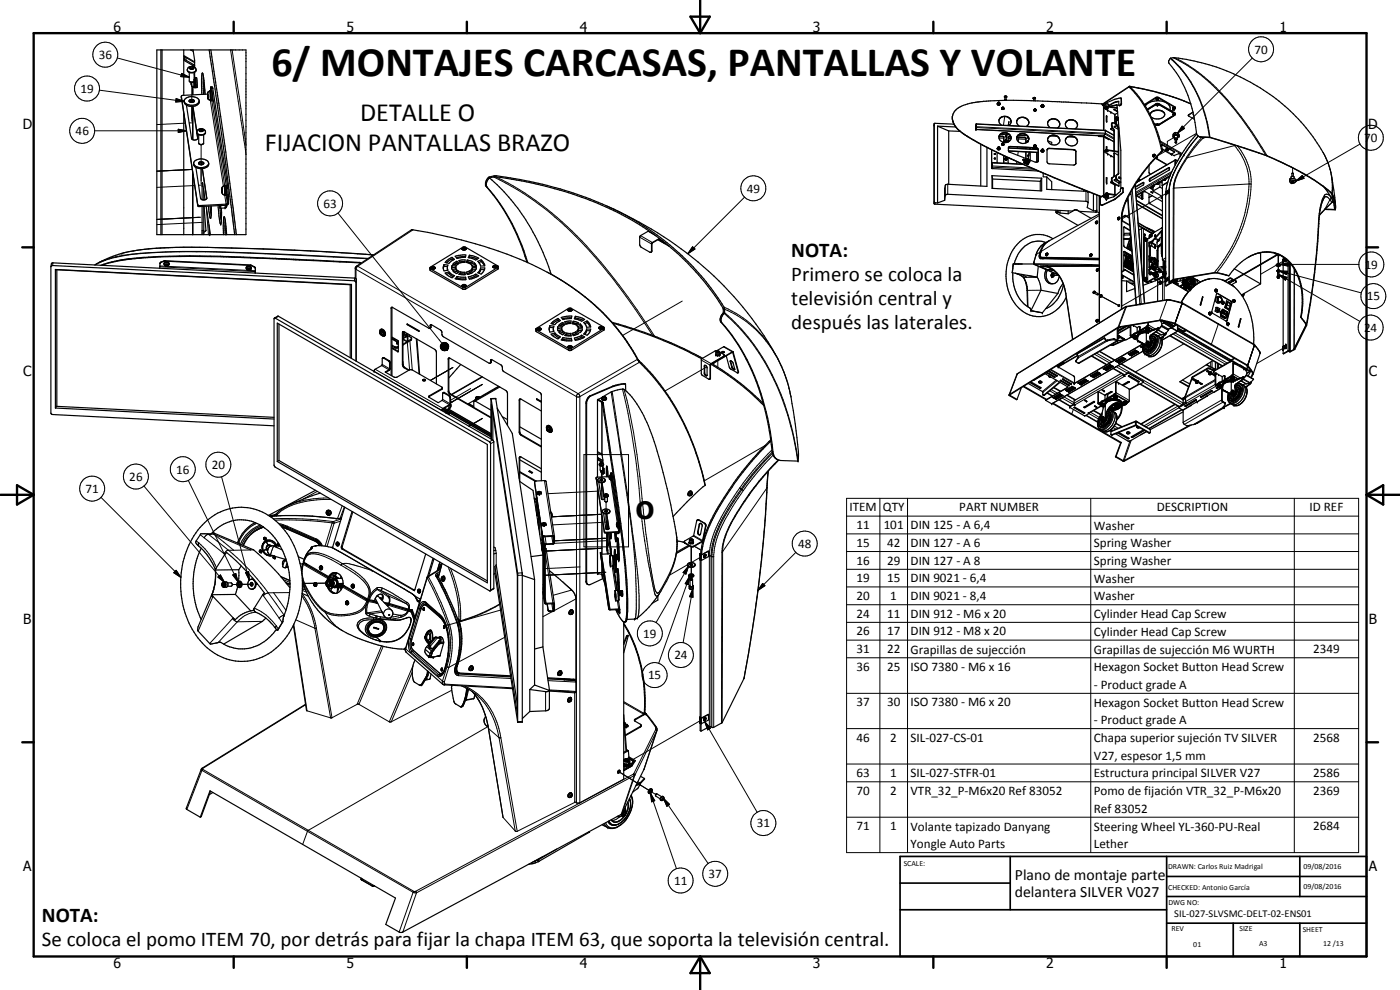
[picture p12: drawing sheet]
<svg xmlns="http://www.w3.org/2000/svg" width="420mm" height="297mm" viewBox="0 0 420 297" stroke-linecap="round" stroke-linejoin="round" font-family="sans-serif">
<defs><g id="words">
<text font-size="12.6" x="81.4" y="22.7">6/ MONTAJES CARCASAS, PANTALLAS Y VOLANTE</text>
<g font-size="7.9">
<text x="108.1" y="36.4">DETALLE O</text>
<text x="79.5" y="45.4">FIJACION PANTALLAS BRAZO</text>
</g>
<text font-size="7.2" x="190.9" y="155.7">O</text>
<g font-size="6.3">
<text x="237.5" y="77.1">NOTA:</text>
<text x="237.5" y="84.3">Primero se coloca la</text>
<text x="237.5" y="91.5">televisión central y</text>
<text x="237.5" y="98.7">después las laterales.</text>
<text x="12.6" y="276.5">NOTA:</text>
<text x="12.6" y="283.7">Se coloca el pomo ITEM 70, por detrás para fijar la chapa ITEM 63, que soporta la televisión central.</text>
</g>
<g font-size="4.7">
<text x="304.6" y="263.9">Plano de montaje parte</text>
<text x="304.6" y="269.3">delantera SILVER V027</text>
</g>
<g font-size="4.2">
<text x="34" y="9.6">6</text>
<text x="104" y="9.6">5</text>
<text x="174" y="9.6">4</text>
<text x="244" y="9.6">3</text>
<text x="314" y="9.6">2</text>
<text x="384" y="9.6">1</text>
<text x="6.8" y="38.7">D</text>
<text x="410.6" y="38.7">D</text>
<text x="7" y="112.9">C</text>
<text x="410.8" y="112.9">C</text>
<text x="7" y="187.1">B</text>
<text x="410.8" y="187.1">B</text>
<text x="7" y="261.4">A</text>
<text x="410.8" y="261.4">A</text>
<text x="34" y="290.4">6</text>
<text x="104" y="290.4">5</text>
<text x="174" y="290.4">4</text>
<text x="244" y="290.4">3</text>
<text x="314" y="290.4">2</text>
<text x="384" y="290.4">1</text>
</g>
<g font-size="3.9">
<text x="29.6" y="17.7">36</text>
<text x="376.5" y="16.1">70</text>
<text x="24.1" y="27.9">19</text>
<text x="22.7" y="40.6">46</text>
<text x="409.4" y="42.6">70</text>
<text x="224.1" y="57.8">49</text>
<text x="97.1" y="62.3">63</text>
<text x="409.6" y="80.6">19</text>
<text x="410.2" y="90.1">15</text>
<text x="409.4" y="99.6">24</text>
<text x="52.9" y="142.1">16</text>
<text x="63.6" y="140.7">20</text>
<text x="25.7" y="147.9">71</text>
<text x="38.8" y="144.3">26</text>
<text x="255" y="153.5">ITEM</text>
<text x="265" y="153.5">QTY</text>
<text x="287.9" y="153.5">PART NUMBER</text>
<text x="347.2" y="153.5">DESCRIPTION</text>
<text x="393" y="153.5">ID REF</text>
<text x="257.1" y="158.8">11</text>
<text x="265.2" y="158.8">101</text>
<text x="273.3" y="158.8">DIN 125 - A 6,4</text>
<text x="328.3" y="158.9">Washer</text>
<text x="239.5" y="164.4">48</text>
<text x="257.1" y="164.1">15</text>
<text x="266.2" y="164.1">42</text>
<text x="273.3" y="164.1">DIN 127 - A 6</text>
<text x="328.3" y="164.2">Spring Washer</text>
<text x="257.1" y="169.4">16</text>
<text x="266.2" y="169.4">29</text>
<text x="273.3" y="169.4">DIN 127 - A 8</text>
<text x="328.3" y="169.5">Spring Washer</text>
<text x="257.1" y="174.8">19</text>
<text x="266.2" y="174.8">15</text>
<text x="273.3" y="174.8">DIN 9021 - 6,4</text>
<text x="328.3" y="174.8">Washer</text>
<text x="257.1" y="180">20</text>
<text x="257.1" y="185.3">24</text>
<text x="266.2" y="185.3">11</text>
<text x="267.2" y="180">1</text>
<text x="273.3" y="180">DIN 9021 - 8,4</text>
<text x="273.3" y="185.3">DIN 912 - M6 x 20</text>
<text x="328.3" y="180.1">Washer</text>
<text x="328.3" y="185.4">Cylinder Head Cap Screw</text>
<text x="193" y="191.3">19</text>
<text x="257.1" y="190.7">26</text>
<text x="266.2" y="190.7">17</text>
<text x="273.3" y="190.7">DIN 912 - M8 x 20</text>
<text x="328.3" y="190.8">Cylinder Head Cap Screw</text>
<text x="202.4" y="197.8">24</text>
<text x="257.1" y="196">31</text>
<text x="266.2" y="196">22</text>
<text x="273.3" y="196.1">Grapillas de sujección</text>
<text x="328.3" y="196.1">Grapillas de sujección M6 WURTH</text>
<text x="394.1" y="196">2349</text>
<text x="194.5" y="203.8">15</text>
<text x="257.1" y="201.3">36</text>
<text x="266.2" y="201.3">25</text>
<text x="273.3" y="201.3">ISO 7380 - M6 x 16</text>
<text x="328.3" y="201.4">Hexagon Socket Button Head Screw</text>
<text x="328.3" y="206.7">- Product grade A</text>
<text x="257.1" y="211.9">37</text>
<text x="266.2" y="211.9">30</text>
<text x="273.3" y="211.9">ISO 7380 - M6 x 20</text>
<text x="328.3" y="212">Hexagon Socket Button Head Screw</text>
<text x="328.3" y="217.3">- Product grade A</text>
<text x="257.1" y="222.5">46</text>
<text x="267.2" y="222.5">2</text>
<text x="273.3" y="222.5">SIL-027-CS-01</text>
<text x="328.3" y="222.6">Chapa superior sujeción TV SILVER</text>
<text x="328.3" y="228">V27, espesor 1,5 mm</text>
<text x="394.1" y="222.5">2568</text>
<text x="257.1" y="233.2">63</text>
<text x="267.2" y="233.2">1</text>
<text x="273.3" y="233.2">SIL-027-STFR-01</text>
<text x="328.3" y="233.3">Estructura principal SILVER V27</text>
<text x="394.1" y="233.2">2586</text>
<text x="257.1" y="238.5">70</text>
<text x="267.2" y="238.5">2</text>
<text x="273.3" y="238.6">VTR_32_P-M6x20 Ref 83052</text>
<text x="328.3" y="238.6">Pomo de fijación VTR_32_P-M6x20</text>
<text x="394.1" y="238.5">2369</text>
<text x="328.3" y="243.9">Ref 83052</text>
<text x="227.1" y="248.2">31</text>
<text x="257.1" y="249.1">71</text>
<text x="267.2" y="249.1">1</text>
<text x="273.3" y="249.2">Volante tapizado Danyang</text>
<text x="328.3" y="249.2">Steering Wheel YL-360-PU-Real</text>
<text x="394.1" y="249.1">2684</text>
<text x="273.3" y="254.5">Yongle Auto Parts</text>
<text x="328.3" y="254.5">Lether</text>
<text x="212.7" y="263.4">37</text>
<text x="202.3" y="265.5">11</text>
</g>
<text font-size="3.1" x="352.4" y="275.2">SIL-027-SLVSMC-DELT-02-ENS01</text>
<g font-size="2.4">
<text x="271.2" y="259.7">SCALE:</text>
<text x="350.6" y="260.8">DRAWN: Carlos Ruiz Madrigal</text>
<text x="391.2" y="260.6">09/08/2016</text>
<text x="350.6" y="267.1">CHECKED: Antonio García</text>
<text x="391.2" y="266.7">09/08/2016</text>
<text x="350.6" y="271.4">DWG NO:</text>
<text x="351.6" y="279.3">REV</text>
<text x="372" y="279.4">SIZE</text>
<text x="391" y="279.6">SHEET</text>
<text x="358.1" y="284.1">01</text>
<text x="377.9" y="283.8">A3</text>
<text x="397.1" y="283.8">12 /13</text>
</g>
</g></defs>
<g fill="none" stroke="#000" stroke-width=".3">
<path d="M35.2 17.4l21.6 5.8M55.1 16.6l3.3 1.9M57.2 15l.8 .5M57.8 19.6v.3M57.9 19.8v.2M69.2 15l4.6 31.4M69.7 15l4.1 28.5M351.2 17.5a37.4 37.4 0 0 1 11.8 23.6M351.4 17.4a32.8 32.8 0 0 1 7.2 9.3 42.5 42.5 0 0 1 4.5 14.5M352.1 17.3a53 53 0 0 1 19.2 16.6 115.4 115.4 0 0 1 8.6 12.7M352.5 17.3a52.3 52.3 0 0 1 19.2 16.7l4 5.5 4.6 7.2M375.8 17.4l-22.4 22.5"/>
<path d="M28.4 39.2h27.6M29.8 27.1l25.5 3.3M52.9 29.6l2.4 .8-2.6 .2zM53.5 38.8l2.5 .4-2.5 .6zM54.4 28.9v.3M54.5 22l2.3 1.2-2.5-.2zM55.6 37l-8.5 .4M56.2 21a1.51 1.51 0 0 0 2.6 0M56.8 36.9h.8M56.8 20.4a.76 .76 0 0 1 .8-.4 .76 .76 0 0 1 .6 .5 .79 .79 0 0 1-1.4-.1zM57.4 24.7v.6M57.4 25.5h.1"/>
<path d="M57.5 24.7v.8M57.6 24.7v6M57.6 31.9v4.5M57.7 30.6v.1M57.8 26v2.4M57.8 31.9v10M57.9 26.1v2.3M57.9 32.4v9.6M58.2 24.5l-.1 1.6M59 39.7l.3 .4 .7 .3 1.2-.2 .5-.5M59.8 38.9a.62 .62 0 0 1 .8-.2 .62 .62 0 0 1 .3 .6l-.8 .2-.4-.3zM61 24.7l.5 3.6"/>
<path d="M62.3 28.1h.1M62.3 28.1l.1 1.3M62.4 29.4h.1M62.9 27.3l.2 2.7M63.1 30l3.9 25.9M63.3 26.1h.4M63.5 26.6h.4M63.6 30.1l3.8 25.5M63.8 26.3l-.4 .1M280.4 37.2l-.1 .4M292.9 38.7h.1M292.9 38.8l38.3 2 3.1 1.7"/>
<path d="M292.9 37.9h.1M292.9 37.8h.1M293 38.3l38.7 2 2.6 1.4M293 37.3h.1M293 37.3l38.8 1.9 2.5 1.4M293 38l38.8 2 2.5 1.4M299.5 30.9l.2 .2 .2-.1M300.8 32.3l.3 .1M301.1 32.4h.1M301.4 29.1l.3-.2 .4 .2M301.5 35l-.4 2.6M301.7 29l.3 .1"/>
<path d="M301.7 29l-.1 .2M301.7 29l-.1 .1M301.8 30v.1M301.9 29l.1 .1M302 29.1h.1M302 29.1v.1M302.8 36.5l-.2 1.1 .2-1M310.5 32.8l.3 .1M310.5 29.5l-.3 .1 .4-.1M310.6 29.5h.1M310.6 29.5v.1M310.7 29.4l-.6 .1"/>
<path d="M310.7 29.4h.1M310.7 29.4l.1 .1M312.7 31.5v.2l.4-.1M331.2 31.5v7.6M331.3 31.5v.7M331.3 32.5v6.6M331.8 32v.1M332.3 31.9v.1M333.4 38.6v.1M333.7 37.2l-.1 .1M333.7 37.6l-.1 .1M333.8 38.1h-.1"/>
<path d="M334.3 30.8h.1M334.3 38.8l-.2 .1M334.4 30.7l.1 .1M334.4 39.3l-.1 .1M334.5 34.3v2.8M334.7 34.3v2.9M335 36.4l-.1 .1M335 36.9l-.1 .1M335.1 31.5h.1M335.2 35.1v.4l-.4 .2M335.2 37.3l-.2 .1M335.6 38.1h-.2"/>
<path d="M335.7 38.5l-.1 .1M336.1 31.6l.1 .1M336.2 31.5l.1 .1M336.5 31l.1 .1M338.9 26l.6 .4M338.9 26.1l-8 5.3M339 25.9l.2 .1M339.2 26v.1M346.8 29.3v.2M346.9 31.2v.1M347.2 29.8l.3 .1M347.2 29.8v.1"/>
<path d="M347.8 29.3v.2M347.8 31.1v.2M352.1 32.8h.4M352.5 32v.2M352.5 33.8v.2M354.8 37.8l.7 .7-2.1 1.4zM356.7 34.4l.1 .1M47.1 51.4l10.6-.6-10.6 .6M57.8 51.4v19M57.9 52.4v18M58.5 55.7l-11.4 .5M59.3 41.4v.1"/>
<path d="M60.4 55.5l-.8 .1M60.4 43.4v6M60.4 50.6v4.5M60.4 48.9h.1M60.7 55.9h.2M62 59.4v.1M66.6 56.5h.1M66.6 56.5l.1 1.3M66.6 56.6l.1 1.2M66.7 57.8h.1M67.2 55.8l.2 2.7M67.4 58.5l.4 3.1"/>
<path d="M67.9 58.6l.3 2.4h.4M68 56.1h.4M68.4 56.6h-.4M68.5 58.4l-.4 .1M68.6 59.7h-.4M145.9 56l.3 .1M146.5 53.3l.3 .2M148.2 53.1a91.9 91.9 0 0 1 30.1 23.8 201.9 201.9 0 0 1 17.6 23.7M148.9 53.1a96.7 96.7 0 0 1 32.8 27.2 207.6 207.6 0 0 1 14.8 20.6M223.5 59.1l-17.1 17M283.7 55.6v3.1M284.4 55.3v3"/>
<path d="M297.6 49.4h.1M297.6 49.4l.1 .1M297.6 50.3v.1M297.7 50.1l12.7 .7M297.7 48.8v.1M297.7 48.9h.1M297.7 49.9l11.7 .5M297.7 48.9l9.4 .5M299.5 44.3l.1 .2 .3-.1M300.2 40.3l2.8 .2M300.4 40.1l2.4 .2M300.8 43.1l.1 .1"/>
<path d="M300.9 43.2h.1M300.9 40.9h.1M301.1 43.1l-.2 .1M301.2 41.1v.1M301.2 48.8v.1M301.6 42.2l.3 .3 .3-.3M301.6 47.6l.2 .3 .4-.2M301.8 47.5l.3 .1-.2 .1zM301.9 42l.1 .2h-.2zM302 47.1l-.1 .5M302 47.5h.1M302.2 40l-.3 2.2"/>
<path d="M302.6 44.4l9 .5M302.8 41.9l-.1 .6 .1-.5M302.9 41v.1M303.3 43.9v.1M305.1 48.5v.5M305.3 44.1v.4M305.5 40.6l2.8 .1M305.6 45.5l-.2 1.1M305.8 40.4l2.3 .2M305.9 40.3l-.3 2.2M307.3 48.8l1.3 .5M307.4 47.8v.1"/>
<path d="M307.5 41.2v.1M307.8 48.3h.1M307.9 41.5v.1M308 48.1h.1M308.3 48.5l-.1 .1M308.3 42.5v.1M308.5 47.8l.2 .1M308.6 48.9h-.1M308.7 48.2h.1M308.7 48.2l-.2 .4M308.7 41.4l-.3 1.1M308.9 45.6l-.3 2.2"/>
<path d="M309 48.5v.1M309.1 44.3v.4M309.9 44.3l.7 .4 .6-.3M310.2 44.3l.8 .1M310.5 43.6l.1 .1 .2-.1M310.9 44.3v.1M311.6 48.2v.1M312.7 45v.1M312.7 45.1h.1M313.1 45l-.4 .1M314.9 44.5v.1M322.2 44.9v.1"/>
<path d="M322.9 45.5h.1M322.9 49v.1M325.9 57.4v3M330 40.7v.3M330 58.8v38.1M330.4 58.9v.1M331.2 41v17.9M331.3 41.1v4.2M331.3 45.6v12.8M331.3 58.7v.3M331.8 45v.2M331.8 58.2v.1"/>
<path d="M332.3 45v.1M332.3 58v.2M333.4 54.6v.1M333.7 53.6h-.1M333.7 54l-.1 .1M334.2 54.9h-.2M334.3 59.9h.1M334.4 52.7l-.1 .1M334.5 55.5v2.9M334.5 59.7l.2 .1M334.7 55.5v2.9M335 52.8l-.1 .1"/>
<path d="M335 53.3h-.1M335.5 54.1h-.1M335.7 51.9l-.1 .1M335.9 53.2v.1M336.1 53.2v.1M337 56.5v.1M338.4 59.5v.1M338.5 59.3l2.6 32.1M339 58.3l.1 .1M339 58.2l.2 .1M339.4 57.6l2.7 33.6M339.8 56.9l2.7 34.3"/>
<path d="M340.6 55.5l2.8 35.6M341 54.5l.2 .2M342.8 58.4l-1.2 .7M343 59.6h-.2M343.1 54.7v.1M344.9 53.9l.1 .1M344.9 54.2l.1 .1M345.1 53.5l.2 .1M345.3 56.4v.2M345.8 58.7l-1 .5M346 48.1l.1 .1M346.1 46.4l.2 .1-.2 .2z"/>
<path d="M346.3 55.5h.1M346.4 46.4l.1 .2-.4 .3M347.8 54.7h.1M348.2 42.3l6.5 3.8M348.3 42.7l6.3 3.6M348.7 43.4v.1M348.8 44.6l2.8 1.6M348.9 44.9l2.6 1.5M348.9 43.4v.1M349.5 53.7l.2 .1M349.8 58.1l-13.1 7.6M349.8 57.5l.1 .9"/>
<path d="M349.8 58.4h.1M350.5 57.7l-.2 .1M350.8 50.3h.1M350.9 57.3h-.1M351.4 52l-10.5 6.1M351.7 46.4h-.1M351.7 51.4l-10.8 6.3M352.1 56.5v27.4M352.3 56.4l-.2 .1M352.3 56.4l-.1 27.4M352.5 41.2l-2.2 1.2v1.4M352.5 45.5v.1"/>
<path d="M352.8 48.1l-11.7 6.7M355.3 46.5h.1M355.3 46.5a22.9 22.9 0 0 0-4.3 9.8l-.1 28.3M356.1 47.2l-2 3.4a11.9 11.9 0 0 0-2 5.9M356.1 47.2l.2 .1M356.3 47.3a19.4 19.4 0 0 0-4 9.1M359.1 40l-11.6 6.7M359.6 40.9l-4.3 5.6M360.2 41.1h.2M360.7 41.2l-2.4 2.9-2.2 3.1M360.7 41.2l.3 .3M360.8 41.1l-.1 .1"/>
<path d="M361 41.5l-3 3.5-1.7 2.3M361.3 41.2l-.3 .3M361.9 41.2l-.9 .3M370.3 43.4l.2 .3M370.5 43.7a17.6 17.6 0 0 1 4.4 11.5M370.5 43.7l-14.2 3.6M370.7 43.6l-.2 .1M371.4 43.8a17.8 17.8 0 0 1 4.1 11.4M374.9 55.2a43.8 43.8 0 0 1-10.5 26.6M374.9 55.2h.6M374.9 55.2l-22.6 1.2M375.5 55.2l-.5 5.2a45.2 45.2 0 0 1-9.8 21.4"/>
<path d="M387.9 50.4v1.6M388.9 54.3l2-1.7 .5 .9zM397.1 45.8a19.6 19.6 0 0 1 2.6 12.2M397.5 59.3l-.3 .5M397.5 59.3a.86 .86 0 0 1 1.4 .3l.2 .3M397.5 59.3l-.7 1.3M397.5 58.6v.7M399.1 59.9a.84 .84 0 0 0 .3-.9 .84 .84 0 0 0-.8-.6l-.3-.1a.95 .95 0 0 0-1.1 .9l-1.1 3.7-.4 4M399.1 59.9l.6 .8M399.1 59.9l-1.4 2.8M399.6 52.7l.3 2.7-.1 2.7M408.2 43.2l-19.3 11.1"/>
<path d="M15.9 78.9l-.1 .8M34.8 77h.1M36.6 76a61.1 61.1 0 0 1 11.6-1.6 683.5 683.5 0 0 1 63.8 2.1M48 79.8l28.7 1.4M48.3 78.6v.1M49.2 78.3v.1M49.3 79.2a.68 .68 0 0 1 .7-.4 .68 .68 0 0 1 .6 .6M49.6 78.2v.2M59.3 61.4v.3M59.9 61.7v.3M60 65.2l-12.9 .6M60.2 65.2l-13.1 .7"/>
<path d="M60.7 66.7l-13.6 .7M61.2 69.1l-.5 .1M61.9 62.3l.7 8.1M66.2 65l.3 1.2M67.5 62.4h.1M67.5 67.8l.4 2.6M67.6 61.6l-.1 .8M75.1 79.5v.1M75.4 79.6v.1M101.4 63.9l31.2 39.1M107 79.9h.3M107.3 79.9l66.2 38.2"/>
<path d="M107.3 79.9l-.5 .9M107.8 78.7v.2M110.4 77.6l-20.5-1a404.8 404.8 0 0 0-43.7-.8 55.3 55.3 0 0 0-14 2.1l-3.6 1.6M110.5 77.5a976 976 0 0 0-58.2-2 77.2 77.2 0 0 0-19.6 2.1l-2.9 1.1M123.9 69l-16.6 10.9M192 71.2l3.7 2M192.2 70.7l3.6 2.2M194.5 69.4l2.3 1.3M195.7 75.3l-.2 .1M198.5 72.2l-.1 .1M207.8 74l.8 .7-2.2 1.4zM280.4 60.6l-.1 .4"/>
<path d="M280.6 60.8v.5M304.7 79.2h2M310.2 78.7h.1M310.3 78.7l.1 .4M310.4 79.1h.1M310.4 79.1l.1 .3M310.4 79.1l17.2 .3M310.5 79.4h.1M310.5 79.4l17.1 .3v-.3M310.5 79.4l7.1 3M310.9 76.4h.1M311 76.4h-.1"/>
<path d="M311 76.4l-.7 2.3M311.9 76.3v1l.5 .3M311.9 76.3h.1M312 76.3h.2M312.1 75.7h.2M312.1 75.7l-.2 .6M312.1 75.7l-1.1 .7M312.1 79.9l2.3 .1M312.1 76.3v.8l.4 .4M312.1 79.9l2.4 1M312.3 75.7l-.2 .6M312.4 77.2l.2 .3-.2 .1"/>
<path d="M312.4 77.6l17.5 .4M312.5 79.9l2.5 .5M312.6 75.1l-.3 .6M312.6 77.2l.1 .1M312.7 77.3l.3 .2M313 77.5h.1M313 77.5l15.7 .3M313.8 72.8l-1.8 1.5-1 2.1M313.9 76.1l.2 .1-.2 .2zM314.1 76.1h.1M314.3 79.7l.1 .3M314.3 76l.1 .3-.5 .3"/>
<path d="M314.4 80a9.4 9.4 0 0 1 5.5 8M314.7 72.3a5.6 5.6 0 0 0-2.6 3.4M317.4 63.3l-.5 .3M317.6 63.6l-.5 .3M322.4 63v.1M322.4 63h.9M322.4 63l-.6 .3M323.3 63v.1M323.3 63l.7 .4M327.2 76.6h.1M327.5 76.2v.4l-.3 .2M327.6 79.4l2.3 .1"/>
<path d="M328.9 66.5v.3zM328.9 63.2l-.1 .5M329.2 66.4v.4l-.3 .2M329.9 79.9l-15.5 .1M329.9 79.7l-17.8 .2M329.9 64.7l-17.5 10.8M330.9 61.5v.1M335.6 65.3l-.1 .3zM335.7 65.4h-.1M335.9 65.2v.4l-.4 .2M336.5 65.6l.2 .1M336.7 66.3l2.4 1.4"/>
<path d="M336.8 66.1l2.2 1.4M337.3 79.9l2.9 1.7M337.5 68.2h-.1M337.5 75.5h-.1M337.6 64.6v.2M337.8 77.7h.1M337.8 64.6v.2M337.9 77.3h.1M338.3 78h.1M338.4 78h.1M338.4 77.7h.1M338.4 77.6h.1"/>
<path d="M338.5 77h.1M338.5 77.1h.1M338.5 77.1v.1M338.6 78.3h.1M338.7 78.1l.2 .2M338.7 78v.1M339 78.3l.1 .1M339.1 71.7l-1.8 .1h1.7M339.1 78.1l.8 .5M339.2 77.6h.1M339.2 71.5l-.1 .1M339.2 78.5v.1"/>
<path d="M339.6 77.8h.1M341.2 61.1l7.7 4.5M342.6 68.6v10.7M343.1 68.6v15.5M343.4 71.6l-.2 .1M343.8 71.5l.3 .6M343.9 71.5l.3 .5M343.9 71.5h.2l.1 .5M343.9 71.5h-.1M344.1 72.1v11.3M344.2 72.1h-.1M344.5 71.7l.1 12.9"/>
<path d="M345 78.4v1.9M345 70.8l.5 .2M345.2 70.5l.5 .4M345.8 72.8l-.2 .1M345.8 78.8l.1 .1M345.9 72.2l.1 .1M346.1 79.9v.4l.4 .1M346.2 79.9l.3 .4h-.3zM346.2 79.9h-.1M346.4 79.3v.1M346.4 77.8h.1M346.4 77.9h.1"/>
<path d="M346.5 79h.1M346.5 77.5h.1M346.6 71.7l.8 .4M346.6 77.7l.1 .1M346.7 73.6v.8l.1-.1M346.7 77.7l-.1 .2zM346.7 73.4h-.2M346.7 71.5l.8 .4M346.8 73.6l-.1 .1M347 78.9l.1 .1M347.1 78.7l.1 .1M347.1 78.3l.1 .1"/>
<path d="M347.2 78.2h.1M347.5 74l.3 .1M347.5 74h.3M347.8 73.8v.2M348.1 73.5l.1 .1M348.9 69.6l-.3 .5M348.9 69.2l-.3 .5M348.9 70.1l-.3 .5M348.9 70.5l-.3 .5M348.9 71l-.3 .5M348.9 71.5l-.3 .5M348.9 71.9l-.3 .5"/>
<path d="M348.9 72.3l-.3 .6M348.9 72.8l-.3 .5M348.9 73.3l-.3 .5M348.9 73.7l-.3 .5M348.9 74.2l-.3 .5M348.9 74.6l-.3 .5M348.9 75.1l-.3 .5M348.9 75.5l-.3 .5M383.1 79.5l-4.8 2.8M383.4 76.2l-13.2 7.7M383.6 76.3l-14.1 8.2M383.6 79.2v-2.8l-14.1 8.1"/>
<path d="M383.7 79.5l-.1 1.5M384.1 79.3l2.5-.4v.9zM384.1 79.3h23.7M384.1 79.3l2.5 .5M385 78h.1M385 78.7h.1M385 77.8v.1M385 78.5v.2M385.1 78.4l-1.4 .8M385.9 78.2v.1M386 77.8l-.1 .5M386.5 78.3v27"/>
<path d="M386.6 78.9l-2.5 .4M386.8 78.6v26.7M387 78.7v26.7M387.3 79.1v26.3M395.7 66.9a229.6 229.6 0 0 1-3.6 30.4M395.7 66.9l.1 .2M397.7 62.7h.1M397.7 62.7l-1.7 1.8M397.8 62.7l.2 .2M399.7 60.7h.1M399.7 60.7l-2 2M400 60.3l-.3 .4"/>
<path d="M48 80.1l28.6 1.4v.2M74 80.4a.65 .65 0 0 1 .7-.4 .65 .65 0 0 1 .6 .6M74.3 80.6l.5-.1a.3 .3 0 0 1-.2 .5 .3 .3 0 0 1-.3-.4zM76.4 80.1h-.1M76.7 80.5v.1M83.6 94.9l-1 .6M106.5 83.4l-.2 .8M106.6 80.5l.2 .3M106.8 80.8l66.5 38.3 .7-.1 17.9-10.3M106.8 80.8v2.9M106.9 83.9l-.1 .8M114.1 99.8l.3 .1 .1 .5-.4-.2z"/>
<path d="M114.2 99.4l.6 .3 .2 .3-.1 .5M117.6 92.3l-.2 .2M120.9 99.7l-.1 .2M121.1 99.5h.1M129.2 80.7v.5M129.4 98.1l-.3 .1M129.4 97.6l-.3 .1M138.8 86.2v.5M139.7 86.2v.5M149.3 80.3l.1 .5M161 99v.5M181.1 98.6v.5"/>
<path d="M204.8 90.3l-17.9 10.3M216.4 96.6l.2 .2M217 94l.2 .1M217.3 92.2a32.7 32.7 0 0 1 15.3 14M217.3 94a66.5 66.5 0 0 1 20.5 35.6l1.6 8.7M217.5 93.8a67 67 0 0 1 20.8 37.4l1.2 7.1M217.5 92.8a34.8 34.8 0 0 1 19.9 26.3M304.8 82a4.4 4.4 0 0 1 3.5 4.5l.1 .6M308.2 87.1h.2M308.4 87.1l.1 5M312.4 87.1h-4M314.5 80.9l1.1 .1"/>
<path d="M314.5 80.9h.7M314.5 80.9l1.7 .3M315.5 82.6h2.2M319.9 88l2.1 13.9M319.9 88l-.1 .1M328.2 87.5h.2l-.2 .3zM328.5 87.4v.4l-.3 .2M329 96h.2l-.1 .3zM329.1 81.1h.1M329.2 80.8v.3zM329.2 81.4h.1M329.4 95.9l.1 .3-.5 .3"/>
<path d="M329.5 88.3l.9 .5M329.5 80.7v.4l-.4 .2M329.6 81.1l-.3 .3M329.6 80.7v.2M335.7 91.7l-5.1-2.8 5.3 2.9M335.7 99.2v.2M336.4 98.1l-.9 .5M336.7 82.4l3.7 2.2M337.6 81v.1M337.8 81v.1M337.8 92v.1M337.8 92.1l-2.2 6.1"/>
<path d="M337.8 92.1l-32.5 20.1M337.8 92.1h.2M337.9 92h-.1M338 91.9h.1M338 92.1l-2.2 6M338 91.9v.2M338.7 98.1l-3.2 1.9M339 84.9h1.4M339.4 85h1M342 98.2h.2M342 99.1v.1M342.2 91.2h.1"/>
<path d="M343.2 99.4l-.6 .1M343.2 99.3a1.9 1.9 0 0 0-1.8 1.4M343.4 83.8l-.2 .1M343.7 84.2l-.1 .1M343.8 98.3v.2M343.9 83.2l-.1 .3M343.9 83.3h.2l.1 .5-.3-.1zM343.9 83.5l.2 .3M344 99.3l-.8 .1M344.1 99.1l-.9 .2M344.1 99.1h.6l.1 .3-.6 .1-.2-.2M344.1 83.9l-.1 .7"/>
<path d="M344.1 99.1l-.1 .2M344.2 99.1l.6 .1M344.2 99.8a2.32 2.32 0 0 0-2.8 1.5M344.4 97.8l.4 .4M344.5 97.6l2.2 1.1M344.6 99.7h.1M344.8 99.4h.1M344.8 99.3l.2 .1M344.9 82.1l.1 .1M345 98.3v.2M345.5 81.7h-.1M345.9 81.8l-.2 .1"/>
<path d="M346.4 81.9v.4l-.3 .1M346.4 80.7h.1M346.5 80.5v.1M346.5 80.6l-.1 .1M346.7 81.2h-.1M346.8 80.7h.1M346.9 83.1l.1 .1M346.9 83.9l-.2 .3M346.9 99.6l1.6 .9M347 81.6l.2 .1M347 82.8h.2M347.1 99.3l.1 .1"/>
<path d="M347.4 81.5l-.1 .5M347.5 99.1l2.1 1.1M347.6 99l2.1 1.2M347.8 80.7l-.2 .2M347.8 83.7h.1M348 83.6h.1M348.2 84.8l-.1 .1M348.3 84.8v-.3l-.2-.1-.3 .3 .3 .2M348.3 84.6l-.4 .3M348.6 80l-.4 1.8M348.6 81.4l-.1 .3M348.6 97.6l2.1 1.1"/>
<path d="M348.6 83.2v.2M348.9 83.2v7M348.9 80.1l-.4 1.3M348.9 82.3h.1M349 83.2h-.1M349.1 96.3v.1M349.2 96.9l2.4 1.5M349.3 82.6l.2 .1M349.3 81.1l-.1 .5M349.3 83.2l.1 6.8M349.6 82.3h.1M349.7 81.8l.1 .2"/>
<path d="M349.8 84.2l-13.1 7.6M349.8 83.6l-.9-.2-1.5 .6M349.8 83.7v.8M349.8 84.5h.1M349.9 84.5h-.1M350.2 89.9h.1M350.2 90l-2.2 6.1M350.2 89.9v.1M350.2 90l-12.2 2.1M350.2 90l4.5 1M350.5 83.9h-.2M351.1 84.8v.2"/>
<path d="M351.2 84.6v.1M351.4 84.5v.3M351.4 98.3v.1M351.4 84.5l5.2 3M351.7 84.4l-.1 .1M352.2 84.5v.3M352.6 99.9l15.7 9M352.9 84.2h.1M353.4 83.7l-.2 .8M353.7 93.9l-.5 1.5M354.3 83.6l-.2 .7M354.5 83.6l-.2 .7"/>
<path d="M354.5 85.8l-.1 .3M354.7 91h.1M354.7 90.8h.1M354.7 91l-2.1 6zM354.7 90.8l.1 .3M354.7 90.8v.2M354.7 91l.1 .1M354.8 91.1h.1M354.8 91.1l10.8 6.2M354.8 91.1l-1.1 2.8M355 84.2h.1M355 99.3v.1"/>
<path d="M355.1 83.4l-.2 .8M355.2 84.9h.1M355.2 85.2l.1 .1M355.4 84.8l.1 .1M355.5 84.5h.2M355.6 99.3v.1M355.8 86v.3M356 85.7l.1 .1M356.3 85.3l.1 .1M356.4 84.9l.1 .1M356.6 84.8h.1M356.9 86.1l.3 .3"/>
<path d="M356.9 86.1l.1-.2 .3 .2M357.2 85.3h.1M357.2 86.7l-.1 .1M357.2 83.7l.1 .1M357.3 86.4h-.1M357.3 85h.2M357.3 83.4l.2 .1M357.5 83.7h.1M357.5 83.7v.2M357.5 83.9v.1M357.8 85h.1M357.9 84.8l.1 .1"/>
<path d="M358 84.4l.1 .1M358.1 84.3h.1M358.5 83.6v2.1M358.8 83.7v1.8M363.1 93.7a.35 .35 0 0 0-.2 .4 .35 .35 0 0 0 .4 .3M363.2 93.9h.2v.3zM363.3 93.9h.1M364.9 92.2v.1M364.9 86.8l-.1 .5 .3 .2M365 87l.3 .1-.1 .2zM365.3 88.1h.2M365.5 89.3l.3-.2a.77 .77 0 0 1 .9 .7 .77 .77 0 0 1-.9 .8l-.3-.4z"/>
<path d="M365.6 97.1v.2M365.6 97.3l-2.2 6.1M365.6 97.3l10.9 6.2M365.8 88.9a1.02 1.02 0 0 0-.5 1.1 1.02 1.02 0 0 0 .8 .8M365.9 89.2a.68 .68 0 0 1 .7 .6 .68 .68 0 0 1-.6 .8 .77 .77 0 0 1-.1-1.4zM366.2 93.6h.1M366.4 93.5l-.1 .1M366.5 94.7h.1M366.6 94.8l-.2 .1M366.6 94.9h.1M366.6 94.8v.1M366.7 83.9l3.7 2.2"/>
<path d="M366.7 94.7h-.4M367 92.8l-.2 .1M367.1 92.9h-.1M367.1 90.6l-.1 .2 .2 .2M367.1 90.6l.2 .1-.1 .2-.1-.2M367.4 95h.1M367.6 95.5h.1M367.7 84.3l1.9 1.1M367.8 95.4l-.1 .1M368 94.5l-.1 .1M368.2 90.3l-.6 1.9 1.2 .8M368.2 96.1h.1"/>
<path d="M368.5 96.8l-.2 .4 .3 .3M368.5 97h.3v.3zM369 83.5v.1M369.2 91.6l.1-.6-1.1-.6-.5 1.8 1.1 .7 .1-.4M369.3 84.7v.1M369.5 90.4h-.1M369.5 83.5v.1M369.6 90.9h.1M370 84l-.5 .3M370.1 84.2v.1M370.3 89.9a.35 .35 0 0 0-.2 .4 .35 .35 0 0 0 .3 .3M370.4 90.1l.2 .3-.2-.1z"/>
<path d="M370.9 84.3v.1M383.3 83.2h.1M383.4 83.2l.3-.1 .3 .2-.4 .1zM383.6 81.2l.1 .6M383.8 82.4l2.4 .8-.4 .9zM383.8 81.3l2.6 .1-.3 1zM383.8 82.4l24.3 14M383.8 81.3l24.7 6.6M383.9 83.1l.1 .1M383.9 83.1l-.6 .1M388.4 80.7v24.1M388.5 80.8l-.1 23.9"/>
<path d="M392 97.5l-3.6 7.1M392 97.4v.2M112.3 111.4l20.3 11.7h.1M112.6 110.8l20.3 11.9M114.5 109.7l2.2 1.3v.2M114.7 109.3l2.2 1.4 .2-.2M115.3 107.3l-.2 .1M115.7 111.5v.2M116.7 108.2l-.1 .1M117.1 108.8l-.2 .1M117.6 101.6l1.9 1.1M118.4 101.6v.3"/>
<path d="M118.4 104v.3M119.2 102.7v.3M119.5 104v.3M119.5 105.4l-.1 .1M120.9 108.5l.2 1.3M120.9 109.3l-.1 .1M120.9 101.7l1.3 .7M120.9 101.9l1.2 .7M121.5 110.3l-.2 .1M121.8 100.5l.3 .3M122.1 100.4v.1M122.1 101h.1"/>
<path d="M122.2 102.7l.7 8.3M122.9 100.5v.5M123 102.3l.7 8.7M123.3 101.8v.3M124.9 101.6l.9 10.6M128.9 118.7v.3M132.2 103.8l2 1.1-2-.8zM132.2 104.1l2 .8-2-.5zM132.2 104.4l2 .5-1.9-.3zM132.2 103.5l2 1.4-2-1.1zM132.3 104.6l1.9 .3-1.7-.1zM132.4 103.3l.1-.2 1.7 1.8z"/>
<path d="M132.4 103.3l1.8 1.6-2-1.4zM132.5 104.8l1.7 .1-1.5 .1zM132.6 116.6v.2M132.7 105l1.5-.1zM132.7 102.9l.3-.1 1.2 2.1zM132.7 102.9l1.5 2-1.7-1.8zM132.8 119.8l2.2 1.3 .2-.1M132.9 105.2l1.3-.3zM133 102.8l.3-.1 .9 2.2zM133.2 105.2l1-.3zM133.3 102.7h.2l.7 2.2zM133.4 117.8l-.2 .1"/>
<path d="M133.4 105.2l.8-.3zM133.5 102.7l.3 .1 .4 2.1zM133.7 105.2l.5-.3zM133.8 102.8l.2 .1 .2 2zM133.9 105.1l.3-.2zM134 102.9l.2 .1v1.9zM134.1 102.9v2M134.2 103l.2 .3-.2 1.6zM134.4 103.3l.2 .2-.4 1.4zM134.5 104.6l-.3 .3zM134.6 103.5l-.4 1.4zM134.6 104.3l-.4 .6z"/>
<path d="M134.7 104l-.5 .9zM134.7 103.8l-.5 1.1zM134.7 117.3l-.2 .1M134.7 107.7l-.2 .1M134.9 118.7h-.2M135.2 118.2l-.2 .1M135.2 119.3l-.2 .1M136 110.2l-6.8 3.9M141.3 116.6l-6.1 3.5M142.7 119.4l.6 .4M143.9 119.4l-.3-.4h-.5l-.3 .3 .7 .3M144.7 115.4l-9.5 5.5"/>
<path d="M144.8 115.3l-9.6 5.6M144.8 113.1l-9.2 5.3M147.5 108.5l-.3 .2M147.5 108l-.3 .2M148.8 119.6l-1.4 .1M150 116.1l-7.3 4.3M156 120l-.2 .1M170.6 104.6v.5M171.5 104.6v.5M173.5 118.1l-.5 .7v122.1M173.5 118.1l.5 .7v122.1M180.5 119.8l.1 .1"/>
<path d="M180.6 119.9h.1M180.6 119.5v.1a.79 .79 0 0 0 1.3-.1M181 119.2l.4-.2 .2 .3-.4 .1zM181.6 119.1v.1M182 119.8l-.4 .3-1-.2M183.4 117.6l1.2 7.7a718.3 718.3 0 0 1 5.6 39l.5 5.6 .3 8-.1 6-.4 1.8M183.7 117.5l4.6 30.5 2.7 21.2 .8 9.4-.1 5.2-.4 1.6M183.8 115.9l.2 .1M184 115.8l.2 .2M186.8 116.8a218.3 218.3 0 0 1 5.6 37.5l1.6 11.1 1.7 8.9a12 12 0 0 0 1.3 4.6h.3l.5-.6M187.1 115.1l.2 .1M187.3 116.8a214.5 214.5 0 0 1 5.8 37l1.9 14.9 1.1 6.1a5.1 5.1 0 0 0 1.2 3.2l.3-.2 .4-.5a36.1 36.1 0 0 0 4.6-9.7 17.8 17.8 0 0 0 .3-7.9"/>
<path d="M191.3 107.8l-17.8 10.3M191.4 108l.3 .1M191.8 108.6l.8 .4M210.5 108l2.7 1.5M210.7 107.6l2.7 1.7M211.5 109.9h-.1M211.5 111.9h-.1M212.1 110.1l-12.5 7.2M213.2 113.4l-.1 .1M213.3 109.3h.1M214 109l-.3 .1M214.3 108.7v.2"/>
<path d="M214.9 106.1l-.2 .4 .6 .3 .7-.1 .2-.4-.2-.1M215.4 108.2v2M216.7 105.5v.2M217.2 104.1l2.6 1.6M217.2 106.8v.2M219.3 108.4l-.2 .1M219.7 110.1l-.1 .1M220 105.7h-.2M221.6 111.5l-.1 .1M303.2 118.4l-.1 .2M305.3 112.2l-2.3 6.2M305.3 112.1v.1"/>
<path d="M305.3 112.2l-.1 .1M305.4 112.1h-.1M309.1 114.7v.1M310.3 114v.1M312 116.3v.2M313.3 118.5h.2M313.9 120h.1M314 111.8h.1M314.3 117.9l1.6 .9M314.7 111.3l2.4 1.4M314.7 111.4h.1M315 117.3l1.8 1"/>
<path d="M315.2 111l7.2 4.1M315.4 110.8l7.1 4.1M315.5 116.9l1.9 1.1M316.2 116.3l2 1.2M316.3 119.3h.1M316.4 113.1v.1M316.6 119.5h.1M317 114l-4.2 3.5M317 112.7v.1M317.1 109.8l.5 .3M317.1 119.8h.1M317.1 109.7l.5 .3"/>
<path d="M317.3 114.2l-4.3 3.5M317.7 109.6h.1M317.9 119.9l3.3 1.9M318.1 118.2h.1M318.3 114.2v.1M318.5 118.4v.1M318.7 109v.1M318.7 119.4l3.4 1.9M318.9 113.8v.1M318.9 118.7h.1M319.1 108.8h.1M319.3 119.1l3.1 1.7"/>
<path d="M320 117.1h.1M320.1 118.6l2.6 1.5M320.3 116.2v.1M320.4 117.3v.1M320.6 115.6h.1M320.8 117.6h.1M321.3 115.2h.1M321.9 116v.1M322.3 116.2v.1M322.7 116.5h.1M322.9 108.2v.2M323.4 106.1l-.2 .1"/>
<path d="M323.4 106.6l-4.2 2.4M323.8 114.9v.1M324.2 115.2h.1M324.6 115.4h.1M325.7 113.8v.1M326.1 114.1h.1M326.5 114.3h.1M327.6 112.8h.1M327.7 106.8l4.5 2.6M327.9 113h.1M328.4 113.2v.1M328.5 106.3l4.6 2.6"/>
<path d="M329.1 106l4.5 2.6M329.4 111.7h.1M329.8 111.9h.1M329.9 105.5l4.6 2.6M330.3 112.1v.1M331.3 110.6h.1M331.4 101.4l-.1 .1M331.6 101.5l-.1 .1M331.8 110.8v.1M331.9 102.2l-8.3 4.7M332.1 111v.1M332.3 118.4l.1 .1"/>
<path d="M332.3 119.4h.1M332.3 119.5h.1M332.4 102.2l-8.9 5.2M333.2 109.5h.1M333.5 119.6a2 2 0 0 0-1.9 1.4M333.5 119.7l-.6 .2M333.6 109.7v.1M333.7 117.5v.1M334 110h.1M334.1 118.6v.2M334.2 110.5l3.3 1.9M334.2 101.6v.3"/>
<path d="M334.3 119.6l-.8 .1M334.3 119.6l.4 .2 .4-.1M334.4 119.5l-.9 .1M334.5 119.4l.5 .1M334.5 101.7v.2M334.6 118.2l.5 .3M334.8 117.9l4.1 2.2M335 110l3.4 2M335 119.5l.1 .2M335 119.4l-.4-.1-.3 .3M335.1 119.7l.5 .2M335.1 108.4v.1"/>
<path d="M335.1 119.7l1.2 .5 .5 .8M335.2 118.6v.2M335.5 108.6v.1M335.5 102.1h-.4v.2l-11.5 6.7M335.5 101.2l.2 .1M335.6 109.7l19.5 11.2 .7-.3M335.7 101.3l-.1 .1M335.9 108.9h.1M336.4 109.2l18.7 10.8 .7-.5M337 107.3v.1M337 101.6v.2M337.3 112.5l-14.9 8.5"/>
<path d="M337.3 102l-1.7 .8M337.4 107.6h.1M337.4 112.5v.1M337.4 112.8l-14.8 8.7M337.8 107.8h.1M338.5 111.8v.2M338.7 112.8v.1M338.7 111.8v.2M338.8 114.5v.2M338.9 106.2v.1M339.2 100.6l.2-.1 .4 .5M339.3 106.5h.1"/>
<path d="M339.7 106.7h.1M340 100.5v.2M340.2 101.3v.1M340.3 101.4a.37 .37 0 0 0 .3 .3 .37 .37 0 0 0 .4-.3M340.3 101.3h.6M340.3 101.3v.1M340.8 105.2h.1M340.9 101.3h.1M341 101.3l.1 .1M341.2 105.4h.1M341.5 114.4v.2M341.6 105.6v.1"/>
<path d="M341.6 115.2l-2.7 1.6M342.3 115.2l11.6 6.8M342.6 104.1h.1M343.1 105.3l-27.5 15.9M343.1 114.7l11.7 6.8M343.1 114.4v.2M343.8 103.4l-.1 1.1 .4 .5M344.1 102.6l.2-.2a.34 .34 0 0 1 .2 .5 .34 .34 0 0 1-.5 .1zM344.2 103.7l-.1 .8 .2 .6M344.5 104.1l.3 .9M344.6 103.7h.1M344.7 104.3l.3 .6"/>
<path d="M344.8 103.5h.2M344.8 102.5l.2 .3-.5 .7M345 101.3l.1 .1M345.2 101.1a1.07 1.07 0 0 1 1.2 0 1.07 1.07 0 0 1 .4 1.2 2.88 2.88 0 0 1-3 3.1l-.5-.8 .2-1.3M345.2 101.5a.9 .9 0 0 1 1 0 .9 .9 0 0 1 .3 .9 2.53 2.53 0 0 1-2.5 2.6l-.3-.5v-1.1M345.3 102.7h.1M345.5 100.6a1.25 1.25 0 0 1 1.3 0 1.25 1.25 0 0 1 .6 1.3 4.5 4.5 0 0 1-3.1 4.3 1.68 1.68 0 0 1-1.2-2.7l.2-.3M345.5 100.5h.1M346 102.5a1.25 1.25 0 0 1-1.1 1.9M346.1 101.5l-.9 .1M346.3 101.7l-1 .4M346.4 101a2.93 2.93 0 0 1-1.1 4.2l-.5 .3h-1"/>
<path d="M346.5 102.1l-.9 .2M346.5 102.4h-.7M346.9 100.5a2.81 2.81 0 0 1 .3 3.4 3 3 0 0 1-3.6 2.3M348.1 101.2a2.56 2.56 0 0 1 .2 3.2 3.6 3.6 0 0 1-3.3 2.6l-.2-.1M348.7 102.1l4.6-2.8 15.8 9.2M349.1 101.3h.1M349.4 100.6l.1 .1M351.2 100.7l15.7 9M352 100.2l15.7 9.1M355.3 103.2l-14.5 8.4M357.8 113.2v.2M358 113v.2"/>
<path d="M358 113.7v.2M358.1 101.6l-.3 .1M358.2 101.6v-.1l11.3 6.5 .9-.6M358.8 114.3h.1M359 114.8h.4M359 120v.1M359.1 114.1l.3 .1M360.4 115.1v.2M360.6 119v.2M362.2 118.8l-3 1.8M362.3 110.5v.2M362.3 111.3v.2"/>
<path d="M362.4 109.3v.3M363 112.1l.4 .1M363 112.1v.1M363.2 110.5v.2M363.3 108.6v1.5M363.7 117.3v.1M363.8 110.9h.1M363.8 108.3v2M363.8 111.9v.2M364.1 111h.1M364.4 111.2v.1M364.6 110.7v.1"/>
<path d="M364.6 112.6v.2M364.7 113.9l-9 5.2M364.7 114.2l-8.9 5.1M364.7 108.6v2.4M365.2 115.7l-9.1 5.3M365.3 115.7l-.3-.3h-.3l-8.9 5.1M365.4 116.3v.2M365.4 109v1.6M365.5 115.2v.2M365.7 116.1l.3-.2 .6 .2M365.7 109.2v1.2M365.7 116.2h.1"/>
<path d="M365.8 116l-.1 .2M366 116h.4a.34 .34 0 0 1-.2 .4 .34 .34 0 0 1-.4-.2M366.3 116.5l-2.2 1.2M367.5 112.9h.2M367.5 113.8h.1M367.5 113.9h.1M369.2 108.4v.2M369.3 118.2v1.1l.3 .4M369.3 113v.2M369.5 114l-1.4 .3M369.6 113.9l.4-.1 .3 .2-.5 .2zM369.7 117.2a.34 .34 0 0 1 .4 .4 .34 .34 0 0 1-.4 .3l-.2-.1z"/>
<path d="M369.7 118.4l-.1 .6 .3 .8M369.7 114.6a2.22 2.22 0 0 0-2.8 1.4M369.9 112.6l.4 .3M370 112.3l.2-.1 2 1.2M370 118.9l.2 .9M370.1 118.4h.1M370.1 114.5h.1M370.2 108.4v.2M370.2 119l.3 .6M370.3 114.1l.1 .1M370.3 114l.2 .1M370.4 114a.51 .51 0 0 0-.9 0 2.29 2.29 0 0 0-2.7 1.4"/>
<path d="M370.4 118.2l.1 .1M370.4 117.3l.1 .2-.1 .5-.4 .2M370.5 113v.2M370.5 116.1h.2M370.7 115.9a1.14 1.14 0 0 1 1.4 .1 1.14 1.14 0 0 1 .2 1.3 2.86 2.86 0 0 1-3 2.8M370.7 116.2l.4-.1a1.15 1.15 0 0 1 1 .7 1.15 1.15 0 0 1-.3 1.2 1.89 1.89 0 0 1-2.4 1.6l-.3-.6 .1-.9M370.7 117.4l.2 .1M371 115.4a1.34 1.34 0 0 1 1.5 .1 1.34 1.34 0 0 1 .4 1.4l-.6 2-.8 1a1.76 1.76 0 0 1-2.8 .4l-.2-1.3 .3-1.1M371 115.2h.1M371.5 117.3a1.26 1.26 0 0 1-1.1 1.8M371.6 116.2l-.9 .1M371.8 116.4l-1 .4"/>
<path d="M371.9 115.7a2.94 2.94 0 0 1-.8 4.1l-.3 .1a1.25 1.25 0 0 1-1.6 .1 1.25 1.25 0 0 1-.3-1.6l.1-.4M372 116.8l-1 .2M372 117.1h-.7M372.4 115.2a2.54 2.54 0 0 1 .3 3.5 3.5 3.5 0 0 1-3.4 2.3l-.2-.1M372.4 114.3l1.6 .9M372.6 114l.1 .1M373 113.8l2.1 1.2M373.2 113.7l2 1.2M373.6 115.9a3.2 3.2 0 0 1-.4 4.3 2.59 2.59 0 0 1-2.9 1.4M374.7 110.3l-.7 .4M374.9 115.4h.1M375.3 111.3l-1.1 .6"/>
<path d="M375.9 112.1v.2M376.5 103.5h.1M376.5 103.4v.1M376.5 103.5l1.6 2.2 .1 .4M376.5 103.5l-2 6.1 .3-.9M376.5 103.5l-1.5 4.4 .5-1.4M385 104.8h.1M385 103.9v.2M385 104.6v.3M385.1 104.5l-8 4.6M385.9 104.4h.1M385.9 104.3v.1"/>
<path d="M386 103.5l-.1 .9M132.7 120.1l2.2 1.3v.2M133 122.7l14.4 8.3M133.8 123.9v-.3l.3 .1 .1 .4M134.5 122.8l12.9 7.4M134.7 123.7l-.1 .6M135.2 121.2l.1 .7-.4 .6M135.8 120.5l-.6 .4M135.9 120.4l-.7 .5M136 120.4l-.8 .5M144.8 125.5l-4.1 2.4 3.9-2.3M147.9 132l-1 .5"/>
<path d="M148.2 132.6l-1 .5M156 137.3l-.2 .1M156 129.6l-.2 .1M156.5 130.5l-.1 .1M164.2 128.7l.4 .5a.35 .35 0 0 1-.4-.1 .35 .35 0 0 1 0-.4zM164.2 128.3a.78 .78 0 0 1 .7 1.1M175.2 136.4h13.4v27.7h-13.4zM175.8 120.9l.3 .1M179.3 137.2l1.6 1M179.3 135.8l1.5 .8M179.9 139.4a.72 .72 0 0 0 1.2 0M180.2 139l.5-.1 .1 .2-.3 .2z"/>
<path d="M180.6 138.7v.2M180.7 138.8v.1M180.8 120.6h.1M180.8 120.6l-.2 .1v15.5M180.8 121h.2M180.9 120.8h.1M180.9 120.8h-.2v15.5M180.9 120.7v.1M229.9 133.5l-18.5 10.8M230.8 132.5l.2 .1M231.7 135l-5.7 6.1-4 5.3M231.7 135.4l.3 .2"/>
<path d="M231.8 135.6l-6.1 6.7-3.3 4.4M231.8 136l-5.9 6.5-3.2 4.4M232 136.6l-4.6 5-4.3 5.6M233.5 138l-5.7 6.3-3.2 4.2M321 122v.1M322.1 121.3v.2M322.1 122.9l-.5 1.3M322.4 121.3v.2M322.4 122.2v.1M325.2 123.8v.2M325.7 122.1v.2M326 124.6l3.5 2"/>
<path d="M326.8 124.1l2.9 1.6M327.3 123.7l2.6 1.5M328.1 123.2l2.3 1.3M328.5 120.5v.1M329.5 120.9l.6 .4M330.3 120.8v.2M330.4 121.8l-3.6 2.2M330.4 125.5l-.3 1.4 .4 .7M330.6 121.7h.7M330.7 126.3l-.1 .8 .2 .5M330.7 125.1l.3-.1v.3l-.4 .4zM330.9 126.3l.1 .1"/>
<path d="M331 126.7l.2 .9M331.1 126.8l.4 .7M331.2 126.1l.1 .1M331.2 125.1l.2 .2-.2 .5-.3 .2M331.3 121.7l.1 .1M331.7 121.6a2.94 2.94 0 0 1 4.6-.8l.4 .8M332.1 124l.5 .1M332.1 123.9a1.13 1.13 0 0 1 .8 1.7 2.26 2.26 0 0 1-2.5 2 2.08 2.08 0 0 1 .2-2.6M332.2 125h.7M332.3 123.5a1.4 1.4 0 0 1 .9 2.2 2.65 2.65 0 0 1-3 2.2 2.59 2.59 0 0 1 .5-3.4M332.4 125.1a1.25 1.25 0 0 1-1 1.9M332.5 123.1a1.51 1.51 0 0 1 1.3 2.2 3.9 3.9 0 0 1-3.4 3.4 2.15 2.15 0 0 1-.6-3.2l.9-1.4"/>
<path d="M332.7 124.2l-.7 .3M332.8 122.7h.1M332.8 123.6a2.58 2.58 0 0 1-.5 3.7l-1.1 .8h-.9M332.9 124.6l-.9 .3M333.4 123.1a2.53 2.53 0 0 1 .2 3.4 3.1 3.1 0 0 1-3.3 2.4l-.2-.1M333.4 128.9l.5 .3M333.5 121.8v.3M333.7 130.4l.1 .1M333.9 121.5v.8M334.1 128.3l.8 .5M334.4 127.8l1.2 .7M334.5 121.5v.8"/>
<path d="M334.5 123.7a3.1 3.1 0 0 1-.1 4 2.78 2.78 0 0 1-3.2 1.8M334.8 127l1.8 1.1M334.9 121.8v.3M335.6 129.8v.2M336.2 121.9l.1-.2-.2 .4M336.3 121.6l-.2 .4M336.5 122l-.9 .7M337.1 121.2a.51 .51 0 0 1 .9 0M337.2 121.2l.4-.2 .3 .2-.5 .3zM338.1 120.3v.1M338.3 120.4l.4 .2M338.4 131.4v.2"/>
<path d="M339.1 132.3l-2 5.9M339.5 132.1l-2.2 6.1M339.9 131.1v.1M340.6 126.6l-7.2 2.9M340.7 126.4l.1 .1M341.2 126.5h-.2M341.2 126.6l4 2.3M345 129.8l-.2 .1M352.7 121.4l-10.2 5.9M353.6 121.8l-10.2 6M353.9 122.3l-10 5.8M354 122v.2"/>
<path d="M354.7 122.9l-9.9 5.7M355.9 121.8v.1M357.3 121.7l-2.4 1.3M366.8 120.1l-.2-.1-11.5 6.7M366.9 122.5l-8.2 4.7M367 120.4v.3l-11.5 6.6M367.1 122.2l-8.9 5.2M367.2 122.1l.2 .2M367.6 120.8v.2M30.3 149.2l24 24M43.2 145.8l24.2 29M56.5 144.1l14.9 30.4"/>
<path d="M63.7 159.9l.5 .4M66.5 143l8.3 31.1M76.6 156.8l-.2 .1M77 157a10.3 10.3 0 0 0-5.5 6.1M78.1 157.5l-.5 .2a10 10 0 0 0-5.4 5.6M78.5 157.8a9.7 9.7 0 0 0-6 5.7M78.9 158a9.8 9.8 0 0 0-6 5.6M81.8 154.9h.1M81.8 154.9a96.8 96.8 0 0 1 19 .7M81.8 154.9h-.7M81.8 154.9l-.5 .2M82 155.7a110.9 110.9 0 0 1 17.8 .8"/>
<path d="M82.5 156.1a103.1 103.1 0 0 1 17.2 .8M82.7 154.3v.2M82.7 154.3l-.3 .2M82.8 154.3h.1M83.6 157.1l2.6 .8M84.4 157.8l1.8 .6M86.1 158.6l-.1 .1M86.1 158.1l.1 .3M86.1 158.1h.1M86.2 157.9l-.1 .2M86.2 157.9l8.6 3.8M86.2 158.4l8.6 3.8"/>
<path d="M95.2 147.4l-4.2 2.3M98.2 153.3a.66 .66 0 0 1 .9 .3 .66 .66 0 0 1-.2 .8M98.3 153.2h.6M98.6 149.4a32.9 32.9 0 0 0-9.8 1.3l-2.1 .9M99.4 149.9a25.1 25.1 0 0 0-14.9 3.3l-1.2 1.1h-.6M99.7 156.9l.6 .1M99.7 156.9l-2.1 7M99.8 156.5h.3M99.8 156.5l-.1 .4M100.1 156.5l.2 .5M100.3 157l-2.1 7M100.9 155.6h.1"/>
<path d="M102.2 156.4l-1.9 .6M102.3 155.4h.1M102.4 155.7l-2.3 .8M102.4 155.5h.1M102.4 155.5l-1.6 .1M102.7 151.8l-1.4 3.8M103.3 152.1l-1.2 3.4M105.9 153.6l-3.2 10.4M160.4 144.7v.2M161.2 150.4h.1M161.7 153.9h.1M163.4 144.2l2.5 16.7"/>
<path d="M178.9 143.3v.2M179.5 147.4l-15 .7M180.1 147.3h.4M180.4 154.3l-14.9 .8 15.1-.8M180.4 141.2l.1 .4M180.5 141.6h.1M180.5 141.3v.1M180.5 141.3v3M180.5 144.8v2.3M180.6 144.2v.1M180.6 141.9v1.2M180.6 144.8v5"/>
<path d="M180.6 154.6v11.7M180.7 141.9v1.2M180.7 145.1v4.8M180.7 155.1v11.2M180.8 141.1v.8M180.9 156.7l-15 .8M181.3 148.7a.75 .75 0 0 0 1.3 0M181.4 149.6h.1M181.4 159.6v.2M181.5 156.7h.4M181.6 148.4l.3-.1 .3 .2-.4 .1zM181.7 159.7v.2"/>
<path d="M181.9 150.6v3M181.9 154.2v2.3M181.9 153.3h.1M182.1 156.8h.1M182.2 141.2l.3 1.8M182.8 158.6h.1M182.9 143.6h.1M182.9 143.4v-.5v.7M183.2 142.6v1.3M183.3 143.9l1.9 12.9M183.3 141.9h.2M183.5 142.1h.1"/>
<path d="M183.5 142.2h.2M183.5 144l2 12.7M185.1 157.6l-.1-.5 .1 .7M185.3 156.8l.1 1.3M185.4 158.1h.1M185.5 158.1l.2 1.6M185.5 159.7v.4M185.7 158.2l.1 1.2h.2M185.7 157h.2M185.7 157.2h.2M185.8 158.1h.2M185.8 158.7h.2"/>
<path d="M207.3 148.1l.2-.1 .2 .1-.3 .4h-.2zM207.5 147.6a.74 .74 0 0 0-.7 1.1M209.5 159.6h-.1M209.6 156h.2M210 157.4h-.2M211.4 157h.1M211.9 157.8l-.2 .1M220.1 155.8l-1.5 3.1a17.2 17.2 0 0 0-1.7 6.1l-.2 51.8M220.2 144.9l.2 .2M222 146.4l.4 .3M222 146.4l-3.3 4.9a33.6 33.6 0 0 0-5.8 14.9v51.9M222.4 146.7l.3 .2"/>
<path d="M222.4 146.7l-3.3 4.9a31.5 31.5 0 0 0-5.7 15.2M222.7 146.9l.4 .3M222.7 146.9l-2.5 3.6a35.8 35.8 0 0 0-6.5 15.3l-.1 1.2M223.1 147.2l-5.3 8.4a26.8 26.8 0 0 0-3.6 10.8v51.8M224.6 148.5a47.5 47.5 0 0 0-7.4 13.4l-.5 3.8M224.6 148.5l.1 .1M224.7 148.6h.1M230.2 146.4l-.9 13.3-1.4 14.1-2.1 14.8-2.5 15M230.2 146.4l-13.5 19.3M230.2 146.3v.1M230.5 141.4l-.3 5M254.1 149.5h153.6v106.3h-153.6z"/>
<path d="M254.1 154.9h153.6M264.1 149.5v106.3M272.4 149.5v106.3M327.4 149.5v106.3M388.4 149.5v106.3M52.1 171.8l.8-.7 1.4 2.1zM52.9 171.1l1.4 2.1-2.2-1.4zM58.9 162.3a18.4 18.4 0 0 1 6.1 8M60.1 160.4l1.2 1M61.3 161.4l6 4.8M62.5 160.2l.1 .1M62.6 160.3a77 77 0 0 1 17.9 17.6"/>
<path d="M62.6 160.3l-.9 .5-.4 .6M63.4 178.7h.1M63.4 178.7l.4 .5M63.8 179.2l-4.3 10.2M63.9 178.9l-.1 .3M64.2 160.3h-1.6M64.2 160.3l11 4.7M64.2 160.3l5.9 4.8M65.4 173.1l.8-.6 1.2 2.3zM67.2 174.6a.83 .83 0 0 1 .7 .8 .83 .83 0 0 1-.6 .8M67.3 166.2l.2 .2M69.8 172.5l1-.4 .6 2.4z"/>
<path d="M70.1 165.1h-1.7l-.6 .3-.5 .8M71.8 175.3h.4l-2.5 .1M72.6 175.3h3.3h-3.3M73.7 171.8l.9-.3 .2 2.6zM75.2 165l-5.1 .1M76.1 165h-.9M77.3 175.3h-.5h.5M78.1 165.1l.4 .2-.1 .4M78.8 178.5l.2 .2M79 178.7l4.8 6.8M79.1 165.2l.8 1 1.2 .3M79.3 161.3l.5 .1-.1 .5"/>
<path d="M79.9 162.3l-.2 .1M79.9 162.6a1.94 1.94 0 0 0-.9 2.6M80 162.3a2.38 2.38 0 0 1 3.1 2M80 162.6a2.01 2.01 0 0 1 2.6 1.1M80.5 177.9l-.8 .2-.7 .6M80.5 177.9l4.8 6.7M82.1 177.8l-1.6 .1M82.1 177.8l3.7 5.3M82.1 166.9a.35 .35 0 0 1 .5 .1 .35 .35 0 0 1-.1 .5M82.2 163.9l-1 2.6M82.6 163.7l.2 .4M83.6 163.1h-.2"/>
<path d="M83.9 163.5l-.1 .2M84.4 173.1l2.6 1.1M85 173.9l2 .9M85.6 174.7l1.4 .6M86 175l1 .5M86.1 175.1h.9M86.9 177.8h-4.8M90.5 171.2v.3M90.6 178.8l1.3 2.1a23.8 23.8 0 0 1 2.6 7.6M90.6 170.2l-.1 1zM90.6 178.2a22.2 22.2 0 0 1 4.3 10.2M90.7 173.5a19.9 19.9 0 0 0 7 10.3"/>
<path d="M90.7 177.1l1.3 .6M90.8 176.8h.8M90.8 176.3l.7 .1M90.8 175.9l.5 .1M90.9 169.2l.1 .1M91 169.3l7.3 4.3M91 169.3a8.6 8.6 0 0 0 1.1 7.3 16.7 16.7 0 0 0 5.6 6.8M91.2 169h.1M91.2 168.7a2.74 2.74 0 0 1 3.7-2.5 34.7 34.7 0 0 1 11 5.5 10.4 10.4 0 0 1 4.9 5.6l-.1 1.1-.4 1.3M91.2 169v.1M91.2 169.1h.1M91.2 169.1l-.2 .2"/>
<path d="M91.3 169l.5 .1M91.3 169.1l7.3 4.3M91.9 169.2h-.1l.3 .3M92.1 169.5l6.6 3.9M92.3 169.3l-.2 .2M93.2 164.9l-1.1 1.2-.7 1.5a3.1 3.1 0 0 1 4.3-1.7l2.9 1 4.2 2.2M93.2 164.9l-.2 .1M93.6 164.1l.1 .2M93.7 164.3h.1M93.7 164.3l-.5 .6M93.7 164.3l-.4 .4M94.3 175.2l.3 .1-.2 .3z"/>
<path d="M94.6 174.9a.5 .5 0 0 1 .3 .5 .5 .5 0 0 1-.3 .5M94.7 162.4h-.1M94.8 161.7v.5M94.8 162.2l1.1 .9 .3 .6M94.8 161.7a3.5 3.5 0 0 1 1.9 2M96 170.1l.3 .1-.1 .4-.2-.2zM96.3 169.9a.49 .49 0 0 1 .3 .4 .49 .49 0 0 1-.3 .5M98.2 175h-7.4M98.6 173.7l-.1 .3M98.8 173l.2 .1M99.3 164.2l23.8 13.6 1.3 1 .9 1.6M100 172l-.7 2"/>
<path d="M101.2 175.7l.2 .1M101.4 175.3l.1 .1M101.6 175.1l.1 .1M102.4 172.9l-.3 .6M102.6 173.3l-.1 .2M102.6 169.2h.1M102.7 164h-.3M102.7 164l.2 .7M102.8 169.1a8.6 8.6 0 0 1 4.1 .6l4.8 1.5M102.8 169.1l-.4 .5M102.8 169.1a20.4 20.4 0 0 1 7.5 5.9l.7 1.6 .1 1.3-.2 1 .9-1.4 1.3-1.1M102.8 176.1l7.3 4.2"/>
<path d="M102.8 175.4l-.1 .2M102.9 164.7h-.3M102.9 164.7l21.5 12.3M103 175.9l7.3 4.2M103.2 175.9l6.6 3.8M105.6 175.7l.3 .1-.2 .3zM105.8 175.4a.47 .47 0 0 1 .4 .5 .47 .47 0 0 1-.4 .4M109.8 179.7l1.2 .5M110 179.6l-.2 .1M113.1 176.4l1-.1 .6 .1M113.1 176.4l.1 .5M113.2 176.9l-1.3 1.1-1.1 2"/>
<path d="M113.2 176.9l.9 .1 2.5 1.2 5.1 2.8M113.2 176.9l3.3 2.2M114.3 177.2h.1M114.3 177.2l2.5 1.7M114.7 176.4l2.9 1.5 4.6 2.8M114.7 176.4l-.3 .8M116.5 179.1h.1M116.5 179.1a1.79 1.79 0 0 1 .2 1.9M116.8 178.9l.2 .7-.2 1.5M116.8 178.9l-.3 .2M116.8 178.9l4.9 2.1M124 177h.4"/>
<path d="M124.4 177h.1M128.2 173.2v.1M128.2 173.3v.1M128.2 173.4a92.1 92.1 0 0 1 6.2 14.2M128.2 173.4l-6.5 21.3M128.4 173h.3M128.6 173.1h.1M128.6 173h.1M128.6 173v.1M128.6 173.1a85.1 85.1 0 0 1 6.3 14.3M128.6 173.1l-.4 .3M128.7 173h-.1"/>
<path d="M130.8 172.9h.2M130.8 172.9a90.9 90.9 0 0 1 6.3 13.9M131 172.9v.1M131 173h.2M131.1 172l-.3 .4v.5M131.1 172l.2 .5M131.2 173l.2 .4M131.3 172.5l-.2 .3M131.3 172.5l-.1 .5M131.4 173.4h-.1M131.6 173.2l-.2 .2M131.6 172.6l-.4 .4"/>
<path d="M131.7 170.3h.1M131.7 170.3l.2 .2M131.8 172.2l-.5 .3M131.9 170.5l-.2 .4M131.9 170.5l.2 .4-3.4 2.1M131.9 170.6h.1M131.9 171.5l-.8 .5M132 168.7l-.8 2.5M132 170.1h.2M132 174.2l2 3.8M132.1 170.2l-.2 .3M132.2 170.1l-.1 .1"/>
<path d="M132.2 170.1l.1 .1M132.4 170.1h-.2M132.5 169.2l-.6 .1M132.6 173.3l.2 .1-.2 .5zM132.6 173.9h.1M132.7 169.1l-1.1 4.1M133 173a.78 .78 0 0 1-.1 1.2M133.1 174.4h.1M133.2 174.3v.1M133.3 172.9l.3 .7-.4 .7M134.5 170.1a39.1 39.1 0 0 1 3.3 15.9l.4 .3M135.2 170.5a36.9 36.9 0 0 1 3 15.8"/>
<path d="M148.2 176.5l-1 .5M148.6 164.4l.3 1.6v3.5l-.4 .5v2M156.7 171.9l-1.3 .1M156.7 172.6h-1.3M162.8 160.5v.2M162.8 161.1h.1M162.9 176.3h.2M162.9 175.4h.2v.5M162.9 177.5l.5 3.3h.2M163 161l.4 2.6h.2M163.1 162.4h.1M163.1 170.6h.1"/>
<path d="M163.1 165.4h.1M163.1 172.6h.1M163.1 177.7h.1M163.2 179.4l-.3 .1M163.5 160.8v.2M163.6 161l.3 2.4M163.6 166.1l2.3 15M163.6 179.4l.3 1.8M165.6 161l.3 2.3M165.9 160.9l.2 2h.3M166.1 161.1h.1M166.4 161.1h-.3"/>
<path d="M171.6 177l-5.6 1.6M172.8 179.7l-6.4 3.5M174.1 170.1l-10.5 .5M175.8 174.4l.3 .1M180.2 165.8h.2M180.2 166.2l2.5 16.5h.2M180.5 166.3l2.6 16.7M180.6 169v3.3M180.7 169.4v2.9M180.8 164.5l-17.2 .9M181.9 161.5l-15.5 .8M181.9 171.7l-18.3 .9"/>
<path d="M182.1 162.2l-15.7 .8M182.1 163.4h.2M182.4 165.2h-.3M182.7 160.1l.5 6.7M183.1 168.5v-.6l.1 .9M183.1 168.7h.1M183.2 168.8h.1M183.7 169.8l1.1 7.4M183.7 166.7l.2 3.1M184.4 166.9h.1M184.4 167v.5M184.4 166.9v.6"/>
<path d="M184.4 167.5h.1M184.4 172.6l.3 .6M184.6 166.5l.1 1.3M184.7 178.3h.1M184.7 174.2l.2 .6M184.7 178.3v.9M184.7 179.1v.1M184.7 178.3v.1M184.7 167.8h.1M184.7 179.2h.1M184.9 161.4v.6M185.3 177.2l.2 3.1"/>
<path d="M185.3 177.1v.1M185.5 162.8l.2 1.9M185.7 175.8l.1 .4M185.7 167.1l.1 .7M186 177.7v.6M186 178v.1M186 178.3h.1M186 177.7h.1M186.3 177.3l.1 1.3M186.3 178.6h.1M205.5 162.8v.2M206.6 163.6l-3.6 2.1"/>
<path d="M206.7 169.8l-.8 2.5-.9-.5zM206.7 169.8l-9.8 17M206.8 163.7l-3.8 2.2M206.8 176.4a.72 .72 0 0 0 1.3 0M206.9 162.5l-.2 .4 .6 .3 .7-.1 .2-.5h-.2M207 172.9l-.4 2.5-1-.3zM207 163.8l-4 2.3M207 172.9l-9.3 26.1M207.1 175.8v.1M207.1 175.9l.2 .2 .5-.2M207.1 175.9h.1M207.3 163.9v.1"/>
<path d="M207.5 164.1v5.5M207.5 170.2v2.6M207.5 173.2v.6M207.8 175.8v.1M207.8 175.9h.1M207.9 176.7l.1 2.5-1-.2zM207.9 176.7l-2.9 16.1M208.1 160.8l2.6 1.8M208.2 163.9v.1M208.2 160.7l2.8 1.5M210 167.7v.2M210 166.2h.1"/>
<path d="M210 166.3v.2M210 166.2v.1M210 167.6v.1M210.3 167.2l-9.4 5.4M210.3 166.5h.1M210.3 166.5v.3M210.3 167.9v.2M210.5 166.5v1.6M212.9 166.8h.5M213.4 166.8l.2 .2M213.4 166.8v51.3M213.6 167h.6"/>
<path d="M213.6 167v51.2M216.7 165.7l-.2 51.3M228.9 175l.7 .7-2.2 1.5zM238.8 165.7l-11.4 11.5M254.1 170.8h153.6M254.1 176.1h153.6M254.1 160.2h153.6M254.1 165.5h153.6M69.8 185.6l.9 .8 .5 .2M69.8 185.6l-6.9 7.5M70 185.4l-.2 .2M71.2 186.6l-5.7 6.2"/>
<path d="M76.3 182.5a15 15 0 0 1 7.2 6.2M76.7 183.6a8.4 8.4 0 0 0-5.5 3M78.8 186.4l-7.6 .2M83.8 185.5l.9 1.3M85.3 184.6h.1M85.3 184.6l-.8 .3-.7 .6M88.2 187.3l3.9 26M88.8 186l5.7 2.5M94.5 188.5l4.7 26.9M94.9 188.4l-.4 .1M94.9 188.4l4.7 26.9M97.7 183.8a12.5 12.5 0 0 0 9.6 .1l1.6-.9 1.1-1.6-.3 1.4 .1 1.2"/>
<path d="M97.7 183.4v.4M97.7 183.8a13.4 13.4 0 0 0 5.1 5.4M104.1 180.4a.51 .51 0 0 1 .4 .5 .51 .51 0 0 1-.4 .5M109.8 184l.2 .4 .8 .4M110.1 180.3l.5 .2M110.1 180.3a6.4 6.4 0 0 1-6.6 4.1 10.3 10.3 0 0 1-5.8-1M110.1 183.9l-.3 .1M110.1 183.9l1 .3M110.3 180.1h.1M110.3 180.1l-.2 .2M110.3 180.1l.1 .1M110.4 180.2h.1"/>
<path d="M110.5 180.2h.1M110.5 180.2l2 .4M110.5 180.2l.1 .3M110.6 180.5l2.8 .5M110.6 180.5l-.5 2.2v1.2M110.7 187.1a2.86 2.86 0 0 1 3-1.1 2.86 2.86 0 0 1 2.2 2.3 2.95 2.95 0 0 1-2.6 2.7 2.95 2.95 0 0 1-3.2-2.1l.1-.9zM110.8 184.8l1.9 .6M110.9 180l.1 .2M111 180.2l1.4 .3M111.1 184.2l1.7 .5M111.1 184.2l-.3 .6M111.5 191.5l2.5 .8"/>
<path d="M112.1 186h-1.5a2.94 2.94 0 0 0-3 1.7 3.1 3.1 0 0 0 1.7 2.5l3 1.7 1.6 .5M112.1 185.4v.6M112.1 186a2.62 2.62 0 0 0-2.2 1.7 2.62 2.62 0 0 0 .6 2.8l1.5 .7h.8M112.7 185.4l-2.3 .1a2.94 2.94 0 0 0-3.2 2v.4a4.3 4.3 0 0 0 2.3 2.6l1.8 1M112.7 185.4l.3 .1M112.8 184.7l-.1 .7M112.8 191.1v.1M112.8 184.7l.3 .1M112.8 191.2l1.3 1.1M112.9 191l-.1 .1M113 185.5l1 .1M113 185.5v.5"/>
<path d="M113.1 184.8l-.1 .7M113.1 184.8l1 .2M114 192.3h.1M114 185.9a2.46 2.46 0 0 1 2 2.1 2.46 2.46 0 0 1-1.3 2.5l-1.9 .7M114 192.3l-.1 .1M114 185.9l-1.9 .1M114 185.6l3.2 .2M114 185.6v.3M114.1 192.3h.1M114.1 192.3h-.1M114.1 185l-.1 .6M114.1 185l1.5 .2"/>
<path d="M114.5 183.3l-4.4 .6M114.5 193.8l-7.3 17.5M114.6 183.5l.1 .2M114.7 183.7h.1M114.7 183.7l-3.6 .5M115 193.9l-7.3 17.4M115.5 181l.7 .1M115.6 181.1l.8 .1M116 181.5l.4 .1M116.2 180.9v.2M116.2 181.1h.1M116.2 181.1l.2 .1"/>
<path d="M116.4 181.2l.2 .1M116.4 181.2h.1M116.4 181.2v.4M116.4 181.6h.2M116.4 181.6l-.1 .2M116.5 181.2h.1M116.5 181.2l5.6 1.7M116.5 181v.2M116.6 181.3l5.8 1.7M116.6 181.3v.3M116.6 181.6l5.8 1.8M116.6 181.6l-.2 .3"/>
<path d="M116.7 184.4h.2l.1 .1-.3 .2zM117.2 185.3v.5M117.5 183.1a1.44 1.44 0 0 0-1.8-.1 1.44 1.44 0 0 0-.5 1.7M117.9 184.2l2.3 .4M120.2 184.6l.1 .6M120.2 184.6l-2.8 .6M120.3 185.2l-3.1 .6M121.5 194.6h.2M121.7 181l.8 .8 .1 1M121.7 194.6h.1M121.7 194.6v.1M121.7 194.7l.2 1"/>
<path d="M121.7 194.7l11.1 9.6M122.1 182.7v.2M122.1 182.9l.4 .1M122.2 180.7a1.75 1.75 0 0 1 .6 2v.2M122.2 180.7l-.5 .3M122.4 183.4a2.34 2.34 0 0 1-2.2 1.2M122.4 183v.1M122.4 182.8v.2M122.4 183v.4M122.4 183.4l.8 .1M122.4 183.1h.1M122.4 183h.1"/>
<path d="M122.5 183.1a1.34 1.34 0 0 1-.9 1.5l-1.3 .6M122.5 183.1l.6 .1M122.5 183h.4M122.8 191.5a4.8 4.8 0 0 0 .5 4.3M122.8 182.9l.1 .1M122.8 191.5l.5 .2M122.9 183l.2 .1M122.9 183l.2 .2M123.1 185.3l-.2-.1a10.1 10.1 0 0 1-5.7 .6M123.1 185.3l.2 .4a7.1 7.1 0 0 1-9.4 6.7M123.1 185.3l.2 .4v.7M123.1 185.3l-1.3 .2a11.7 11.7 0 0 1-6.7 .4h-1.1"/>
<path d="M123.1 182.9l.1 .1M123.1 183.2l.1 .1M123.1 183.2h.2M123.2 183.3h.1M123.2 183.5l.2 .2M123.2 183l-.1 .2M123.2 183l.1 .3M123.2 183.3v.2M123.3 186.7a7.3 7.3 0 0 1-9.3 5.6M123.3 191.7l.3 .1M123.3 191.7a4.4 4.4 0 0 0 .2 3.5l.2 .3M123.3 195.8l8 6.9"/>
<path d="M123.4 183.7l.8 2.4M123.5 183.5l-.1 .2M123.6 183l.2 .1M123.7 195.5l7.9 6.9M123.7 195.5l-.4 .3M123.9 195l.2 .2M123.9 199.9l-7.1 16.7M124.1 195.2l-.4 .3M124.1 195.2l7.9 6.9M125.3 180.4l.3 .2M125.3 180.1l.2 .1M125.3 180.1v.3"/>
<path d="M125.5 180.2l.1 .4M125.6 182.4l.4 .1M125.6 182.4l-2.8 9.1M125.9 180.6h-.3M126 182.5l.4 .2M126 182.5l-2.7 9.2M126.1 180.1l-.6 .1M127.5 191.5h.2M127.6 191.1a1.75 1.75 0 0 0 1.7 1.4M127.6 191v.1M127.6 191.1v.2M127.7 180.9h-.5l-.6 .4-.6 1.2"/>
<path d="M127.8 180.7l.1 .3M127.8 180.7a1.27 1.27 0 0 0-1.9 1l-.3 .7M127.8 180.7l4.1 3.6M127.9 181.7h.2M128 194.1l1.5 1.2M128.2 181.2v.2M128.2 181.4l4.1 3.6M128.2 181.4a.84 .84 0 0 0-1.3 .3M128.3 192.6l.6 .4M128.5 196.8l.2 .2M128.7 197h.1M128.7 197l.6 .1"/>
<path d="M128.9 192.8l.1 .1M129 189.6a5.1 5.1 0 0 1 .1 3l.1 .1M129 189.6l.4-.3 .4 1.5-.1 1.2M129 189.6a2.01 2.01 0 0 0-1.4 1.5M129.1 197.1h.2M129.3 197.1h.1M129.3 197.1l.7 .1M129.4 197.1h.1M129.4 197.1h.6M129.5 189.4l-.5 .2M129.5 196.1l.1 .1M129.7 197.2h.3"/>
<path d="M130 195.3l-.7 1.8M130 197.2h.1M130 197.1v.1M130.1 195v.1M130.1 195.1l-.7 2M130.1 195.1h.1M130.2 195.1l-.2 .3M130.7 191.2l-.5 .2M130.8 191.2l-1.9 2.4 .1 1M131.1 191.2l.2 .2M131.3 191.4l-2.1 2.4 .2 .7 .2 .1M131.3 191.4l.6 .2 .3 .6"/>
<path d="M131.3 191.3v.1M131.3 191.3h.1M131.4 191.3l.8 .3 .2 .4-.2 .2M131.6 193.1l.2 .1M131.7 193.2h.1M131.7 193.2l-1.6 1.9M131.8 193.2l-1.6 1.9M131.9 191.3l.8 .1M131.9 184.3l.1 .3M131.9 184.3a12.2 12.2 0 0 1 2.8 9.3l-.1 2.5-.8 4.1M132 192.2v.1M132 196.7h.1"/>
<path d="M132 185.2l.2 .1M132 196.7l-2 .4M132 192.3v.2M132 196.7v.1M132 192.3l-.4 .1v.3M132.2 192.2h.1M132.2 192.2h-.1M132.2 192.8l.1 .1M132.3 192.9h.1M132.3 185l.8 .9M132.3 184.8v.2M132.3 192.9v.1"/>
<path d="M132.3 192.9l-.6 .3M132.3 193l-.5 .2M132.3 192.9l.8 .1M132.3 193l.8 .1M133.7 199.9h.1M134.4 187.6a21.7 21.7 0 0 1-.3 12.5M134.9 187.4l-.5 .2M134.9 187.4l.5 1.7 .3 2.8a25.9 25.9 0 0 1-1 8.3M137 199h.1M137 199l-.4 1.2M137 199l-2.3 1.2M137 199.8l.2 .2"/>
<path d="M137.1 186.8l.2 .1M137.1 186.8l.5 2a21 21 0 0 1-.2 8.7l-.4 1.5M137.1 186.8l-2.2 .6M137.3 186.9h.1M137.6 197.8l-.2 .1M137.8 186.3l.5 .1M137.8 187.2l-.4 .1M138.2 186.3l.1 .1M149.9 181.2a54 54 0 0 1-11.7 5.1M150 181.4a52.2 52.2 0 0 1-11.7 5M150.2 183l-12.3 3.6M151.5 191.2l-13.9 7.5"/>
<path d="M164.5 183v.2M165.2 183.3v.2M165.6 181.1l.3 2.4M165.8 183.5l-2.9 1.5M165.9 181.1l.2 1.9h.3M166.1 181.3h.3M171.5 183.7l.2-.1a.27 .27 0 0 1 .2 .4 .27 .27 0 0 1-.5 0zM171.8 183.2a.8 .8 0 0 0-.7 1.1M182.7 182.4h.2M182.7 182.2h.2M185.1 183h.1M185.1 182.9v.1"/>
<path d="M185.3 180.3l.4 2.6M185.4 183.3h.1M185.5 182.9l-.1 .4M185.8 183.6h.2M185.8 183h.1M185.8 183h.2M188 190.9l.2 .1M188.1 190.8l.1 .1M190.5 185.7h.1M190.5 185.7l-.1 .1M254.1 181.4h153.6M254.1 186.7h153.6"/>
<path d="M254.1 192.1h153.6M254.1 197.4h153.6M91.7 211.5l-30.8 19M92 213.1l.1 .2M92.1 213.3l7.1 2.1M99.6 215.3l-.4 .1M107.2 211.3l-7.6 4M107.2 211.3h.5M107.7 211.3l9.1 5.3M116.8 216.6h.6M123.7 201.6l-6.3 15M126.6 205.3l-.2 .1"/>
<path d="M126.6 205.3l-.2 .2M126.8 205.3l-.2 .1M128 203l-.1 .1M128 203l-1.4 2.3M128.1 203.6l-.2-.1 .1 .3M128.2 203l-.1 .1M128.3 202.3l-.2 .1M128.3 202.3l-.3 .7M128.4 201.4l-.1 .9M128.5 202.3l-.2 .1M131.6 202.4l.6 .2M131.6 202.4l-.3 .3"/>
<path d="M132 202.1l.4 .2 .5-.1M132 202.1l-.4 .3M132.8 204.3l.6 .2M132.8 204.3l.1 1.1M133.4 204.5l-.1 .6 .3 .2M133.4 201h.1M133.4 200.7h.1M133.5 201a1.87 1.87 0 0 1-2 1.9l-.2-.2M133.6 205.3l-.2 .2M133.6 205.3l20.1 1.1M133.7 200.1l.1 .1M133.7 200.1h.1"/>
<path d="M133.8 200.2l-.3 .8M134.1 200.1l-1.3 4.2M134.1 200.1h.1M134.2 200.1l.5 .1M134.7 200.2l-1.3 4.3M135.6 207.1l-18.2 9.5M136.6 201.3l.6 .3M136.6 200.2a1.71 1.71 0 0 0 1 2.5M136.7 200.1l-.1 .1M136.7 200.1h.1M136.8 201.9l.5 .2M136.9 202l.6 .2"/>
<path d="M137.2 201.6h.1M137.2 201.6l.1 .5M137.3 202.1l15.9 .8M137.3 202.1l.2 .1M137.5 202.2l.1 .5M137.5 202.2l15.8 .9M137.6 202.7l15.8 .9M138.7 211.9l-.1 .1M138.8 211.8l-.2 .1M138.8 211.8l-.1 .1M138.9 211.8l-.1 .1M139.4 205.8a18.9 18.9 0 0 1 10.7 14.2l5.1 29.4"/>
<path d="M139.7 210h.1M139.9 208.7h.1M139.9 208.7l-1.1 3.1M140.4 206.7h.1M140.7 206.8l-.7 2.6M141.5 200.6l.4-.2v.4l-.3 .2h-.2zM141.8 207.5a21.4 21.4 0 0 1 4.8 11.1M141.8 200a.71 .71 0 0 0-.7 .4 .71 .71 0 0 0 0 .7M142.2 209.5l-2.4 .4M142.5 208.4l-.1 .6M143.2 208.7a21.9 21.9 0 0 1 6.6 12.6M146.4 218l-53.9 31.1-1.7 4.3"/>
<path d="M146.6 218.5v.1M146.6 218.6l3.2 2.7M146.6 218.6l4.4 26.7M156.7 216.5h-1.3M163.7 207.5v5.8M164.4 203.7l4.9 .3M164.4 203.6l7.9 .4M164.5 204.2l8.3 .4M164.9 207.3l7.6 .6M164.9 207l7.9 .5M168.1 207.2l-.3 .2M168.2 202l.1-.2 .3 .3-.4 .4z"/>
<path d="M168.4 201.5a.79 .79 0 0 0-.7 1.1M169.4 203.7l1.7 .1M171.1 209.8a.28 .28 0 0 1 .4 .3 .28 .28 0 0 1-.4 .3l-.1-.2zM171.3 209.3a.8 .8 0 0 0-.8 .4 .8 .8 0 0 0 0 .9M171.4 209.4a.75 .75 0 0 0-.7 1.2M172.5 204.1h.1M187.2 216.8l.7 8.5M187.2 210.5l6.5 3.7M187.2 210.9l6 3.4v.2M187.5 216.9v.2M190.6 215.8v.2M192.2 217.9v.2"/>
<path d="M193.7 214.2h.1M193.7 214.2l1.9 2.3a3.1 3.1 0 0 1 1.2 2.3v.1M193.7 214.2h.3zM196.8 218.9l-6.6 13.3M196.8 218.9l.3 .3M197.1 219.2l-3.9 11.7M197.1 219.2l-6.6 13.4M210 216.7v.2M210 215.2h.1M210 215.3v.3M210 215.2v.1M210 216.6v.1"/>
<path d="M210.2 216.2l-23 13.3M210.3 215.8l.2-.3v1.6M210.3 216.9v.2M210.4 216.8h.1M211.5 216.6l1.7 1.9-.8 .5zM211.5 216.6l15.7 27.1M254.1 208h153.6M254.1 218.6h153.6M60.4 230.8l.2 .3M60.6 231.1l63.4 36.6M60.6 231.1l-4.5 11.8M60.7 230.5h.2"/>
<path d="M60.7 230.8h.1M60.8 230.8h.1M60.9 230.5l-.2 .3M60.9 230.8l63.3 36.7M60.9 230.8l-.3 .3M149.8 221.3l.5 .1M149.8 221.3l4.8 28M171.2 239v.1M171.2 238.7l.3-.2a.3 .3 0 0 1 .1 .4 .3 .3 0 0 1-.5 0zM171.5 238.1a.75 .75 0 0 0-.7 1.1M185.5 231.4l9.2 5.7-8.9-5.5M187.3 228l.9-.3 .5 .3a.75 .75 0 0 1-.7 .5 .75 .75 0 0 1-.7-.4z"/>
<path d="M188.2 225.1l.3 .2M188.8 227.3l-.8 .4M188.8 228.2a.95 .95 0 0 1-1.6 .1M188.8 239.8a6.3 6.3 0 0 1-2.1 6.7 2.83 2.83 0 0 1-3.4 .6l-.5-.8M189 230.1v.1M189 227.8l-.3 .1M189.2 229.7v.3M189.3 229.9v.1M189.3 238.8a7.1 7.1 0 0 1-1.8 7.5 4 4 0 0 1-4.9 1.7l-.8-1.1M189.5 227.8l-.2 .1M190 228.4v.3M190.1 232.3l-65.4 35.1"/>
<path d="M190.1 232.3l.2 .4M190.2 232.2l-.1 .1M190.2 232.2l.3 .4M190.3 232.7l-65.3 35.2M190.3 232.7l-3.9 11.6M190.5 232.6l-.2 .1M190.5 232.6h.1M190.5 232.6l-3.8 11.5M195.1 237.4l-.1-.1 1.8 1.1M195.2 238l1.3 2.2-.9 .4zM195.2 238l7.8 22.6M198.7 239.6l.5-.1-.4 .5z"/>
<path d="M199 239a.75 .75 0 0 0-.6 1.2M199.1 239.6l1.8 1.7-.8 .6zM199.1 239.6l13.4 19.5M254.1 229.2h153.6M254.1 234.6h153.6M150.9 245.2l.1 .1M151 245.3l3.6 4M154.6 249.3l.6 .1M161.2 258.1l.3 .5M161.6 258l.2 .4M162.8 257l-2.3 1.4M172.5 240.7l-17.3 8.7"/>
<path d="M176.7 249.6l.1 .1M181.3 247.1l.4 .6 .7 .6M182.7 246.4l.7 1M185.9 245.1l-.3 .3a2.66 2.66 0 0 1-2 .7M186.3 244.4v.1M187.1 243.5l.6-.1a.89 .89 0 0 1-.8 1.3l-.1-.4zM187.5 244.6a3.2 3.2 0 0 1-3.6 1.8M188.3 240.8a4.5 4.5 0 0 1-.4 3.1M188.4 240.5a5.1 5.1 0 0 1-3.8 6.3l-.6-.2-.6-.6M254.1 245.2h153.6M108.7 263.7h-.3M108.8 263.8l-.3 .2"/>
<path d="M111.7 265.8v.1M112.2 265.8v.1M124 267.7l1 .2M124 267.7l-4.2 12M124.2 267.5h.1M124.2 267.5l-.2 .2M124.7 267.4l-.4 .1M124.7 267.4l.3 .5M125 267.9l-4.1 11.8"/>
<circle cx="31.6" cy="16.4" r="3.8"/>
<circle cx="378.5" cy="14.8" r="3.7"/>
<circle cx="24.7" cy="39.3" r="3.8"/>
<circle cx="26.1" cy="26.6" r="3.8"/>
<circle cx="335" cy="35.4" r=".24"/>
<circle cx="226.1" cy="56.5" r="3.7"/>
<circle cx="411.4" cy="41.3" r="3.8"/>
<circle cx="49.9" cy="79.5" r=".32"/>
<circle cx="99" cy="61" r="3.8"/>
<circle cx="327.3" cy="76.5" r=".17"/>
<circle cx="411.6" cy="79.3" r="3.8"/>
<circle cx="411.4" cy="98.3" r="3.7"/>
<circle cx="412.1" cy="88.8" r="3.7"/>
<circle cx="65.5" cy="139.4" r="3.7"/>
<circle cx="330.9" cy="121.7" r=".36"/>
<circle cx="27.6" cy="146.6" r="3.8"/>
<circle cx="40.8" cy="143" r="3.8"/>
<circle cx="54.9" cy="140.8" r="3.8"/>
<circle cx="98.5" cy="153.9" r=".32"/>
<circle cx="67.1" cy="175.4" r=".63"/>
<circle cx="241.5" cy="163.1" r="3.8"/>
<circle cx="104" cy="180.9" r=".21"/>
<circle cx="195" cy="190" r="3.8"/>
<circle cx="204.3" cy="196.5" r="3.7"/>
<circle cx="196.5" cy="202.6" r="3.8"/>
<circle cx="229.1" cy="247" r="3.8"/>
<circle cx="204.3" cy="264.2" r="3.7"/>
<circle cx="214.6" cy="262.2" r="3.7"/>
</g>
<g fill="none" stroke="#000" stroke-width=".35">
<path d="M47.1 15h26.7v55.4h-26.7zM48.3 15v55.4M48.6 15v55.4M55.1 18.1l2.7 1.5M55.1 17.7l3 1.7M55.1 15v13.6M55.1 16.9l3.3 1.9M55.3 17v.8M55.8 17.3v.8M57.8 19.6l.1 .4M57.9 20a.92 .92 0 0 1 .9 .7 .92 .92 0 0 1-.4 1M57.9 15l.5 3.1v2.1"/>
<path d="M57.9 20a1.04 1.04 0 0 0-1.5 .3 1.04 1.04 0 0 0 .5 1.5l1.5-.1M58.1 19.4l.3 .3M58.1 19.4l-.3 .2M62.8 15l4.7 32.5 2.9 22.9M63.3 15l4.5 30.6 3.1 24.8M351.2 17.6l-.5 1.1a38.5 38.5 0 0 1 8.5 21.6l.4 .6 .6 .2a10.5 10.5 0 0 1 5 .7l14.7 4.9a73.9 73.9 0 0 1 19.8 11.3 8.2 8.2 0 0 1 1.1 4.9M351.2 17.5l.2-.1a21.2 21.2 0 0 1 8.1 1.2 58.8 58.8 0 0 1 38 28l1.1 2.5 .8 2.7 1.4 9.6M351.2 17.5v.1M54.4 29.2v-.4l.3-.2 7.6-.4v1M54.4 28.9l4.9 32.8 .6 .3 8.2-.4M55.1 34.2v36.2M55.3 30.4a2.73 2.73 0 0 0 4.5 .1"/>
<path d="M56 31.5a1.31 1.31 0 0 1-.7-1.5 1.31 1.31 0 0 1 1.4-.9 2.9 2.9 0 0 1 3.1 1 1.74 1.74 0 0 1-1.9 1.8M56 31.5l.8 .4h1.1M56 31.5l1.5 10a1.13 1.13 0 0 0 1.8 .1M56.8 30.4l.4 .3 1.1-.2M56.8 30.5l.8 .2M56.8 30.4l-.1-.1a.82 .82 0 0 1 .9-.5 .82 .82 0 0 1 .7 .7M56.8 30.5l.6-.4 .9 .4M56.8 21.7v2.7l.2 .2M57 24.6l.4 .1M57 24.6h.2M57.1 20.2v.4M57.2 30.2l.5 .5"/>
<path d="M57.4 24.7v.5M57.4 25.3l.1 .1M57.4 25.4l.1 .4M57.4 25.3h.1M57.5 24.7l-.1 .7M57.5 24.8l-.1 .5M57.5 25.8h.1M57.6 25.8l.7 .3M57.7 20.1v.4M57.7 20.1l.4 .3-.2 .3h-.5l-.4-.2 .1-.3M57.7 20.1l-.6 .1M57.7 20.5l.2 .2"/>
<path d="M57.7 20.5l-.5 .1M57.9 31.9l1.4 9.7M57.9 31.9l1.2 7.6M57.9 24.6l-.5 .1M58.1 24.6h-.2M58.3 21.7l.1 3.2M58.3 26.1v.2h.8M58.3 23.3h.3M58.3 24.3l-.4 .3M58.3 24.3l.1 2M58.3 26.1h.1M58.4 26l-.1 .1"/>
<path d="M58.4 21.7v1.3l-.1-.9M58.6 23.3h.4l.1 .4v2.5M58.6 23.3v.1M58.6 23.3l.1 .2M58.6 23.3h.1M58.7 23.6l-.4 .2v.4M58.7 23.5v.1M58.7 23.5v.8M58.7 23.5l-.4 .2M58.7 23.6v.2M58.7 24l.1 1.4M58.7 25.1v1.1"/>
<path d="M58.8 25.9l-.1 .4M59.1 26.2v.1M59.2 39.1a1.29 1.29 0 0 1 1.6-.4 1.29 1.29 0 0 1 .7 1.4 1.53 1.53 0 0 1-2.5-.4zM60 38.9v.4l.5-.1M60.5 39.2l.2 .2M60.5 38.8v.4M60.5 38.8l.4 .2-.1 .4-.6 .1-.4-.3 .2-.3M60.5 38.8l-.5 .1M61 22.9l.1 5.4M61.5 28.3l-.3-4.1-.5-2.3-.2 1.9 .1 4.5M62.3 29.2h.1M62.4 29.5l.4 .4"/>
<path d="M62.4 27.7h.1M62.4 29.5h.1M62.4 28.7l-.1 .5M62.4 29.6h.1M62.5 29.7v.1M62.6 27.5l-.3 .4 .1 1.6M62.7 27.4l-.1 .1M62.8 29.9v.1M62.8 30h.4M63.1 27.2h.4l.2 .9v2l-.5 .1M63.1 27.2v.1M63.1 27.2h.1"/>
<path d="M63.1 27.3v.1M63.1 27.3l-.4 .1M63.1 27.6l.2 2.5M63.1 27.3l.1 .2M63.2 30v.1M63.2 30h.1M63.2 30.1h.1M63.3 26.1l4.7 30.3 .2 4.7-.2 .2-8.1 .4-.6-.3M63.3 26.1v2.4M63.3 29.1v.7M63.7 26.1l4.7 30 .2 4.9-.5 .6M63.7 26.1h.1"/>
<path d="M63.7 26.1h-.4M280.4 37.2v24l41.4 2.1M281.4 37.8v23.1M281.4 37.8l5.4 .3M281.4 37.8l3.3 1.5M284.7 39.3v16M284.7 39.3l3.4 .1M285.8 35.7l.2 .7M285.9 36a9.4 9.4 0 0 0 4.3 4.8 212.3 212.3 0 0 0 25 11.9l15.2 6.2h.4M285.9 34.8l-.1 1M286 36.5l.8 1.6M286.3 37.3l-5.9-.2v23.6l1 .2"/>
<path d="M286.8 38.1l1.3 1.3M288.1 39.4l2.4 1.7 4.4 2.5 8 3.9 8.6 3.8M293 38.2l-.1 .6M293 37.3l-.1 .5M293 37.3h.1M293 37.2l-.1 1.7 38.3 1.9M293 37.2v.9M293 37.2l38.8 1.9M299.3 31.1l.3 .4h.4l.1-.3M299.3 31.2l.2 .3M299.4 31l-.1 .2M299.4 30.9l.2 .3h.4"/>
<path d="M299.4 31l.1 .3M299.5 30.9l.2 .3 .3-.2M299.5 30.9h.1M299.5 30.8l.4 .2M299.5 31.5h.2M299.5 31.4h.4M299.5 31.3v.1M299.5 31.3h.4M299.6 30.7l-.3 .4 .2 .3M299.6 30.8l.3 .2M299.6 30.7l-.1 .2M299.7 30.7l-.1 .1"/>
<path d="M299.8 30.6l.3 .4M299.8 30.6l.2 .6M299.8 30.6l-.2 .1M299.9 30.8v.2M299.9 31.3v.1M300 35.6a2.02 2.02 0 0 1 3.4 .8M300 35.6l-.2 .6M300 35.6a1.38 1.38 0 0 0 .6 1.9M300 31.2l-.1 .1M300 31.2v.1M300 31.4l-.2 .1M300.1 31.2l-.2 .2"/>
<path d="M300.1 31.1v.1M300.1 31.2v.1M300.1 31l-.1 .2M300.1 31v.2M300.6 32.6l.1 .2h.4M300.7 32.7l.1 .1M300.7 32.4l.1 .2M300.7 35.1l-.7 .5M300.7 32.4h.1M300.8 32.4v.1M300.8 32.5v.1M300.8 32.3l-.1 .1"/>
<path d="M300.8 32.6v.2M300.8 32.8h.3M300.8 32.5l.1 .1M300.8 32.3v.2M300.8 32.3l.1 .1M300.8 32.6h.1M300.9 32.4l.1 .1M300.9 32.4h.2M300.9 32.5h.1M300.9 32.2l.4 .3M300.9 32.2l-.1 .1M300.9 32.2v.2"/>
<path d="M301 35a1.69 1.69 0 0 1 1.9 .3 1.69 1.69 0 0 1 .3 2l-.5 .3M301.1 32.4h.1M301.1 32.4l-.1 .1M301.1 32.3l-.2-.1-.3 .4M301.1 32.5l-.2 .1M301.1 32.3l.1 .3M301.1 32.7v.1M301.1 32.7l-.3 .1M301.1 32.3v.1M301.2 32.5h-.1M301.2 32.6h-.3M301.2 32.6l-.1 .1"/>
<path d="M301.2 32.4v.1M301.3 32.5l-.1 .1M301.3 32.5l-.2 .3M301.3 32.7l-.2 .1M301.3 32.6l-.1 .1M301.3 32.6h.1M301.5 29h.6M301.5 29l.1 .3M301.5 29l.3-.2 .3 .2M301.5 29h-.1M301.6 29.1l.1 1M301.7 29.8h.2"/>
<path d="M301.7 29.8l-.1 .1M301.7 29.9v.2M301.7 30.1h.2M301.8 30.1l9.7 .2 14.6 .6 4.6 .3 .9 .5M301.8 30.1l-7 .4a16.3 16.3 0 0 0-7.7 2.3l-.8 .8-.5 1.4M301.9 29.8l.1 .1M301.9 30v.1M301.9 29.9l.1 .1M302 30l-.1 .1M302 29.1v.9M302.1 29v.1M302.1 29.1l-.1 .2"/>
<path d="M305.7 35.5a1.35 1.35 0 0 0 .1 2.3M305.8 35.5l-.6 .7M306.6 35.2l1.3 .2 .8 1M306.6 35.2l-.9 .3M306.7 35.2l-.9 .3M307 35.2l.9 .3M308.1 35.6l.5 .4 .2 .7M308.8 36.8l-.2 .5-.6 .6M308.8 36.5v.5M310.1 29.4a.31 .31 0 0 1 .4-.2 .31 .31 0 0 1 .1 .5M310.1 29.4l.1 .3M310.1 29.4l.7 .1"/>
<path d="M310.1 29.4v.1M310.2 29.5v.7M310.3 33.1l.2 .1M310.3 32.9v.2M310.3 33.1v.1M310.3 32.9l.2 .2M310.4 32.9l.1 .2 .3-.1M310.4 33.2l.4 .1M310.4 32.9h-.1M310.5 33.2h.3M310.5 33h.3M310.5 33.1l.3 .1"/>
<path d="M310.5 32.8l.3 .1M310.5 33.1v.1M310.5 32.8h.3M310.5 32.9l.1 .1M310.5 32.7h.3M310.5 32.7l-.1 .2M310.5 32.7l-.2 .2M310.5 32.7v.1M310.6 29.5v.8M310.8 32.8v.2M310.8 32.8v.1M310.8 33.2h.1"/>
<path d="M310.8 32.9l-.1 .1M310.8 32.9v.1M310.8 32.9h.1M310.9 33.1l-.2 .3-.4-.3M310.9 32.9l-.1 .4M310.9 32.9l-.1 .3M310.9 33l-.1 .2M312.5 31.8l.2 .3M312.5 31.7v.1M312.5 31.7l.1 .3M312.5 31.6v.4l.4 .2M312.5 31.9l.2 .1"/>
<path d="M312.5 31.7l.1 .1M312.6 31.6l-.1 .1M312.6 31.6v.1M312.6 31.5v.2M312.6 31.7v.2M312.6 31.5v.1M312.6 32h.1M312.7 31.8l.5 .1M312.7 32v.1M312.7 32.1l.1 .1M312.7 31.5l.1 .1M312.7 32h.3"/>
<path d="M312.7 32h.1M312.7 31.4l-.1 .1M312.7 31.5l.2 .1M312.7 32.1h.3M312.8 31.4h.2M312.9 31.3l.2 .1M312.9 31.3l-.2 .2M313 32.1l-.2 .1M313 31.4l.1 .1M313.1 31.5l-.2 .1M313.1 31.5l-.3 .1M313.1 31.5l.1 .1"/>
<path d="M313.2 31.7l-.3 .2M313.2 31.6l-.2 .2-.4-.1M313.2 31.6l.1 .1M313.3 31.9l-.4 .3M313.3 31.7v.2M313.3 31.7l-.3 .4M313.3 31.8l-.1 .1M315.3 35.8a1.32 1.32 0 0 0-.9 1.2 1.32 1.32 0 0 0 .8 1.3M315.6 35.7h1.3l1 .9M317.7 36.4a2.02 2.02 0 0 0-3.2 .2M317.8 36.5l.2 .7M318 36.7v.8l-.7 .9"/>
<path d="M319.7 37.1l.2 .8 .6 .6M319.8 36.8l-.1 .3M320.6 36.1a2.02 2.02 0 0 1 2.8 1.3M320.6 36.1a1.9 1.9 0 0 1 2.8 1.6M320.6 36.1l-.8 .8M320.6 36.1l-.8 .7M323.4 37.5l-.2 .6-.6 .6M331.2 32.4l1.2 .7M331.8 32l-.6 .4M331.8 32l3.5 .3M331.8 39.1v.9l-.6 .8M331.8 39.1l2.5 1.5"/>
<path d="M331.8 32h.1M331.8 32.4h.1M331.8 32.4l.5-.3 .2 .3M331.9 32.3v.4l.3 .1M331.9 32.6l.2-.1 .4 .1M331.9 32l-.7 .4M331.9 32l3.4 .5M332 32.7l.3-.1-.1 .2M332 32.7h.1M332 32.2l-.1 .1M332 32.7l.1 .1M332.1 34.8v1.7z"/>
<path d="M332.4 33.1h.1M332.4 33.1l2.1 1.2 .9-.4M332.5 32.3v.3M332.5 32.6l-.3 .2M332.7 31.9v-.5a.65 .65 0 0 0-1.1 .1v.5M333.8 36.9l-.2 .2v.7l.7 1.6v5.9M333.8 38.4l-.4 .2v.3l.9 .4M333.8 36.9l-.1 .9 .7 1.4v6.1M333.8 36.9l1.2 .5M333.9 38.5l-.5 .2M334.5 38l-.1-.1v.2l1.2 .7M334.8 35.5l.1 .1"/>
<path d="M334.9 35.3h.2M334.9 35.3l-.1 .2M335 35.8l.1 .1M335 37.4l.6 1.2v13.6M335.1 35.9h.1M335.1 35.3l-.1 .2M335.1 35.3h.1M335.1 36.2l-.1 .7 .7 1.5-.1 13.8M335.1 35.3l-.3 .2M335.1 37.6l-.7 .4M335.2 37.7l-.7 .4M335.2 31.5l1.2 13.6v11.5"/>
<path d="M335.2 31.5l-2.4 .4M335.2 31.5l-2.1 .5M335.3 35.2l.3 .1M335.4 33.4l-1.1-.5 1.1 .7M335.4 35.6l-.2 .3M335.5 35.2v.2M335.5 35.5l-.3-.4-.3 .1-.2 .3 .4 .4M335.5 35.5l-.1 .1M335.5 35.6l-.3 .3M335.5 35.4v.2M335.5 35.5h.1M335.5 35.7l-.3 .2"/>
<path d="M335.5 35.7l-.1 .3-.3-.1M335.5 35.2l.1 .1M335.5 35.3h.1M335.6 35.6l-.1 .1M335.6 35.8l-.5 .1M335.6 36.2h-.7l.1 1.2M335.7 30.5l-1.4 .3-1.6 1M336.5 29.5l-2.1 .3-3.5 1.6M336.5 29.5v1.8l-.6 .4M336.5 29.5l.1 1.6a.47 .47 0 0 1-.3 .5 .47 .47 0 0 1-.5-.1l-.1-1.1-1.4 .4-1.6 .9M338.9 26v.1M338.9 26l-8.1 5.3"/>
<path d="M343.4 31.4l3.9-2.3 5.3 2.9 .1 .4M343.5 31.5l3.3-2 .7-.2 5.2 3.1M343.7 31.8a5 5 0 0 1 7.4 .1l.1 1.2M344.3 32.8l2.6-1.6 .6-.2 5 2.8 .3 .5M346.4 37.1l1.4 4 1.1 4.3M346.4 37.1l.5 .3M346.4 37l.5 .3M346.5 37.2l.4 .3M346.9 37.3v.2M346.9 31.3h.9l5 3M346.9 31.3l-2.5 1.6M346.9 31.4l-2.5 1.5"/>
<path d="M346.9 31.4l.5 .2 .4-.2M347 29.5v.3M347 29.8l.1 .1M347 29.5h.1M347 29.5v.1M347.1 29.9l.3-.2 .1 .3M347.1 29.9l.3 .2M347.1 29.5v.1M347.1 29.8v.1M347.1 29.5l-.1 .2M347.1 29.8h.1M347.1 29.6l-.1 .2"/>
<path d="M347.2 29.8l.3 .1M347.2 29.5h.2M347.2 30h.1M347.2 37.3h.3zM347.2 30h.3M347.2 29.5h-.1M347.3 29.8l-.1 .2v-.2M347.3 31.4l.2 .1zM347.3 29.8l.2 .1M347.3 29.8l.2 .2M347.3 29.8h-.2M347.4 29.5v.1"/>
<path d="M347.4 37.1v.1M347.4 37.2l.4 .3M347.4 37.2l-.5 .3M347.4 37.1l-.5 .3M347.4 37.1l.4 .3M347.4 37.1l-.5 .2M347.4 29.6l.2 .1M347.4 29.6h-.3M347.4 29.5l.2 .1M347.4 30.1h.1M347.4 29.5h.1M347.5 30l-.1 .1"/>
<path d="M347.5 37.3v.1M347.5 29.5l.1 .2M347.5 29.5h-.5M347.5 29.5l.1 .1M347.6 29.7l-.1 .2M347.8 37.3v.2M347.8 31.4l4.7 2.6M347.8 31.4l4.6 2.6M349.2 33.7a2.83 2.83 0 0 0-4 .5M349.2 33.7a2.75 2.75 0 0 0-4 .5v.3M349.2 33.7l.3 .4M349.2 33.7l.2 .2"/>
<path d="M349.5 34v.3M349.5 34.2a2.47 2.47 0 0 1-4 .9M351.9 32.4v.3M351.9 32.4h.7M351.9 32.7l.2 .1M352 34.3l.5 .3M352 32.4h.5M352 32.4h-.1M352 32.5v.1M352 32.4v.1M352 32.4l-.1 .2M352.1 32.7h.4"/>
<path d="M352.1 32.8v.1M352.1 32.6l-.2 .1M352.1 32.7v.2M352.1 32.9h.1M352.1 32.7l.4 .1M352.2 32.8h.2M352.2 32.8h-.1M352.2 32.9l-.6 .4M352.2 34.3h.3zM352.2 32.8l-.1 .1M352.3 32.4l-.3 .1M352.3 32.4l.2 .2"/>
<path d="M352.3 32.4h.1M352.4 34l-.4 .3M352.4 32.8v.1M352.4 34h.1M352.4 32.8l.1 .1M352.4 32.6h.1M352.5 32.9h-.1M352.5 32.4h-.5M352.5 34l-.5 .3M352.5 34.6l-4.7 2.9M352.5 34.6l-4.7 2.8M352.5 32.7v.1"/>
<path d="M352.5 32.6v.1M352.5 32.4l.1 .1M352.5 32.7v.2M352.5 32.8l-.3 .1M352.5 32.4h.1M352.6 32.6l-.6 .1M352.6 32.4v.2M352.6 32.6l-.1 .1M352.7 32.4l-.2 .3M352.8 39.8a1.17 1.17 0 0 1 1.1 1.3M352.8 39.8v.4M352.8 39.8l-.7 .5-.1 .8"/>
<path d="M352.8 34.3l-5.1 3.3h-.5l-.7-.3M355.3 30.3a82.3 82.3 0 0 0-16.2-4.3l.1 .1a31.6 31.6 0 0 1 7.2 11M355.3 30.3a71.2 71.2 0 0 0-16.5-4.3 38.2 38.2 0 0 1 9.9 19.4M355.3 30.3l2.1 .9zM358 33.7l-1.4 1 1.9 1.1M358 33.6l-1.4 1M358.1 34.3l.1 .3M358.1 34.3l.1 .2M358.2 34.2l-.1 .1M58.1 49.1a2.71 2.71 0 0 0 4.5 0 1.42 1.42 0 0 0-1.7-1.3 2.07 2.07 0 0 0-2.8 1.5 1.71 1.71 0 0 0 1.9 1.3h.7M58.8 50.2l1.4 9.3 .5 .4h.8M59.3 41.4v.2"/>
<path d="M59.6 40.4v2.7l.3 .2h.8M59.7 48.8a.94 .94 0 0 1 1.5 .2 .88 .88 0 0 1-.9 .4 .88 .88 0 0 1-.7-.5zM60.4 48.9l.1 .5v-.5M60.5 48.9l.6 .2M60.5 48.9l-.9 .2M60.7 50.6l1.3 9M60.7 54.9h.1M60.7 54.9v5M60.7 50.6l1.3 8.8-.5 .5M60.8 43.3h-.7M60.8 54.9l.7 5M61.1 40.4v2.7l-.4 .2"/>
<path d="M61.2 57.1v2.9M62.6 49a1.57 1.57 0 0 1-1.9 1.6M66.6 56.6l.1 1.5 .9 .4M66.6 56.7v.2M66.7 57.7h.1M66.7 57.9v.1M66.7 57.1v.6M67.4 55.6l.4 .1 .2 .9v2h-.4M67.4 55.8v-.1l.2 1M67.4 55.9h.1M67.5 58.5v.1M67.5 58.6h.1"/>
<path d="M67.5 56.5l.1 .2M67.6 56.4l-.1-.2a.46 .46 0 0 0-.5-.3 .46 .46 0 0 0-.4 .4l.1 1.4M67.6 56.7v.3M67.6 57v1.6M67.6 58.4v.1M146.9 53.4l1.8-.4 4.8 .8a127.3 127.3 0 0 1 17.1 4 89.4 89.4 0 0 1 29.1 15.1l5.2 4.7a73.2 73.2 0 0 1 12.2 15v1.3l-.3 .3a2.05 2.05 0 0 0-.4 2.4 63.9 63.9 0 0 1 14.1 30.7l1.2 8.1a2.75 2.75 0 0 0 2.6 2.8l5.2 .1 .1-.7a115.9 115.9 0 0 0-3.5-23.6l-.3-.8a56.1 56.1 0 0 0-8.9-15.9 108.1 108.1 0 0 0-44.7-35.5M146.9 53.4a63.6 63.6 0 0 1 18.5 28.9M146.9 53.4a2.41 2.41 0 0 0-.7 2.7 59.3 59.3 0 0 1 12.2 22.7M294.3 43.3v12.5M296.2 44.3v11.6l-11.8-.6-.6 .1-.3 1.2v3.5M297.6 45l.1 4.6M297.6 50.4l.2 .2 13.7 .7"/>
<path d="M297.7 50.1l-.1 .3M297.7 52.7v3.8l14.9 .8v-3.8M297.7 48.8v1.3M297.7 50v.1M297.7 48.8l-.1 .7M297.7 48.9h.1M297.7 48.8l9.1 .4M297.7 52.7l.2 1M297.7 52.7l14.9 .8M297.9 53.7v2.9M297.9 53.7l14.3 .7M298.4 46.1h.2l.1 .2z"/>
<path d="M298.5 47.4l.2 .3h-.3zM298.5 48.8h.2M298.7 47.5l-.3 .1M298.7 46.2h-.3M299.2 45.8l.1 3.1M299.3 44.5l.2 .4M299.3 44.5l.2 .2M299.4 44.4l.1 .4M299.4 44.3l-.1 .2M299.4 44.3l.4-.2 .1 .2M299.5 44.4l.1 .2 .4-.2M299.5 44.3l-.1 .1"/>
<path d="M299.5 44.3v.1M299.5 44.2l.4 .2M299.5 44.2l.3-.1 .1 .3M299.5 44.2v.1M299.5 44.7v.1M299.5 44.7h.4M299.6 44.2l.1 .1M299.8 41.4h1.4M299.8 40.9h1.1l.3 .3M299.9 44.3l-.1 .1M299.9 40.8l-.1 .3M299.9 40.8l1.2 .2 .1 1.7"/>
<path d="M299.9 44.3v.1M299.9 44.2l.1 .2M299.9 44.7l-.4 .1M300 44.6l-.4 .1-.2-.3v.4M300 44.6l-.1 .1M300 44.7l-.1 .3-.4-.1M300 44.5v.1M300 44.4h.1M300 44.4v.2M300 44.4l.1 .1M300 44.7h.1M300.1 44.7l-.7 .1"/>
<path d="M300.1 44.5l-.1 .2M300.1 44.5h-.1M300.1 44.5l-.1 .3M300.2 40.3a1.86 1.86 0 0 1 2.2-.4 1.86 1.86 0 0 1 .9 2.1 1.87 1.87 0 0 1-2.2 .7 1.87 1.87 0 0 1-1.2-2M300.2 40.3l-.3 .4M300.2 40.3a2.05 2.05 0 0 1 3.2 1M300.2 40.3l-.3 .5M300.6 43.3l.1 .1M300.7 43.4l.2 .2M300.7 43.5l.1 .1M300.7 43.2l.1 .1M300.7 43.2l.1 .3"/>
<path d="M300.8 43.2v.1M300.8 43.2l.3 .1M300.8 43.3v.1M300.8 43.3h.4M300.8 43.4h.3M300.8 43.1l.1 .1M300.8 43.1v.1M300.8 43.4v.1M300.8 43l-.1 .2M300.9 43.1l.2 .1M300.9 43.2h.1M300.9 43l-.1 .1"/>
<path d="M300.9 43h.2M300.9 43.6h.2M300.9 43.2h.2M300.9 43v.2M301 42.9l-.4 .3 .1 .3M301 42.9l.1 .1M301 42.9l.2 .2M301 42.9l-.1 .1M301.1 43v.1M301.1 43.1v.1M301.1 43.4l-.3 .1M301.1 43.1l.1 .2"/>
<path d="M301.1 43.6h.1M301.2 48.9h.1M301.2 43.3l-.1 .1M301.2 48.8v.1M301.2 46.7v2.2M301.2 43.1l-.1 .2M301.2 43.1l.1 .1M301.3 43.2l-.2 .4M301.3 43.2l-.1 .1M301.3 43.3l-.1 .1M301.6 42.3l.1 .1M301.6 47.6l.2 .3"/>
<path d="M301.6 42.2v.1M301.6 42.3l.4 .2M301.6 47.7l.1 .2M301.6 47.5v.2M301.6 42.1v.1M301.7 42.4l.1 .1M301.7 47.9h.1M301.7 40.9h.4M301.7 47.9h.2M301.7 40.9h.3M301.7 42.4l.3 .1M301.7 48h.4"/>
<path d="M301.7 40.9h.1M301.7 48l-.1-.2 .1-.4 .5 .1-.1 .5M301.8 49h.2M301.8 42.4a.29 .29 0 0 1 0-.5 .29 .29 0 0 1 .4 .2l-.1 .4M301.8 40.8l.3 .1M301.8 40.8l-.1 .1M301.8 42.5h.2M301.8 47.9l.2 .1M301.8 47.9h.2M301.8 47.5h.2M301.9 42v.1M301.9 47.5h.1"/>
<path d="M301.9 47.5h-.1M301.9 42l-.1 .1M301.9 42h.1M301.9 42.1h-.1M301.9 42.1h.1M302 42.5l.2-.2-.1 .2M302 47.5h.1M302 42v.1M302 42v.2l-.2-.1M302 42.1v.1M302.1 42.5h-.1M302.1 47.9l-.1 .1"/>
<path d="M302.2 47.9h-.2M302.2 47.8v.1M302.2 47.8l-.1 .1M302.5 47.3l.1 1.7M302.5 41.5l.9 .1M302.6 41.1l-.1 1.5M302.6 45.3l9 .4M302.6 44.4l9 .4M302.7 44.2v1.1M302.7 45.3l.1 .3 7.9 3h.5M302.7 45.3l8.9 .5M302.9 44.1l-.2 .1"/>
<path d="M303.1 44l-.4 .3M303.1 44l7.8 .3M303.1 43.9l-.1 .1M303.3 44l7.6 .4M303.3 41l-.7 .1M303.4 41.1h-.8M305.1 41.3a1.9 1.9 0 0 0 1.3 1.7 1.9 1.9 0 0 0 2.1-.5M305.1 41.2l2.4 .1 .4 .3M305.1 41.7l2.8 .1M305.2 41.1l2.5 .1 .2 .2v1.5M305.3 40.8l-.2 .5M305.5 40.6a1.97 1.97 0 0 1 3.1 .5"/>
<path d="M305.5 40.6a2.1 2.1 0 0 1 2.9 .2M305.5 40.6l-.2 .2M307 47.9l.2-.1 .6 .2M307 47.9l.8 .1M307 47.9l.4 .4M307.4 48.3l-.1 .6 1.2 .5M307.4 48.3v.1M307.4 48.3l1 .4M307.4 48.3h.1M307.7 48.2l-.3 .1M307.7 48.2l.7 .4M307.7 48.7l.4 .2z"/>
<path d="M307.8 48l-.1 .2M307.9 48.6h.1M307.9 44.2v.4M307.9 45.6v1.9M307.9 48.6h-.3v.2l.3 .2 .3-.1M307.9 48.6l.3 .2M308 48.6l.2 .3M308 48.6h.1M308 48.1l.2 .1M308 48.1l-.1 .2M308.1 48v.2M308.1 48.9h-.1"/>
<path d="M308.1 48l-.1 .1M308.2 48.1l.1 .1M308.2 48v.1M308.2 48l.1 .2M308.2 48.2l.2 .1M308.2 48.8v.1M308.3 48.2h.3M308.3 47.8l-.5 .2M308.3 48l.1 .1M308.3 47.8l-.2 .2M308.3 47.9l.3 .1M308.3 47.9l-.1 .1"/>
<path d="M308.3 47.9v.1M308.4 48.3v.3l.2-.1M308.4 47.8l.2-.1 .3 .2M308.4 41.3h.2M308.4 48.6l.1 .8M308.4 47.9h-.1M308.4 48.6l.1 .7M308.5 49.4h.1M308.5 47.8h.1M308.5 48.5l-.1 .1M308.5 42.3v.2M308.5 49.3v.1"/>
<path d="M308.5 48.1h.1M308.6 48l-.2-.2 .3 .2M308.6 48.1v.1M308.6 40.9l.1 .4M308.6 48v.1M308.6 41.1l-.2 .1v.2l.3-.1M308.6 46.7h-.2M308.6 48l-.3 .2M308.6 42.2l-.3 .1v.3M308.6 48.3v.2M308.6 48.5l-.2 .1M308.6 48.3l-.2 .3"/>
<path d="M308.6 46.6l.1 .1M308.7 46.7l-.1 .2-.2-.1M308.7 46.7v.1M308.7 48v.2M308.7 48.2l-.3 .1M308.7 48.1l-.1 .2M308.7 48l.3 .2v.4M308.7 41.2l.1 .7M308.7 41.3l.1 .3M308.7 46.7l-.3-.1v.2M308.8 41.7l-.3 .8M309 48.6l-.5 .7"/>
<path d="M309 48.5l-.5 .8M309.2 44.3v.4M309.2 45.7v2.3M309.7 44.3l.4 .4M310.3 43.7l.2 .2M310.3 43.9l.5 .2M310.3 43.7v.2M310.3 43.9v.1M310.3 43.7l.2 .3M310.4 43.6l.1 .3M310.4 44h.4M310.4 43.6l-.1 .3"/>
<path d="M310.4 43.5l-.1 .2M310.4 43.7h.1M310.5 43.5v.2l.3-.1M310.5 44h.3M310.5 43.9v.1M310.5 43.6l.2 .2M310.5 43.6h.1M310.5 43.4l-.1 .3M310.5 43.4h.2M310.5 43.4v.1M310.5 43.5v.1M310.6 43.4l-.1 .1"/>
<path d="M310.6 43.7h.1M310.6 43.9h.2M310.7 43.5l.1 .1M310.7 43.4l.1 .2M310.8 43.9v.1M310.8 43.8l-.3 .1M310.8 43.6l-.1 .1M310.8 43.7l-.1 .1M310.8 43.6h.1M310.8 43.6l.1 .1M310.8 43.6v.2M310.9 43.7l-.1 .2"/>
<path d="M310.9 43.7l-.1 .4M310.9 44.4l.7 .4M310.9 44.3l.5 .2 .2 .4M310.9 43.8l-.1 .2M311.2 44.6v.2M311.2 45.8v2.8M311.2 44.6l-.2 .2M311.3 44.5l-.1 .1M311.5 51.3l1.6 .7M311.6 44.8v3.5M311.6 48.2l-.4 .4M312.2 54.4v2.9"/>
<path d="M312.5 45.3l.2 .2M312.5 45.3h.1M312.5 45.2h.1M312.6 45l-.1 .4 .4 .2M312.6 45.5l.1 .1M312.6 45v.1M312.6 45h.1M312.6 45.1l.2 .2h.3M312.6 53.5l-.4 .9M312.6 45.1l.5 .1M312.6 44.9v.1M312.7 45.5h.1"/>
<path d="M312.7 45.4l-.2-.3 .1 .3M312.7 45.6h.1M312.7 45.4h.4M312.7 45.4v.1M312.7 45.5h.3M312.8 44.8l-.2 .2M313 44.7l.2 .3M313 44.7l-.3 .3 .3 .1 .1-.3M313 45.6h-.2M313.1 44.9h-.4M313.1 45.5l-.1 .1M313.1 52v1l1 .1"/>
<path d="M313.1 44.8v.1M313.1 45.4l-.1 .1M313.1 45.6h-.2M313.1 52l17.3 7 .5-.2M313.1 45.3v.1M313.2 45.3h.1M313.2 45.3l-.1 .1M313.2 45l-.1 .3M313.2 45.1l-.1 .1M313.2 45l.1 .1M313.3 45.3l-.2 .3M313.3 45.1l-.2 .4"/>
<path d="M313.3 45.1l-.3 .4M314.1 53.1v3.7l12.3 .8 .1 3.2-.2 1.5 1.9 .9M314.1 53.1l1.5 1.4v2.4M314.3 44.8l.6-.2 7.3 .4 .7 .4M314.4 44.6l8.1 .4 .4 .3v3.8l-.7 .4-7.6-.4-.4-.5v-3.6zM314.4 42.2l1.2 .5v.7M315.2 40.8l2 .1M317.2 40.9a1.86 1.86 0 0 0-2.8 .9M317.2 40.9l.7 .6M318 41.7a1.67 1.67 0 0 1-.9 1.7 1.67 1.67 0 0 1-1.9-.2 1.49 1.49 0 0 1-.6-2 1.49 1.49 0 0 1 2-.6l1.1 .5 .3 1M319.8 41.8a1.9 1.9 0 0 1 2-1 1.9 1.9 0 0 1 1.6 1.5M320.1 41.3a1.59 1.59 0 0 0-.1 1.8 1.59 1.59 0 0 0 1.7 .7 1.63 1.63 0 0 0 1.7-1.3"/>
<path d="M320.5 41.1l2.1 .1M322.2 41l-.9-.1-.9 .2M322.5 41.1l.7 .6 .2 .9M325.2 57v.4M328.2 58.1v5.1M329.2 58.5v4.5l-.2 .2h-.8M329.7 40.7v.2a3.9 3.9 0 0 1 3.1 1v-.2M329.9 40.7v.3M329.9 58.8v38.1M330.2 40.8v.2M330.8 58.9l.4 .1M330.9 58.8l.3 .1"/>
<path d="M330.9 58.8l-.1 .1M331.2 59l.9 .9M331.2 58.9l.1 .1M331.2 58.9v.1M331.2 59.1h.1M331.2 40.8l3.1 1.7M331.2 58.6l.4 .2 .3-.3 .5 .1M331.2 45.5l3.1 1.7M331.3 59l.8 .8M331.3 59v.1M331.8 58.3l-.6 .3M331.8 58.7h.7"/>
<path d="M331.9 45v.1M331.9 58.6h.6M331.9 45.1l3.7 .5M331.9 45.3l.5 .1M331.9 45l-.7 .5M331.9 45.1l-.7 .4M331.9 41.2v.2M332 58.6l-.3 .3 .4 .2M332 58.6l.6 .1M332 58.6h.3M332.1 53.3v1.7zM332.1 41.3v.2"/>
<path d="M332.1 45.3v.3M332.1 44.9v-.9v1M332.1 45.2v.2M332.2 44.9l-.3 .1M332.2 59.1l.5 .4M332.2 44.9l3.4 .6M332.3 58.2l.4 .2v.5l-.3 .2-.8-.2 .2-.6M332.3 58.2l-.5 .1M332.3 58.2l2.5 .4M332.4 45.3v.2M332.4 45.5l.1-.2h-.6l-.1 .2 .3 .1M332.4 58.6l.2 .1"/>
<path d="M332.4 45.5l-.3 .1M332.5 58v.1M332.5 58l-.4-.1-.2 .4M332.6 58.7v.1M332.6 58.7l.1 .1M332.6 59l-.3 .1M332.6 41.7v.1M332.6 58.8v.2M333.7 54.5l-.3 .4 1.1 .6 .3-.1M333.7 54.6l-.3 .1M333.7 54.6l2.1 1.2M333.8 53.3l-.1 .9 .3 .6 1.8 1"/>
<path d="M333.8 53.3l-.2 .2 .1 1.1M334.3 53l-.5 .3M334.3 53h.1M334.4 45.9l-.1 .1v6.8l-.2 .3M334.4 45.9l1.2 .7M334.4 45.9l-.1 7.1M334.5 54l-.1-.1v.2l1.4 .8M335 53.7l-.6 .3M335 58.5l-3-.5-.8 .6M335.1 53.8l-.6 .3M335.2 52.5l-.3 .2 .1 1.1 1.4 .9M335.2 52.5a1.24 1.24 0 0 0 .3 1.6l.9 .5"/>
<path d="M335.6 52.2l-.2 .2M335.6 52.2l-.4 .3M335.7 54.9h.2M335.7 53.4l.7 .3M335.8 53.4l.6 .1M335.8 54.9v.9M335.9 53.2l-.2 .1M335.9 53.2l-.2-.1v.3M335.9 53.2h.1M336 53.2l.4 .2M336.2 54.7l-.4 .2M336.4 56.6l-.2 .8a5.2 5.2 0 0 1-3.5 2.1l-.8 .4v-.2"/>
<path d="M336.4 56.6l.4-.3 .2 .1 .1 1.3M336.9 56.3l.1 1.4M337 57.7l-2.6 2.1-3.7 1.8-.5-.4v-2.3M337 57.7h.1M337.1 57.7l-2.4 2.1-3.8 1.8-.5-.1M338.4 59.4l2.5 32M339.1 58l.1 .3M339.1 58.4l-.2 .1M339.2 58.3l-.1 .1M340.7 55.4l2.8 35.6M340.9 58.8l2.3-1.3h.5l5.2 3M341.1 58.8l1.6 .9"/>
<path d="M341.2 54.6h.1M341.2 58.7v.1M341.2 54.7a23.4 23.4 0 0 0-4.5 10v28M341.4 54.3l.1 .1M341.5 54.1l.3 .2M341.6 54l.3 .2M341.7 53.8l.5 .3M341.8 53.7l.5 .3M342.5 57.9v1.7M342.6 57.9v1.8M342.7 59.7h.1M342.8 57.7v2"/>
<path d="M343 57.7l-.2 2M343.2 54.8l-2.4 1.2M343.2 54.8l-.1 .7-2.3 1.4M343.2 54.8l-2.4 1.4M344.8 49.7v2l.5 .6M344.8 58.2l.1 2.7 4 2.4M344.8 49.7l-3.6 5M345 54.3v.1M345.2 56.3l.8 .6M345.2 56.3l.8 .5M345.5 57.6l.4 .2M345.5 57.5l.5 .3-.1 .1"/>
<path d="M345.5 57.5l-.1 .1 .5 .3M345.6 56l.4 .3M345.7 55.9l.1 .1M345.7 56h.1M345.7 56l-.5 .3M345.8 56v-.2h.3v.3M345.8 56l.1 .1M345.9 57.8h.1M345.9 57.8v.1M345.9 55.9l-.1 .1M345.9 56.1l.1 .1M345.9 55.9h.1"/>
<path d="M345.9 56.1h.2M346 55.8l.3 .1M346 55.9l-.1 .2M346 55.9h.3M346 55.9l.1 .2M346 56.1v1.2M346 46.9l.3 .2M346 57.3l2.9 1.7M346 46.6h.1M346 46.9l.2 .1M346.1 46.6v.1M346.1 46.6h.1"/>
<path d="M346.2 46.5l-.1 .2-.1-.1M346.2 46.5l-.2 .1M346.2 46.5v.1M346.3 55.5v.4M346.3 46.9l-.1 .1M346.4 46.3l.1 .1M346.4 46.4h.1M346.4 46.9h-.1M346.5 46.4l-.1 .5M346.5 46.4h-.4l-.1 .5M346.5 46.4h.1M346.6 46.4v.3l-.3 .4"/>
<path d="M346.6 46.6l-.4 .4M346.8 47.5l3.4 1.9M346.8 47.4l3.5 2M347 47.2l.2 .2M347.2 55v.2M347.2 55.1l-.9 .6M347.2 55.2l.2-.3 .3 .3M347.2 47.3v.1M347.2 46.9l.1 .4M347.3 55.2h.3M347.3 55.1h.4M347.3 55.1v.1"/>
<path d="M347.3 47.2l-.1 .2M347.4 47.1l-.1 .1M347.4 55.1h-.1M347.5 54.9l.3 .1M347.5 55.1h.1M347.6 55.1v.1M347.6 55.2h-.1M347.6 55.2h.1M347.7 55.2h-.1M347.8 54.7l-.1 .5M348.1 56.1l-2.1 1.2M348.1 54.6v1.5"/>
<path d="M348.1 56.1l.8 .5M348.2 54.6l.6 .3M348.4 45.6a48.4 48.4 0 0 0-10.8 15.3l-.7 2.1-.4 2.3v27.5M348.4 45.6h.1M348.5 54.4v.1M348.5 54.5l-.7 .3M348.5 45.6l-3.7 4.1M348.6 59.4l.3 .2M348.6 43.6l.3-.1 3.6 2.1M348.7 54.1v.1M348.7 45.4h.2M348.7 45.4l-.3 .2"/>
<path d="M348.8 43.4h.1M348.8 43.4l-.3 .1M348.8 54.3v1.3M348.8 55.6l.1 .1M348.8 43.4l3.7 2.1M348.9 55.7v22.3M348.9 45.4l-.4 .2M349.1 53.9l-.4 .3M349.3 54l-.8 .4M349.3 53.8v.2M349.3 54v.1M349.3 54.1h.1"/>
<path d="M349.5 53.8l-.3 .1M349.5 53.9l-.2 .2M349.5 53.8l.2 .1M349.5 53.9l.2 .1M349.6 53.6l.3 .2M349.7 53.8l-.1 .3M349.7 54l-.4 .1M349.8 58.4l1-.6-.9 .6M349.9 53.5v.3M349.9 53.8l-.2 .1M350 44.6l-.1 .5M350 44.6v.3"/>
<path d="M350 44.9l-.1 .2M350.2 53.3h.1M350.2 45l.3 .1zM350.2 57.9h.1M350.3 57.4l-.1 .5M350.4 44.5v.3M350.4 57.7v.1M350.4 44.5l.3 .5M350.4 44.5l-.4 .1M350.4 44.8l.3 .2M350.4 44.8l-.4 .1M350.4 54.7l-1.5 1"/>
<path d="M350.4 57.4h-.1M350.4 54.8l-.5 2.7M350.5 57.4l.1 .1M350.5 57.7l-.2 .2M350.5 54.6l-1.7 1M350.5 57.4h-.2M350.6 57.5l-.3 .4M350.6 57.5l-.1 .2M350.6 57.6l-.2 .1M350.6 53l-.4 .3M350.7 45l-.1 .2-.7-.1M350.8 53h.1"/>
<path d="M350.8 52.9v.1M350.8 56.9l-1 .6v28.2M350.9 50.3l-5.8 3.2-.1 .9M350.9 50.3l-5.8 3.3-.1 .7M350.9 50.3h.1M350.9 50.3l-.1 .8-5.8 3.3M351.1 53l-1.2 .6M351.1 52.8l-.3 .2M351.1 52.7l-10.2 5.9M351.6 46.4h.1M351.7 46.4h.1M351.7 46.4h-.1"/>
<path d="M352.3 46.7h.1M352.5 45.7l-1 .6 .9 .4M352.5 45.5h.1M352.5 45.6h.1M352.5 41.6a.57 .57 0 0 1 .9 .1M352.5 45.5v.2M352.5 45.7h.1M352.6 41.7h.6M352.7 41.7l.1-.2-.1 1.3h.4M352.7 41.7v.1M352.7 48h.1M352.7 48l-.1 1.6"/>
<path d="M352.7 48l-11.5 6.7M352.8 42.8h.1M352.8 40.2l-.7 .6v.4l.4 .1M352.8 40.2l.9 .5 .2 .4M352.8 48l.7 .2M352.8 48v.1M352.8 48.1l.6 .2-.6 .1M352.8 48.1v1.3M352.8 42.7v.1M352.9 42.7h-.1M352.9 42.7h.1M352.9 41.5l.2 .2v1.1"/>
<path d="M352.9 41.5l-.1 .1M353 41.5l.2 .2M353 42.7l.1 .1M353 42.7h-.3M353 42.7h.1M353.1 42.8h-.1M353.2 41.7l-.1 .1M353.4 41.7l-.1-1-.6-.1-.2 .1v1l.2 .2M353.4 41.7l-.3 .2M353.9 41.1l-.5 .1M354.2 46.7v.2M354.2 46.8v.1"/>
<path d="M354.3 46.7h.1M354.3 46.7l-.1 .1M354.5 46.5l-.7-.4-1.4 .6M359.1 40.2l-.5 .6a45.1 45.1 0 0 0-5.2 7.5l-1.7 3.3-1.3 3.2M359.6 40.8l-3.3 4.2a29.6 29.6 0 0 0-5.3 10.7l-.2 1.3v27.7l.3 .3-1.3 .7M359.7 40.9l.5 .2a14.6 14.6 0 0 1 7 1.4l10.5 3.4M377.8 45.8l2.3 .9M380.1 46.7l5.2 2.4a59.2 59.2 0 0 1 14.3 8.9M387.2 54l1.7 .3M387.2 53.6h1.2M387.2 53.6v.4M387.2 54l-.1 .4"/>
<path d="M387.2 53.6l-.1 .8M387.6 54.5l.2 .3 .4-.1 .1-.2M387.6 54.5h.7M387.6 54.5l.2 .2 .5-.2M387.8 52l.3 .1v.8M387.8 52l-.1 .9M387.8 52h.1M388.1 52.9l-.5 .1-.2 .6M388.1 52.9l.3 .3v.4M388.4 53.6l.5 .2v.5M388.9 54.3a.97 .97 0 0 1-.9 .7 .97 .97 0 0 1-.9-.6M397.2 59.8a24.5 24.5 0 0 0-1.5 9.9l-1.1 12-2.5 15.9"/>
<path d="M397.3 56.1l2.1 3M399.4 59.1h.1M399.4 59.1l.6 1.3-2.2 2.3M399.6 58v.1M399.6 58.1l.9 2.5v2.3M399.7 58.2l.8 4.7M48 79.2l.3-.6 1.3-.4 25.5 1.3 1.4 .6 .2 .3-.1 1.6 .1-.6M48 79l-.1 1.5M48.1 78.9l1.5-.5 25.5 1.2 1.2 .5 .4 .5M49.2 79.2l.3 .5M49.2 79.2a.79 .79 0 0 1 .8-.6 .79 .79 0 0 1 .7 .6M49.2 79.1a.77 .77 0 0 1 .8-.6 .77 .77 0 0 1 .7 .7"/>
<path d="M49.5 79.7l.4 .2 .4-.1M49.7 79.6l.2 .1M49.7 79.6v-.3l.5 .1v.2l-.3 .1M49.7 79.3v.1M49.7 79.4v.2M49.7 79.4l.3 .1M50 79.5l-.1 .2M50.2 79.5h-.2M50.4 79.7l-.1 .1M50.5 79.6a.64 .64 0 0 0-.5-.9 .64 .64 0 0 0-.5 1M50.7 79.2l-.3 .6M60.7 62v8.4"/>
<path d="M61.2 61.9v8.5M61.2 61.9l.6 7.3-.6 .5M61.9 61.9l1.2 8.5M62.6 61.8l.6 3.7M62.7 67.4l.2 3M63.1 61.8l.3 2.8M63.2 65.5h.1M63.4 61.8v2.7M63.4 64.5l-.2 1M65.5 61.7l.3 3.7a1.87 1.87 0 0 0 .5 1.8l.2-.9M65.9 61.7l.2 .8M66 62l.5 4.3"/>
<path d="M66.2 61.7l-.1 .8M66.5 62.5v3.8M67.1 70.4l-.1-2.8 .3-2.5 .3 1.2 .4 4.1M67.6 66v4.4M68.1 61.6l-.1 .5-.4 .3-1.5 .1M108.2 79l-12.1-.7-29-1.2a259.3 259.3 0 0 0-22.8 .2l-7.4 .7-4.7 1-1.7 .6M108.3 79l-.3-.3-14-.7-27.9-1.1-12.3-.1-12.9 .6a40.8 40.8 0 0 0-10.7 2.2M112.1 76.5a592.7 592.7 0 0 0-64-2.1 38.7 38.7 0 0 0-19.7 5.1M133.3 79.4l1.1 .1-.1 1.6M133.3 79.4v.5M133.3 79.9l1 .1M133.3 79.4l-.3 1.2"/>
<path d="M133.3 79.9l-.3 .7M133.8 78.4l1.9-1.2 .7 .6-1.7 1.2-1.1-.3zM135.7 79.7l-.2 .7M135.7 79.7l1.2 .2-.1 .4M135.7 79.7v.5M135.7 77.2v.5M135.7 77.7l.3 .3M135.7 77.7l-1.7 1.2M136 79.1l1.1-.7 .7 .6-.8 .6-1.1-.3zM136.6 76.9l3.2-.4-.1 .7-2.6 .4zM137.1 78.4v.5M137.1 78.9l.4 .3"/>
<path d="M137.1 78.9l-.8 .5M137.2 79l-.9 .4M137.7 78.2l1.9-.2-.1 .7-1.3 .2zM138.7 74.5l-.1 .3 .4 .2h.6M139.1 74.5v.2M139.3 74.5h.2l-.3 .2-.1-.2M139.3 74.5v.2M139.3 74.5h-.2M139.3 74.7h-.2M139.3 74.7h.1M139.5 78.5l-1.5 .1M139.5 74.9h-.5l-.4-.3a.69 .69 0 0 1 .7-.4 .69 .69 0 0 1 .6 .5l-.2 .2"/>
<path d="M139.5 78.6l-1.4 .1M139.7 77l-2.8 .3M139.7 74.9l-.1 .1M139.8 74.8l-.1 .1M139.9 74.5v.3M139.9 74.7l-.4 .2M140.2 78.6l1.2 .3M140.2 78l1.7 .6-.9 .5-1.1-.4zM140.2 78v.5M140.2 78.5l1.3 .4M140.2 78.5v.3M140.9 76.6l2.8 .9-.9 .5-2.3-.7z"/>
<path d="M140.9 76.6v.5M140.9 77.1l-.1 .2M140.9 77.1l2.3 .7M142.3 78.9l.7 1-1.2 .1-.2-.3M142.3 78.9l-1 .4 .3 .4M142.3 78.9l.1 .5M142.4 79.4l.4 .5M142.4 79.4l-.8 .3M143.4 78.4l1-.4 .9 1.1 .2 .7h-1.3l-.2-.6zM144.4 78.5l-.7 .3M144.4 78v.5M144.4 78.5l1 1.3"/>
<path d="M148 79.9l.1-.2 .7-.1 .3 .3-.1 .4M148 79.9l.2 .4M148 79.9l-.1 .2M148.4 79.9v.2M148.6 79.8l.1 .3-.4-.1 .1-.1M148.6 79.8v.2M148.6 79.8l-.2 .1M149.1 79.8l-.3 .5-.8-.2M158.1 78.7a61.1 61.1 0 0 0-12.4-23.1 2.56 2.56 0 0 1 1.2-2.5l2.1-.4 4.2 .7a118.7 118.7 0 0 1 23.9 6.3 80.1 80.1 0 0 1 37.6 28.6l2 2.9a2.74 2.74 0 0 1 .6 2.8l-.1 .1a2.41 2.41 0 0 0-.6 2.7 63.2 63.2 0 0 1 14.2 30.6l1.3 8.6 .4 1.2 .7 .6M195.9 70l-1.4-.6-2.5 1.6v2.5l.2 .5 2.9 1.7 .3-.1M197.5 71.9l3.4 2M197.7 71.8l1.8 1.2"/>
<path d="M197.9 71.5l-2.2 1.3-.3 2.8M197.9 71.7l1.7 1.3M198 71.6l-2.3 1.3-.2 2.7M199.5 73h.1M283.5 60.1l.3-1.6 .6-.2 41.5 2.1 .6 .3M283.5 60.1l-2.1 .8M304.1 79.2h6.2M304.1 79.2l-.3 2.6M310.3 79.2l7.3 3.3M311.6 79.9l-.3 3.2M312.2 76.1l-.1 .5 .4 .6M312.2 76.1h.1"/>
<path d="M312.4 77.2l17.5 .4M312.5 77.5l17.4 .4M312.5 77.2l17.4 .3M313.8 72.8a6.3 6.3 0 0 0-6.2 1 10 10 0 0 0-3.2 5.4M313.9 76.2h.2M313.9 76.2v.4M313.9 76.6l.1 .1M313.9 76.2l.1 .1M314 76.1l.1 .1M314 76.1l-.1 .1M314 76.3h.1M314.1 77.3h.6"/>
<path d="M314.1 76.2l-.1 .1M314.2 76h.2M314.3 76.5l-.3 .2M314.3 76l.1 .1M314.4 76v.1M314.4 76v.5l-.4 .2M314.4 76.1v.1M314.4 76.2l-.5 .4M314.4 76l-.5 .2M314.4 76.2l-.1 .2M314.9 72.2a6.3 6.3 0 0 0-4 4.2l-.7 2.5 .1 .3M316 71.6a8.5 8.5 0 0 0-12.1 3.5 14.4 14.4 0 0 0 2.8 18.2 8.5 8.5 0 0 0 12.8-3.2l.5-.9"/>
<path d="M316.9 63.1l.2 .8 6.4 3.7M317.4 63.1l.2 .5 .5 .3M318.1 63.2v.7M318.1 63.9l2.5 .2M320.6 63.2v.9M320.6 64.1l1.9-1.1h.5l4.5 2.5M327.1 76.5l.1 .4M327.2 76.3v.2M327.2 76.3l.1 .2M327.2 76.3l.1 .1M327.2 76.5v.1M327.3 76.5l-.1 .1"/>
<path d="M327.3 76.5h-.1M327.4 76.9h-.2M327.4 76.8l-.2 .1M327.4 76.2h.1M327.6 76.2a.4 .4 0 0 1 0 .5 .4 .4 0 0 1-.4 .2M327.6 76.2l-.5 .2 .1 .2M327.6 76.2l.1 .3-.3 .3M327.6 76.2h.1M327.6 76.3l-.2 .5M328.7 77.6v.2M328.8 67v.1M328.8 67h.1"/>
<path d="M328.9 66.5l.1 .1M328.9 77.6v.2M328.9 66.5l-.1 .2M329 66.6l-.2 .1M329.1 77.6v.2M329.1 66.4l-.3 .2v.4M329.1 66.4l.2 .1M329.1 66.4h.1M329.1 63.5l.8 .4M329.2 63.1l-.2 .6-5-.3M329.2 66.9l-.3 .2M329.2 66.4h.1"/>
<path d="M329.3 66.4l.1 .1M329.3 66.5v.3M329.3 66.5l-.2 .5-.2 .1M329.4 66.5l-.2 .6h-.4M329.9 64.2l-14.8 7.9a5.6 5.6 0 0 0-2.8 3.8l-.1 .2M335.4 65.8l.3 .2M335.5 65.4l.1 .2M335.5 65.4l.1 .1M335.5 65.9h.2M335.6 65.5v.1M335.6 65.3v.1M335.6 65.3l-.1 .1"/>
<path d="M335.6 65.4v.1M335.6 65.4v.2M335.9 65.7l-.2 .2M335.9 65.2l-.1 .6h-.4M335.9 65.2h.1M335.9 65.2l.2 .3-.4 .5M335.9 65.2l-.4 .1-.1 .5M336 65.2v.1M336 65.4l-.1 .2M336.7 65.8l.1 .4M336.7 65.2l1.1-.6 1.1 .7M336.8 66.2h-.1"/>
<path d="M336.8 66v.2M337.3 68.2l1.9 1.1M337.3 75.5h.1M337.3 79.8l2.9 1.6M337.3 76.6l.7 .4M337.3 70.5h2M337.3 71.7h1.8M337.3 79.6l.5-1.5h.2l-.6 1.8M337.3 68.2v5.5l.2 .4 2.2 1.3v-.2M337.3 75.5v5.7M337.3 75.5l2.5 1.3M337.3 68.1l1.9 1"/>
<path d="M337.3 68.1v.1M337.3 75.5l2.5 1.4M337.6 64.8l-.9 .5M337.6 64.7l1.3 .7M337.6 64.7v.1M337.7 75.7l-.3 .9M337.8 76.8l1.2 .7M337.8 75.7l-.3 1M337.9 77.3l-.1 .4 .5 .3M337.9 77.3l.5 .3v.4M337.9 77.3l.5 .3M338 77l-.7 2"/>
<path d="M338.1 75.9l-.2 .9M338.3 78.4h.1M338.3 78.4l-.2-.1-.6 1.6M338.3 78.4l-.6 1.7M338.3 76l-.3 1M338.4 78h-.1M338.4 77.6l.1 .1M338.5 60.1l-.5 .2M338.5 77.7l-.1 .3M338.5 77l-.1 .2M338.5 77v.1M338.5 76.2l-.1 .3 .2 .1 .1-.3"/>
<path d="M338.6 78.3l1.4 .8M338.6 78.2v.1M338.7 78v.1M338.7 78.1h.4M338.7 78.1h.1M338.7 78.1l-.1 .1M338.7 76.7l-.2 .6M338.7 76.7h.2M338.8 78.7l.2 .1M338.8 78.7l-.6 1.6M338.8 78.7h.2M338.8 77.4l.2 .1"/>
<path d="M338.8 77.4h.1M338.9 77.4h.1M338.9 77.4l.3 .2M338.9 77.4l1 .6-.9-.5M338.9 76.4l-.1 .3M338.9 78.3h.2M338.9 76.7h.1M338.9 76.7l.2-.2 .1 .4M339 77.5h.1M339 72.3h.5l-.5-.2-.8 2.4M339 78.4l1 .6M339 77.4l.3 .2"/>
<path d="M339 76.5l-.1 .2M339 78.7l-.6 1.7 .6-1.6M339 78.7v.1M339.1 71.6l-.1 .1M339.1 71.7l-1 2.8M339.1 78.3l-.1 .1M339.1 78.1v.3M339.1 77.1h.1M339.1 71.7l.3 .1M339.1 78.1h.1M339.1 78.1l.8 .5M339.1 71.6v.1"/>
<path d="M339.1 70v.5M339.1 70l-.1 .5M339.1 70h-1.6l-.2 .5M339.2 77.1l-.1 .3M339.2 76.9l.3 .2M339.2 76.9l-.2 .5M339.2 78.5l.8 .5M339.2 71.5h.2M339.2 77.6l.5 .2M339.2 77.6h.2M339.3 79h.1M339.3 70.9l-.2 .7"/>
<path d="M339.3 79l-.6 1.6M339.3 79l-.2-.1-.5 1.6M339.4 77.6l.3 .1M339.4 72.3l-.9 2.4M339.4 71.2v.2M339.5 77.1l-.2 .4-.3-.1M339.5 77.1l-.3-.1-.2 .4M339.5 77.1h-.3M339.5 72.4l-.8 2.4M339.5 77.1l.3 .2M339.5 77.1l-.1 .5M339.5 73.2l-.6 1.7"/>
<path d="M339.5 73.7l-.4 1.4 .4-1.3M339.6 74.2l-.3 .9M339.6 77.8l.3 .2M339.6 77.8h.1M339.6 74.7l-.1 .5M339.6 74.8l-.1 .4M339.7 77.8l.1-.4-.1 .4M339.8 77.3l-.3-.2-.1 .5M339.8 77.3l-.4 .3M339.8 77.3l-.1 .4M339.8 79.2l.2 .2M339.8 79.2l-.6 1.7"/>
<path d="M339.8 79.2l.2 .1M339.8 77.5v.3M339.9 77.5v.4l-.2-.1M340 79.4l-.6 1.6M340 79.4l-.5 1.7M340.1 79.8l-.5 1.4M341.1 60.1l7.8 4.5M341.1 60.2l7.8 4.6M341.2 61.2l7.7 4.5M341.6 66.8l4.8 2.8M341.6 67l4.8 2.7M341.7 67.7l4 2.4"/>
<path d="M341.7 67.6l4.2 2.4M343.1 68.6l-.4-.1-.9 .5M343.4 71.1l.3 .3M343.4 71.1l.1 .3M343.4 71.1l.2 .3M343.4 70.3l.2 .3M343.4 70.3l.3 .1-.1 .2M343.4 71.9l.4 .4M343.5 71.6l-.1 .1M343.5 71.4v12.7l.8 .5 2.7-1.5v-1.7M343.5 71.4l-.3 .3v12.2l.2 .3M343.5 71.7l.2 .4"/>
<path d="M343.5 71.4h.1M343.6 71.6h-.1M343.6 71.4h.1M343.6 71.7l.3 .6M343.6 71.6v.1M343.7 71.4l.1 .1M343.7 71.6h-.1M343.9 71.5h.2l.1 .5M343.9 71.5l-.4 .2M343.9 71.8h.1M343.9 71.8h.3M343.9 71.8l.2 .1 .1-.1"/>
<path d="M343.9 68.2l2.8 1.3M344 72.3h-.1M344 72.3h-.2M344 71.8v.1M344.1 72.1l-.1 .2M344.2 71.8h-.2M344.2 72.1h-.5M344.2 72v.1M344.9 77.9h.1M344.9 72.8v1h.3v3h-.3v1.1M344.9 71.4h.1M345 77.9l.3-.5a.45 .45 0 0 1 .7 0 .45 .45 0 0 1-.2 .7l-.7 .5-.2-.3"/>
<path d="M345 77.9l-.1 2.3M345 77.9h-.1M345 78.5l.8 .3M345 72.7v5M345 72.7l-.1 .1M345 71.3l-.1 .1M345 77.8h.1M345.2 77.6l.1 .3-.2-.1M345.2 77.6l-.2 .2M345.2 77.6v.1M345.2 77.7l-.1 .1M345.3 78l-.1 .1"/>
<path d="M345.3 78l.1 .2-.2-.1M345.5 77.5l.1 .1h-.2M345.5 77.5l-.1 .1M345.5 77.5h.1M345.5 79.5l.3-.2-.3 .4zM345.5 79.5h.1M345.6 79.5v.1M345.6 72.9l.9 .5M345.7 72.8l-.1 1 1.1 .7M345.7 72.8h.1M345.8 78.8l.1 .1M345.8 72.8l.9 .6v1.1"/>
<path d="M345.8 77.3l.6 .6M345.8 79.4l-.2 .1M345.8 80v.1M345.9 72.2v.1M345.9 72.3l-1 .5M345.9 79.9h.1M345.9 78.7v.2M345.9 78.7l-.1 .1M346 78.7l-.1 .2M346 79.2l.2-.2-.2 .4zM346 79.2h.1M346.1 69.8l-1.1 .7-.1 .9"/>
<path d="M346.1 69.8l-.9 .7-.2 .8M346.1 79.2v.1M346.1 69.8h.1M346.1 69.8l-.3 .4-.2 .8-1.4 .7M346.2 79.2h-.1M346.4 77.9l-.5 .8M346.4 77.7l.1 .1M346.4 77.7v.1M346.5 77.8l-.1 .1M346.5 73.4l.2 1.1M346.5 73.4v.9M346.5 77.4v1.8l-1.6 1"/>
<path d="M346.5 77.4l-.4 .1M346.6 77.4v1.7M346.6 79.2h.1M346.6 77.7l.2 .1-.2 .3M346.6 79.1l-1.6 1.1M346.6 79h.1M346.6 77.6l.4 .2M346.7 79l-.2 1.5M346.8 70.6l-.2 .4M346.9 70.6l-.3 .4M346.9 70.6h-.4l.1 .4M347 78.6l-.1 .3"/>
<path d="M347 77.8l.3 .2-.6 1M347 77.8l-.4 .8M347.1 78.4l-.4 2.4M347.2 78.2l-.3 2.5-.2 .3M347.2 78.3v.1M347.2 75.1v2.8M347.2 75.1h.2zM347.2 79.1l.2 .1M347.2 74h.2M347.2 78.1v.1M347.2 78.1l.1 .1M347.3 78.2l-.1 .2"/>
<path d="M347.3 78.1h.1M347.3 78.4h.1M347.4 78.2l.1 .2M347.4 79.2h.1M347.4 74l-.2 4.4M347.4 79.2l-.2-.1v1.2M347.4 78.4v1.8M347.4 78.1l-.1 .1M347.5 74.3h.1M347.5 78.3l-.1 .1M347.5 74.3v5.9M347.6 74.2l-.1 .1"/>
<path d="M347.7 73.9l-.1 .1M347.8 73.8l-.3 .5M348 71.6l-.5 .4-.1 .5M348.1 73.5l-.9 .5M348.1 73.5h.1M348.6 71.2l-.6 .3-.1 .7-.7 .4v1.4M348.6 74.5v.4M348.6 72.9l-.5 .6M348.6 73.2l-1.2 .8M348.6 70.4v.4M348.6 71.3v.5M348.6 71.8v.4"/>
<path d="M348.6 75.4v.3M348.6 71.2v.1M348.6 76.7l.3 .4M348.6 75.7v.6M348.6 76.3v.4M348.7 69.3l-.1 .6M348.7 73.4h-.1M348.8 68.3l.1 .1M348.8 68.3l-2.7 1.5M348.8 70.5l-.2 .7M348.8 69.2l-2.8 3.1-1 .4M348.9 76.3l-.3 .4"/>
<path d="M348.9 74.5l-.3 .4v.5M348.9 73.2l-.3 .4v.4M348.9 68.9l-3 3.3M348.9 75.9l-.1 .2M348.9 72.3l-.3 .4v.4M348.9 73.7l-.3 .3v.5M348.9 68.2l-.1 .1M348.9 75.5l-.3 .2M348.9 76l-.3 .3M348.9 69.6l-.3 .4v.4M348.9 71.9l-.3 .3v.4M348.9 72.8l-.3 .4v.3"/>
<path d="M348.9 69.6h-.1M348.9 70l-.1 .1M348.9 70.9l-.1 .1M348.9 71.4l-.3 .4M348.9 71.8l-.1 .1M348.9 72.3h-.1M348.9 72.7l-.1 .1M348.9 73.2h-.1M348.9 73.6l-.1 .1M348.9 74.1l-.1 .1M348.9 75l-.1 .1M348.9 75.4l-.1 .1"/>
<path d="M348.9 75l-.3 .4M348.9 74.1l-.3 .4M348.9 71l-.3 .3M348.9 70.1l-.3 .3M348.9 78l.9 .5M349.1 78.1v2.1M349.2 78.2l.1 2.2M349.5 79.9l-.2 .2M349.5 78.4v1.5M349.6 79.9v.2M349.8 79.9h-.3M349.8 77.4l-.9 .6"/>
<path d="M374.6 77.2a9.8 9.8 0 0 1 14.6 4.9 22.1 22.1 0 0 1 1.2 13.1M378.3 75.8v9.4M382.5 75.9l1.1 .7h.5M383.1 79.4a.57 .57 0 0 0 .5 .5 .57 .57 0 0 0 .6-.5M383.1 79.4l.3-.2 .8 .2M383.1 79.4l.5-.2 .6 .2M383.1 79.4v.1M383.4 79.5l.4 .1zM383.4 79.5l.4 .1M385 78.7h.1M385 78.7l.1 .1M385.1 78.7v25.2"/>
<path d="M385.2 77.9l.2 .1M385.2 77.2l-.1 .5M385.2 77.9l-.2 .1 .1-.1M385.2 77.9v.1M385.2 78h.1M385.2 78h-.1M385.4 77.7h.1M385.4 78h-.1M385.4 77.6l-.2 .3M385.5 77.7l-.2 .3M385.5 77.7v.1M385.5 77.7l.2 .4-.4-.1"/>
<path d="M385.5 77.8l-.1 .2M385.6 77.5l-.6 .3v.9M385.7 78.2l.2-.1-.9 .4M385.8 77.6l-.2 .1M385.8 77.6l-.3 .1M385.9 78l.1 .3M385.9 77.7v.6l-.9 .4M386 78.3l-1 .4M386 77.8v.5M397.7 62.8l3 .1M397.7 62.7l2.8 .2M397.8 62.7l-1.8 1.9"/>
<path d="M400.7 62.9h.1M15.3 80l.1-.9 .5-.2 90.7 4.6M16.6 80.9v41.5M16.6 80.9l88.9 4.4M16.6 80.9h.4M17 80.9v41M17 80.9l88.1 4.5M73.9 80.1a.73 .73 0 0 1 1.2-.2 .73 .73 0 0 1-.1 1.1M73.9 80.1v.3M74 80.1a.71 .71 0 0 0 .2 .9 .71 .71 0 0 0 .8 0M74 80.1a.82 .82 0 0 1 1.4 .4M74.1 80.9a.62 .62 0 0 1 .2-.9 .62 .62 0 0 1 .8 .2 .62 .62 0 0 1-.1 .8"/>
<path d="M74.4 80.7l.2 .1M74.6 80.8v.1M74.8 80.6h-.4l.2 .3M74.8 80.6l-.2 .3M74.8 80.7l-.2 .1M82.4 95.4l1.2-.5 64.3 37.1M82.4 95.4l-.2 .3v43.8l.3 .6 64.6 37.2M82.4 95.4l64.7 37.4v44.5M83.2 96.9l63.1 36.4v41.6l-63.1-36.4zM83.7 97.2v41M105.1 85.4v21.9M105.5 85.3v22.2"/>
<path d="M105.5 85.3l-.4 .1M106.6 83.5l.3 .2v24.7M106.6 83.5v-3.2l.4-.4 16.8-11a129.3 129.3 0 0 1 42.8 14.1 67.9 67.9 0 0 1 14.1 10.6l3.7 4.1a54.6 54.6 0 0 1 6.9 10.1l.1 .2a74.7 74.7 0 0 1 11.3 14.6 78.8 78.8 0 0 1 8.9 23.1M114.1 99.5l-.1 .2M114.2 99.3l-.1 .2M114.2 99.3a.76 .76 0 0 1 .9 .3 .76 .76 0 0 1-.1 1M114.2 99.3h.3M114.3 99.4h.2M114.3 99.4l-.2 .1M114.3 98.8a1.24 1.24 0 0 1 1.2 .7 1.24 1.24 0 0 1-.2 1.3M114.3 98.8a1.34 1.34 0 0 1 1 2M114.3 98.8l-.3 .3v.8l.5 .7"/>
<path d="M114.3 98.8l-.1 .1M114.3 100l-.1 .1M114.3 100l.2 .1M114.4 99.9l-.1 .1M114.5 99.3l.6 .5M114.5 99.4l.5 .4M115 99.8l.1 .5-.3 .3M115.1 99.8v.7M117.7 92.2h.1M117.7 92.2l-.1 20.6M121 99.5l-.1 9.8 .6 1 1.3 .7M121.1 99.5l.2 .6-.4 .5"/>
<path d="M121.6 99.7l-.3 .2M122.2 97.2l3.6 2v.2l-3.6-2zM122.2 97.4h.1M129 98.6l-11.2-6.4-.4 .1v20.3M129.3 97.4l3.1 1.8 .3 1.5 .4 .3 13.7 8 .7-.3v-.8M129.3 97.4l-.2 .2-.1 1M129.4 97.4v.8l-.4 .4M129.4 80.3a.67 .67 0 0 0 1.2 .1M129.4 80.4l.2 .3M129.4 80.3a.6 .6 0 0 0 .6 .5 .6 .6 0 0 0 .6-.4M129.9 80.4h.2M130 80.2l-.2 .2h.2"/>
<path d="M130 80.2v.2M130 80.4h.1M130 80.2l.1 .2M130.5 80.2l.1 .1M130.6 80.3l-.4-.3h-.5l-.3 .3M130.6 80.3l-.2 .3M133.6 81.9l1.1-.3 .9 .7 .8 .4-.7 .7-1.2-.7zM134.3 80.5l.1 .6-1.1 .2-.3-.7M134.7 81.6l.1 .4M134.8 82l1.2 1.1M134.8 82l-.8 .3M135.6 80.4l-.1 .2"/>
<path d="M135.7 80.2l1.1 .1M135.7 80.2l-.1 .2M135.9 81.2l1.1-.3 .8 .5-.7 .7zM136.8 80.3l.1 .3-1.2 .3-.2-.5M136.8 80.3v.3M137 80.9v.5M137 81.4l.5 .4M137 81.4l-.7 .2M137.1 83l-.5 .7 3.2 .2-.1-.7M137.1 83l2.6 .2M137.1 83l.1 .4M137.2 83.4l2.5 .3"/>
<path d="M137.2 83.4l-.2 .3M138.2 81.6l1.3 .1M138.2 81.6v.5M138.2 82.1l1.3 .1M138.2 81.6l-.5 .7 1.9 .1-.1-.7M138.2 82.1l-.2 .2M138.6 85.9l.2 .1M138.7 85.8l.2 .2M138.7 85.6l-.1 .3M138.8 86h.9M139.1 85.6v.2M139.3 85.6l-.1 .2"/>
<path d="M139.3 85.6h.2l-.3 .2-.1-.2M139.3 85.6h-.2M139.5 81.7v.5M139.5 82.2v.2M139.7 83.2v.5M139.7 83.7l.1 .2M139.9 85.6l-.2 .4M139.9 85.6l-.7-.3-.6 .4 .4 .3 .7-.1M139.9 85.7l-.2 .3M139.9 85.6v.3M139.9 81.7l1.1-.5 .9 .5-1.7 .6zM140.5 83.1l2.3-.8 .9 .5-2.8 1z"/>
<path d="M141 81.7l-.9 .4M141 81.2v.5M141 81.7l.5 .3M141.8 80.3l-.5 .7 1 .4 .6-.6M141.8 80.8l-.2 .4M141.8 80.3v.5M141.8 80.3h1.2l-.1 .5M141.8 80.8h1M142.8 82.3v.5M142.8 82.8l.4 .2M142.8 82.8l-2 .7M144.2 80.4h1.3l-.4 1-.7 .9-1-.5 .5-.5z"/>
<path d="M144.2 80.4l.1 .5M144.3 80.9h1.1M144.3 80.9l-.6 1.1M148 80a.67 .67 0 0 0 .6 .4 .67 .67 0 0 0 .6-.3M148.6 80l-.1 .1M148.6 80l.1 .1M149.5 80l-.1 .8-10 6-.6-.1-9.6-5.5-.2-.9 10.1-6.2 .6 .1 9.7 5.6-.1 .5-10 6.1-10.3-5.9M160.9 98.6l10-6.1h.5l9.9 5.8v.8l-10.2 6.1-10.1-5.7zM161.2 98.7l.3 .4 .7-.1M161.2 98.8l.5 .3 .5-.2M161.2 98.6v.1M161.8 98.6h-.2l.1 .2"/>
<path d="M161.8 98.7l-.1 .1M161.8 98.6v.1M161.8 98.7l.1 .1M161.8 98.6l.2 .2h-.3M162.2 98.9l.1-.2-.1 .3M162.3 98.6a.63 .63 0 0 0-.6-.3 .63 .63 0 0 0-.5 .6l.2 .2M162.3 98.6l-.1 .4M162.3 98.6l.1 .1M164.2 81.7a65.1 65.1 0 0 1 27.7 26.7l.7 .6a56.8 56.8 0 0 1 7.8 9.4 71.6 71.6 0 0 1 7.1 13.7l2.3 6.5 1.8 7.1M165 97.7l-.2 1 .2 1 1.2-.3-.1-.6M165 97.7l1.2 .2-.1 1.5M165 97.7v.5"/>
<path d="M165 98.2l1.1 .1M165 98.2l-.2 .8M165.4 97.1l2.1-1.6 .7 .7-1.7 1.2zM166.5 99.9v.5M167.4 98l1.2 .2v.8M167.4 98l.1 .6M167.4 98l-.1 1M167.5 98.6l1.1 .1M167.5 98.6l-.2 .3M167.5 95.5v.6M167.5 96.1l.3 .3M167.5 96.1l-1.7 1.1"/>
<path d="M167.8 97.5l1.1-.7 .7 .6-.8 .6-1.1-.3zM168.1 97.8l.8-.5zM168.4 95.2l3.2-.4-.1 .8-2.6 .3zM168.6 98.8v.2l-1.2 .2-.1-.2M168.8 99.2l-1.1 .4 .4 .3M168.8 99.2l.8 .6-.7 .7-.8-.6M168.8 99.2v.5M168.8 99.7l.4 .4M168.8 99.7l-.7 .2M168.9 96.8v.5M168.9 97.3l.3 .2M169.4 96.6l2-.3-.1 .8-1.3 .1z"/>
<path d="M170 99.9l-.5 .7 .3 .1M170 99.9l1.3 .1M170 99.9v.6M170.5 92.9l.3-.3h.5l.4 .3-.1 .3M170.5 92.9v.2M170.5 93l.1 .3M170.5 93.2l.1 .1M170.9 92.9v.1M171 93h.1M171.1 92.8l.1 .2-.3-.1M171.1 93h-.1M171.1 92.8v.2"/>
<path d="M171.1 92.8l-.2 .1M171.1 93h.1M171.3 96.9l-1.4 .2M171.3 96.8l-1.5 .2M171.5 95.3l-2.8 .3M171.6 93.2l-.1 .1M171.6 92.8l.1 .2M171.6 93.2l-1 .1M171.7 93a.82 .82 0 0 1-1.2 .1M171.7 100l1.1-.4 .9 .5-1.7 .6zM172 97l1.2 .2M172 96.4v.5"/>
<path d="M172 96.4l1.7 .5-.9 .6-1.1-.4zM172 96.9l1.3 .3M172 96.9l-.1 .3M172.7 94.9l1.5 .3 1.3 .6-.9 .6-2.2-.8zM172.7 95.4l-.1 .3M172.7 94.9v.5M172.7 95.4l2.3 .7M172.8 99.6v.5M173.1 97.7l1-.5 .7 1.1-1.2 .1zM173.6 98.6l1.2 .1-.7 1.1-1-.4zM173.6 99.1l-.2 .4M173.6 98.6v.5"/>
<path d="M173.6 99.1l1 .1M174.1 97.2v.5M174.1 97.7l.6 .6M174.1 97.7l-.7 .3M175.2 96.8l1-.5 .7 .9 .4 .9-1.2 .1-.4-.9zM176.1 98.7v.5M176.1 98.7l1.2 .1-.4 .9-.7 .9-1-.4zM176.1 99.2h1.1M176.1 99.2l-.6 1.1M176.2 96.8l-.7 .3M176.2 96.3v.5M176.2 96.8l1 1.3"/>
<path d="M179.7 98.3a.7 .7 0 0 0 1.2 .2M180.4 98.2l-.3 .1 .3 .1M180.4 98.2l.1 .2h-.3M180.4 98.2v.2M180.4 98.4h.1M180.9 98.5a.57 .57 0 0 0-.6-.5 .57 .57 0 0 0-.5 .6M180.9 98.3l-.3 .4-.8-.2M180.9 98.5l-.1 .1M181.3 98.5l-10.1 6.2-.4-.1-10-5.8M183.6 96.7l9.9 3a124.2 124.2 0 0 1 14.7 6.4l2.7 1.4M183.9 97a128.1 128.1 0 0 1 26.7 10.7M303.8 81.8h.1"/>
<path d="M303.8 81.8l7.5 1.3M303.9 81.8v1.7a11 11 0 0 0 5.4 9.1l.1 .6M304.7 82l1.8 .8a1.46 1.46 0 0 0 1.6 .4M306.6 82.3l1.5 .9M307.1 83.1l.7 1.4 .3 1.6 .3 5.9M308.1 83.2h2.8M308.4 82.6l2.5 .6M309.4 93.2l3.4 .7M311.3 83.1l-.4 .1M311.3 83.1l.9 2.2 .2 1.8M312.4 87.1l-3 6.1M312.4 87.1l5.1 1"/>
<path d="M314 80.9a2.88 2.88 0 0 0 1.2 4.2 2.23 2.23 0 0 0 2.7-2.3M314.4 81.1a2.71 2.71 0 0 0 1.4 4M315 80.4a8.4 8.4 0 0 1 4.2 5M315.2 80.9l1 .3M315.5 82.4l.3 .1M315.5 82.7h.3M315.5 82.6h.3l-.3 .1M315.5 82.5h.3M315.5 82.7v.2M315.5 82.5v.2M315.5 82.3l.4-.3a.59 .59 0 0 1 .4 .6 .59 .59 0 0 1-.4 .6l-.3-.2M315.5 82.3h.3"/>
<path d="M315.5 82.3v.2M315.5 82.9l.1 .1M315.5 82.9h.3M315.6 82.2l.1 .1M315.6 82.2l.2 .1M315.6 83v.1M315.6 83h.1M315.7 83h.1M315.7 82.3h-.2M315.8 82.8v.1M315.8 82.3v.2M315.8 82.7v.2"/>
<path d="M315.8 82.5h.1M315.8 82.5h-.3M315.8 82.3v.1M315.8 82.7l-.3 .1M315.8 82.5v.2M317.5 88.1l-4.7 5.8M319.1 85.1l-1 1.3-.6 1.7M319.2 85.4a9.4 9.4 0 0 1-5.4 7.2M319.2 85.4l.6 2.7 2.1 13.8M328.1 87.7v.2M328.1 87.9v.1M328.2 87.6h.1"/>
<path d="M328.2 87.6l.2-.1-.3 .2M328.2 87.6l-.1 .1M328.3 87.6l-.2 .1M328.3 87.6h.1M328.5 88l.8 .4 .2-.1M328.5 87.4l-.4 .3M328.5 87.4h.1M328.6 87.4v.1a.36 .36 0 0 1-.1 .4 .36 .36 0 0 1-.4 .1M328.6 87.6l.9 .5v.2M329 96.4l.3 .1M329 96.1l.1 .1M329 80.9l.1 .4"/>
<path d="M329.1 81.3l.1 .1M329.1 80.9l.1 .1M329.1 96.5h.2M329.1 81.4h.1M329.1 96.2h.1M329.2 80.8l.1 .1M329.2 96l-.2 .1M329.2 80.8l-.1 .1M329.2 96l-.1 .3-.1-.2M329.2 81.4h.1M329.2 96.1h.1M329.3 80.9h.1"/>
<path d="M329.3 80.9l-.1 .1M329.3 95.8h.1M329.3 95.9h.2M329.3 88.4h.1M329.4 95.9l.1 .1M329.4 88.3v.1M329.5 88.3h-.1M329.5 96l-.2 .5M329.5 80.6l-.1 .1M329.5 80.6l.1 .1M329.5 95.9v.4M329.5 80.7v.4"/>
<path d="M329.6 81.2l-.5 .1M329.6 80.7l-.6 .2M329.6 80.7l-.3 .7M330.3 88.7l.2-.1-.2 .4zM330.5 88.6l-.2 .4M330.6 88.5v.5l-.4 .2M330.6 88.5l-.1-.1a.42 .42 0 0 0-.4 .3 .42 .42 0 0 0 .1 .5M330.6 88.5v.3l-.4 .4M335.3 98.5v3.5l-1-.4-1.9 .4M335.5 98.4l-.1 3.9M335.9 91.5l-.3 .2 .1 .2M335.9 91.5l-.2 .4"/>
<path d="M336 91.6l-.2 .3M336.7 81.6l1.1-.5 2.5 1.4M336.7 82.5l3.7 2.2M336.7 83.3v.1M336.7 82.8h.1M336.7 83.2l.3 .2M336.7 84.2l1.4 .1M336.8 82.8l.3 .2-.1 .4M336.8 82.8l.2 .2M336.8 82.8l-.1 .3M337 83.4l-.3 .1M337.6 81l-.9 .5"/>
<path d="M337.6 97.9l-2.1 1.2M337.6 80.9l2.7 1.5M337.6 80.9v.1M337.9 80.1l.5-1.7 .3 .2-.6 1.7M338 97.8l-2.5 1.4M338.1 84.3v3.2l2.5-.9M338.1 84.3l2.4 1.4M338.4 97.8l-2.9 1.6M338.7 98l-.1 .1 .3 .1M338.7 98l.1 .1M338.8 98.1l.4 .2M338.9 98.2l-3.4 1.9"/>
<path d="M338.9 98.1v.1M338.9 80.7l.6-1.7 .2 .2-.6 1.7M339.2 97.7v3.1M339.7 84.2l-1.5 .2M340 97.5l1.3 .8M340.1 80.3l-.3 .9M340.1 80.4l-.3 .8M340.1 80.8l-.2 .5M340.2 81.3l-.1 .1M340.6 99.9l-.3 .3M341.3 98.3v1.3M342 98l.2 .2v.9"/>
<path d="M342 98l-.7 .3M342 98v1.2M342.2 98.8l.2 .1M342.2 91.2h.1M342.2 91.2l-.2 .1M343 84.1l1.6 .9M343 84l1.7 1M343.3 99.7h1.1M343.3 99.7a1.96 1.96 0 0 0-1.9 1.6M343.4 99.7a1.77 1.77 0 0 0-2 1.6M343.4 99.7h1.1M343.4 83.7l.2 .3h.4"/>
<path d="M343.6 83.4l.3-.2 .4 .5-.4 .3zM343.6 83.4h-.2M343.7 83.3l-.2 .1 .1 .4 .3 .2 .2-.1M343.8 98.3l.4-.1a2.34 2.34 0 0 1 1.9 .7M343.9 98.8v.3M343.9 98.9l.1 .4M343.9 83.5l.2 .2 .1-.2M343.9 83.5l.1 .1M344 99.3a2.16 2.16 0 0 0-2.7 1.8M344 98.7l-.1 .2M344 99.3v.1M344 83.6h.1"/>
<path d="M344 99.4h.1M344 83.6v.1M344.1 98.8l-.2 .2M344.1 83.4l-.2 .1M344.1 83.4l.1 .1M344.1 83.4h-.2M344.1 99.4h.1M344.1 98.7l.8 .1M344.1 98.7l-.2 .1M344.2 99.3h.4zM344.2 83.5l-.2 .1M344.2 98.6h.4"/>
<path d="M344.2 98.6l-.3 .2M344.2 98.6l-.1 .1M344.4 97.8l-.4 .2M344.4 98.7l-.2 .1M344.5 98.8h.3M344.5 99.2v.2M344.5 96.8l-.1 1-4.9 2.8-.1-2.9M344.5 99.7l-.5 .3M344.6 99.6v.1M344.6 99.7h-.1M344.6 98.6l.3 .4M344.6 98.6l.3 .2"/>
<path d="M344.6 99.6l-.6 .3v3.6M344.6 96.8l-.1 1.1-5.3 2.9M344.7 98.8h-.6M344.8 99.4h.1M344.8 98.8l-.1 .6h-.6M344.8 98.8v.1M344.8 98.8v-.1l.1 .1M344.9 80.2l1.9 1-1.8-1M344.9 98.8l-.1 .3M345 80.2h.1M345 80.8l-.1 .1v1.2l.2 .3M345 81.9l-.1 .1h.1"/>
<path d="M345 80.4v1.5M345 82l.1 .4M345 80.8h.2M345 81.9l.2 .1M345.2 80.4v.5l-.2-.1M345.2 82v.4M345.2 82h-.2M345.3 81.7l.6 .4M345.3 81.7l.3 .5M345.5 81.6l-.2 .1M345.5 81.6v.1M345.5 81.7l.5 .3"/>
<path d="M345.6 84.6v.1M345.7 80.1l.2 .5h.4M345.7 80.1l.5-.3 .3 .6-.5 .2zM345.8 84.6l-.8-.3 .6 .4M345.9 99h.1M345.9 80v.4M345.9 80.4l.1 .2M345.9 99l-.9-.5-.8-.2-4.4 2.6M345.9 82.1v.1M345.9 82.2v.1M345.9 82l-.8 .4M345.9 82.3h.1"/>
<path d="M345.9 82v.1M346 82.3l.1 .2M346 81.9l-.1 .1M346.1 82.5v.1M346.1 82.6h.1M346.1 82.6l.1 .1M346.1 81.8l-.1 .1M346.1 81.8l.1 .1M346.2 82l-.3 .2M346.2 80.1l.1 .2 .1-.2M346.2 81.8l-.1 .1M346.2 80.2h.1"/>
<path d="M346.2 81.8l.2 .4M346.2 82.7l.2 .1M346.2 81.8v.2M346.2 80.6l-.1 .1M346.3 81.9l-.3 .4M346.3 82.7l.1 .1M346.3 80v.3M346.3 80l-.1 .1M346.3 80.5v.1M346.3 80l.1 .1M346.4 80.8h.2M346.4 98.8l-.5 .2"/>
<path d="M346.4 80.8h.1M346.4 81.8h-.2M346.4 81.8l.1 .1M346.4 80.8l.1 .1M346.4 80.5v.3M346.4 80.5h.1M346.4 80.5v.1M346.4 82.3l-.3 .2M346.4 80.1l-.1 .1M346.4 81.8l.3 .2M346.5 80.9h.1M346.5 80.8l-.1 .1"/>
<path d="M346.5 80.6h-.1M346.5 81.9l-.1 .4h-.4M346.5 80.5l-.1 .3M346.5 80.5l.2 .3M346.6 81.8l.1 .1M346.6 80.9l.5 .6 1.3-.2 .7 .3M346.6 82.5l-.4 .2M346.6 81.8l.1 .2M346.6 81.8h-.1M346.6 82.5l.1 .1M346.6 80.5v.3M346.6 82l-.1 .4-.4 .1"/>
<path d="M346.6 80.5l.1 .1M346.6 80.6l-.1 .2M346.6 80.5h-.2M346.6 80.8l.1 .1M346.7 80.6h.1M346.7 80.6l-.1 .1M346.7 83.4l-.1 .4M346.7 80.8l-.1 .1M346.7 82l-.1 .5M346.7 81.9h.2M346.7 82.6l-.3 .2M346.7 81.9l.3 .1-.1-.1"/>
<path d="M346.7 82l.2 .1M346.8 83.9l-.1 .3M346.8 82l-.1 .6M346.9 80.6l-.3 .4M346.9 80.6v.3l-.3 .1M346.9 99.6l1.5 .9 1.3-.3M347 82.2l-.2 .5-.4 .1M347 81.4l-.6 .4M347 81.4l.2 .1M347 82.4l-.3 .4h-.3M347.2 81.5v.1M347.2 81.6v.1"/>
<path d="M347.2 81.7h.1M347.2 80.3l-.3 .2M347.2 81.5l-.2 1.7-2.4 1.4-.5 .1M347.2 82.3l.4 .2M347.2 82.4v.1M347.3 99.1l-2.3 1.9 .3 1.7a.98 .98 0 0 1-.9 1h-.2M347.3 99.1h.1M347.4 99.1h.1M347.4 99.1l-2 1.5-.2 .5M347.4 83.9v6.5M347.4 81.5l-.1 .5M347.4 84l-4.3 1.6"/>
<path d="M347.5 99v.1M347.5 82.4l.1 .1M347.5 98.6l-3 1.1M347.5 98.6l-.2 .5M347.5 98.6h.2M347.6 80.7v.1M347.6 98.4l-3 1.2M347.6 98.4l.1 .2M347.6 98.4l-.1 .2M347.6 98.4l.3 .2M347.6 82.5l-.1 .6h-.4M347.6 80.9h.1"/>
<path d="M347.7 80.9v.1M347.7 80.9h.1M347.7 98.6l.1 .1M347.7 98.6l-.3 .5M347.7 83.6l.2 .1M347.7 83.6l-1.1 .2M347.8 80.8l-.2 .1M347.8 80.6v.2M347.8 80.7v.1M347.8 80.6l.1 .1M347.9 80.6l-.3 .3M347.9 80.8l-.1 .1"/>
<path d="M347.9 83.7l-1.3 .1M347.9 80.6l.1 .2M347.9 80.6v.2M347.9 80.8h.1M347.9 80.6l.1 .1M347.9 80.8l-.2 .2M348 81h-.1M348 84.5h.2M348 84.5v.3l.2-.3M348 84.5l.1 .1M348 80.7l-.2 .2M348 80.7v.3h-.3"/>
<path d="M348 80.8v.1M348.1 84.6v.2M348.2 84.6h-.1M348.2 96.2l.4 .2v1.4M348.3 81.3l-1.1 .2M348.3 81.3l.7 .4M348.4 84.5h.1M348.4 81.3v.1M348.5 84.5a.36 .36 0 0 1 .1 .5 .36 .36 0 0 1-.5 0M348.5 84.5l-.3-.2-.4 .3 .1 .3 .4 .2M348.5 84.5v.5M348.5 84.9l-.3 .3"/>
<path d="M348.5 85h-.1M348.6 84.6l-.1 .3M348.6 97.8v.1M348.6 97.8l-1.1 1.1M348.6 97.8l2.1 1.3M348.6 97.9l2.1 1.2M348.6 97.9l-1.1 1.1M348.7 96.2l.6 .5M348.7 83.2v.1M348.9 82.3h.1M348.9 82.1h.1M348.9 82.2v.1"/>
<path d="M349 82.2l.2 .2 .1-.1M349 82.1v.1M349 82l-.1 .1M349 83l.1 .1M349 82v.1M349.1 83.1l.1 .1M349.1 96.3l-1-.1-12.4 2-32.6 20.3 2.1 1.3M349.1 96.3l.2 .4M349.1 96.3l3.4 .8 21.8 12.6 1.5 2.1 .1 .4M349.2 81.8h.1M349.2 81.8l-.2 .2M349.2 81.8h.2"/>
<path d="M349.2 83.2l.6 .3M349.2 96.3l3 1.7M349.2 83.2l-1.8 .7M349.3 96.8l2.4 1.5M349.3 96.8l-.7 .4M349.3 96.7v.1M349.3 81.8v.3M349.3 81.8l.1 .3M349.3 81.4v.2M349.3 96.5l2.7 1.6M349.4 82.1l-.5 .2M349.4 81.8l.1 .2"/>
<path d="M349.4 82.8h.1M349.5 82.7l-1.6 1M349.5 80.8v.6M349.5 81.9l-.2 .4M349.5 81.4v.1M349.5 81.4l-.1 .1M349.5 81.5l.2 .2M349.5 81.5l-2.3 .5M349.5 82l-.5 .4M349.5 80.3h-.1M349.5 82.7h.1M349.6 80.1l-.3 .2-.5-.3-1.6 .3"/>
<path d="M349.6 80.1l.2 .1h-.1M349.7 80.7l-.4 .2M349.7 81.6l-.3 1-1.7 1M349.7 80.2l-.4 .2 .1 1.1M349.7 80.2v.5M349.7 80.7l-.3 .1M349.7 82.7l-.3 .1M349.7 82.7h.1M349.7 82.7l-.2 .1M349.7 81.7l.1 .1M349.8 82.2h.1M349.8 82l-.3 .7"/>
<path d="M349.8 82.5l-.1 .2M349.8 82l-.1 .5M349.8 83.2l-.3 .1M349.8 83.3l-.1 .1M349.8 81.5l-.1 .2M349.8 81.4h-.3M349.8 82.3l-.3 .4M349.8 82.8l-.7 .3M350 99.9l-.3 .6M350 96.5l2.4 1.4M350.2 84h.1M350.3 83.6h.2"/>
<path d="M350.3 83.6l-.1 .4M350.3 96.6l2.2 1.2M350.4 83.9h.1M350.5 83.8v.1M350.5 83.9l-.2 .1M350.5 83.6l-.1 .3M350.6 83.6l-.3 .4M350.7 99.1l-1 1.1M350.8 83.9l-.9 .6M350.8 83l-1 .7M351.1 84.7l.3 .2-1.4 .9-.2-.1M351.1 84.6v.1"/>
<path d="M351.4 98.4l-.9 .5M351.4 84.5v.4M351.6 98.4l1.8 1M351.6 84.5l-.2-.1 5.3 3.1M351.6 84.3l.2 .2M351.6 84.5h.1M351.6 98.3l-1.2 .6M351.6 98.3l1.7 1M351.7 84.6h.1M351.8 84.5h.1M351.8 84.5v.1M352 84.4l.1 .1"/>
<path d="M352 84.4l-.2 .1M352.1 84.5v.1M352.1 84.5l-.1 .2M352.1 84.5l.1 .3M352.1 84.6l-.1 .2M352.2 84.4l.6-.4 .1 .7M352.2 84.4l.6 .3M352.2 84.4h-.3M352.2 83.9l.4 .2M352.3 84.4l.1 .1M352.4 84.5l-.2 .4M352.5 84.3l-.1 .7"/>
<path d="M352.5 84.3l.1 .2M352.5 84.3l-.1 .2M352.6 84.5l.2 .1-.2 .5M352.6 84.5h.1M352.6 84.6l-.1 .4M352.6 97h.1M352.6 97l-4.4-.9-12.6 2-32.8 20.4M352.7 97l21.7 12.6M352.7 84.5l.2 .1M352.7 84.5l.1 .1M352.8 84l.2 .1M352.9 84.6l-.2 .5"/>
<path d="M352.9 84.7l-.1 .5M352.9 84.8v.5M353 84.1v.1M353 84.8l.5 .2M353.1 84l-.1 1.3M353.1 85l-.1 .1M353.1 97.5l-1.5 .8M353.3 84.1h-.3M353.3 99.3v.1M353.3 83.7l-.2 .8M353.4 97.6v1.8M353.4 99.4l-4.7 2.7"/>
<path d="M353.4 85h.1M353.4 98.3l1.8 1.1 .7-.3M353.4 99.2l15.9 9.2M353.4 97.7l-.1 1.7M353.4 98.5l1.7 .9 .9-.3M353.4 98.9l16.1 9.3M353.4 98.7l4.7 2.7M353.5 85l-.1 .5M354.5 90.7l-.1 .1M354.6 90.7l-.1 .1M354.6 90.7h.1M354.6 90.7h-.1"/>
<path d="M354.6 85.7l-.2 .4M354.8 90.9l-3.7-1h-.9l-12.3 2.1-32.5 20.1-2.6 6.4M354.8 90.9l-2.1 6.1M354.8 90.8l21.7 12.6M354.9 85.5v.1M354.9 84.8v.1M354.9 84.5l.3-.2 .1 .2-.1 .3M354.9 84.9h.2M354.9 84.5l.1 .5M354.9 85h.1M355 85v.1M355 85h.1"/>
<path d="M355 84.9v.1M355.1 84.8v.2M355.1 84.9l-.1 .1M355.1 84.4l.1 .3M355.1 84.4l-.2 .1M355.1 86.4v.1M355.2 84.9l-.1 .1M355.2 84.8l-.1 .2M355.2 85.3h.1M355.2 84.7l-.3 .2M355.2 86.4v.2M355.2 84.7v.1"/>
<path d="M355.3 83.4v.6M355.3 84l-.1 .1v-.7l-.2 .8M355.3 84v.1M355.3 85.3h.1M355.3 84.1l.3 .1M355.3 84.1l-2.3 .4M355.4 86.2l.1 .1M355.5 85.1l-1.4 .9M355.5 84.2l-.3 .9-1.2 .8M355.5 86.1v.2M355.5 86.3l-.1 .4M355.5 84.9v.2"/>
<path d="M355.6 84.2l.1 .2M355.6 85h-.1M355.6 85.2l-.3 .1M355.6 84.6l.1 .1zM355.6 85l-.1 .2M355.6 84.7h.1M355.7 84.4l.1 .4M355.7 84.4l-.2 .5M355.7 83.9l-.4 .1M355.7 83.9l-.1 .3M355.7 84.7l-.1 .1M355.7 83.9h.1"/>
<path d="M355.7 86v.2M355.7 83.9l.2 .1M355.7 86.2l1.4 .8M355.7 84.7l-.1 .3M355.7 83.9l.1 .2M355.8 84.9l-.1 .1M355.8 84.8l-.2 .3M355.8 84.8l-.3 .4M355.8 84.8v.1M355.8 86.1h.1M355.8 84l.2 .2M355.8 86.1v.1"/>
<path d="M355.8 84.1h.3M355.8 86.2h.1M355.8 84.1h.2M355.9 84h.1M355.9 86.4v.6M355.9 84l.1 .1M355.9 86.2l1.2 .8M356 83.6l.2 .1-.2 .2M356 86.4v.4l-.3 .1M356 83.3v.8M356 84.2v.7M356 84.1h.1"/>
<path d="M356 84.1l.1 .1M356 84.9l-.5 .7h-.5M356 84.2l.3 .2M356 84.9l.3 .2M356.1 84.1l.1 .1M356.1 83.9l-.1 .1M356.1 83.9l.1 .1M356.1 84.2l.2 .2M356.1 83.9l.2 .1-.1 .2M356.2 84l-.1 .1M356.2 83.6l.2 .1M356.3 83.2l-.3 .2"/>
<path d="M356.3 83.4l-.1 .2M356.3 83.4l.2 .2M356.3 85.1a.8 .8 0 0 1-.5 .7 .8 .8 0 0 1-.9-.2M356.3 84.4v.7M356.4 83.7h.1M356.4 85.4l.2-.1v.2h-.2M356.4 85.5h.1M356.4 85.5v.1M356.4 83.6v.1M356.5 83.6h-.1M356.5 84.8l-.2 .8-1.3 .9M356.5 86l.2 .6 .4 .1"/>
<path d="M356.5 84.8l-.2-.2-.3 1.1-1.1 .7M356.6 83.2a.76 .76 0 0 1-.3 1.2M356.6 86l.5-.1 .2 .2M356.6 86h-.1M356.6 86.1v.3M356.6 83.2l.6 .5v.5l-.4 .5M356.6 84.8h.1M356.6 85.4l-.2 .1M356.6 84.8h-.1M356.7 84.8h-.1M356.7 84.7v.1M356.7 86.5l.1 .1"/>
<path d="M356.8 84.7l-.1 .1M356.8 86.5l.6 .1M356.8 84.7l-.2 .1M356.8 85.9l-.2 .1 .1 .5M356.8 85.1l.3-.1-.3 .4zM356.8 85.1l.1 .1M356.9 85.2v.1M357 86.8h.2M357 86.7l.1 .2M357 86.8l.1 .1M357.1 86.6l-.3 .1M357.1 85.1l-.2 .1"/>
<path d="M357.1 86.9h.1M357.1 86.9l.1 .1M357.1 87l-1.4 1.7-1.2 2M357.1 86.2h.1M357.1 86.6l-.1 .1M357.1 86.6l.1 .1M357.2 86.8l-.1 .1M357.2 86.5l-.1 .1M357.2 86v.3l.1-.2M357.2 86l.1 .1M357.2 86.7h.1M357.2 86.6l-.1 .2"/>
<path d="M357.2 87h.1M357.2 86.7l-.2 .1M357.2 86h-.2M357.2 86.7v.1M357.2 83.7v.1M357.2 86.6v.1M357.2 86.6l.1 .1M357.3 83.3l-.1 1.9-1.5 1M357.3 83.3l.1 1.8M357.3 83.3l-.3 .1M357.3 86.1l-.2 .1M357.3 86.8l-.1 .1"/>
<path d="M357.3 86.4l-.3 .2M357.3 86.6l.1 .1M357.3 86.7h.1M357.4 86.6v.1M357.4 85.1l-1.5 1M357.4 85.1l.1 .1M357.4 83.4l.1 .1M357.5 83.7l.2 .2-.2 .2M357.5 83.9h.1M357.5 83.8v.1M357.5 85.2h.1M357.5 83.5v.1"/>
<path d="M357.5 83.5l.7 .7M357.5 83.5l.4 .5M357.6 84.9h.1M357.6 83.1l2.7 1.5M357.6 86.5l-.5 .5M357.7 86.2v.2M357.7 84.8l-.5 1.8M357.8 84.6l-.1 .2M357.9 84.9l-.4 1.7M357.9 84.8v.1M357.9 84l.3 .2M357.9 84l-.4 .6"/>
<path d="M358 84.4l-.1 .4M358.1 84.4v-.2l-.5 2.3M358.1 83.3v.8M358.1 84l.2 .3M358.2 84.2l-.7 .9M358.2 85.1l-.1 1M358.2 83.4v2.6M358.3 84.3l-.1 .1M358.3 83.5v2.4M358.3 84.4l-.2 .1M359.2 85.2l-1.6 1.3M359.3 84v1.2"/>
<path d="M359.4 84.1v.1M359.4 84v.2M359.5 84.1l-.1 .1M359.8 84.9l-2.6 2.1-1.6 1.9-1 1.8M359.8 84.8l-.6 .4M360.2 91.4l.1 .1M360.3 91.5h.1M360.9 89.1h.1M361 89.1l-.8 2.4M361 89.2l-.7 2.3M361 84.2l-1.2 .7M361 84.2l-1.2 .6"/>
<path d="M361.4 84.1l-.4 .1M362.3 83.8l-1.3 .4M362.3 83.8a8.3 8.3 0 0 1 5.4 .5M362.3 83.8l-.6 .2M362.7 83.7l-.4 .1M362.9 94.1l.2 .3M362.9 94.1l.4 .3M363 93.7l-.1 .3M363 83.7h.1M363 93.7l-.1 .4M363 93.7h.3M363 93.7l-.2 .5 .2 .3"/>
<path d="M363 94.5h.2M363.2 93.7l.3 .3-.2 .4M363.3 94h.1M363.3 93.9v.3M363.3 94.4h-.2M363.3 93.9l.1 .1M363.4 94.3l-.1 .1M363.4 94l-.1 .2M364.7 93.3l.7 .4M364.7 87.4l.2 .2 .3-.2M364.7 86.9v.5M364.7 87.1v.3"/>
<path d="M364.7 87.4l.1 .1M364.7 86.9v.2M364.7 87.2l.1 .3M364.8 86.8h.2M364.8 87.5h.2M364.8 86.8l-.1 .1M364.8 86.8l-.1 .3M364.9 92.2l.1 .1M365 87l.1 .3M365 86.8l.2 .1M365 87h.1M365.1 92.3l-.4 1"/>
<path d="M365.1 87l.1 .2M365.1 87.2v.1M365.2 88.1l4.4 2.5-1.4 5.7-4.5-2.6zM365.2 87h-.1M365.2 93.2l.6 .4M365.2 93.2l-.5 .1M365.2 87h-.2M365.2 87v.1M365.2 87.2h-.1M365.2 86.9l.1 .5-.5 .1M365.2 88.1l4.4 2.6-1.5 5.6M365.2 87.1v.1"/>
<path d="M365.2 87.1l-.1 .2M365.3 92.9l.2 .1M365.3 93.7h.1M365.4 93.3l.2 .1M365.4 92.2l.7 .4-.3 1M365.4 92.2l-.2 1M365.4 92.2l-.5 .1M365.5 93l-.1 .3M365.6 93.4h-.1M365.7 89.3a.69 .69 0 0 1 .9 .5 .69 .69 0 0 1-.7 .8l-.4-.8zM365.7 93.3l-.1 .1M365.7 93.3h-.3"/>
<path d="M365.8 93.6l-.5 .1M366 92.9l-.6-.3v.7M366 92.9l-.2 .5-.1-.1M366 92.9l-.5 .1M366.2 93.6h.1M366.2 93.6l.1 1.1M366.3 93.6h.1M366.3 94.7v.1M366.3 94.8l1.3 .7M366.3 93.6l.2 1.1M366.4 93.5l-.1 .1M366.4 93.6l.1 .2"/>
<path d="M366.5 93.5l.2 .1-.1 .3zM366.5 94.7l.1 .1M366.5 94.8h.1M366.5 93.8l.1 .1M366.6 93.7h.1M366.6 93.6h.1M366.6 93.6v.1M366.6 94.8v.1M366.6 94.9h.1M366.6 94.7l.1 .1M366.7 94.7h.1M366.8 94.7l-.2 .2"/>
<path d="M366.8 94.7l.7 .4M366.8 92.9l1.4 .6M366.9 90.3a.54 .54 0 0 0 .1 1M366.9 93.9h.1M366.9 93.9v.1M366.9 90.3l-.3 .5 .5 .5M366.9 90.3l.5 .5M366.9 95.1l.5 .2M366.9 90.6l-.1 .3 .2 .2 .3-.2M366.9 90.6v.4h.3M366.9 84l.8 .2M366.9 93.6h.1"/>
<path d="M366.9 90.6h.3l.2 .3M367 93.9l-.1 .1M367 92.9l-.5 1.9M367 93.6v.3M367 93.6l-.1 .3M367 93.6h.1M367 92.9h.1M367 92.8l-.8 .8M367 90.6h-.1M367 94.8l-.1 .3-.3-.2M367.1 92.8l-.1 .1M367.3 93.9l.1 .2"/>
<path d="M367.3 93.9h.1M367.3 93.9h-.3M367.3 95.3l.1 .1M367.3 95.3l.3 .2M367.4 93.9l-.5 .1M367.4 93.6l-.1 .3M367.4 93.6h-.4M367.4 93.6h.1M367.4 90.9l-.4 .4M367.4 94.3h.2M367.4 93.6v.3M367.4 95h.1"/>
<path d="M367.5 95.3h-.1M367.5 95l.2 .4M367.5 95.1h.1M367.5 95.1v.1M367.5 95.1l-.1 .3M367.6 95.5h.1M367.6 92.3l1.2 .7M367.6 94v.3M367.6 94.3h-.1M367.6 94l-.5 .1M367.7 95.5h.1M367.7 92.2l-.1 .1"/>
<path d="M367.7 95.4v.1M367.7 95.5h-.1M367.7 84.2v.1M367.7 84.2l1.6-.8 1.6 .9 .1 .3M367.7 84.3l1.3-.7h.4l1.5 .9M368 93.5l-.6-.4-.3 .2-.2 .6M368 93.5l.2 .4M368 93.5l-.6 .1M368.1 94.6l.1 .2M368.1 94.7l.1 .1M368.1 94.6l.3 .1M368.2 90.3v.1"/>
<path d="M368.2 90.3l1.1 .7-.1 .6M368.2 90.3l-.6 2M368.2 93.9l-.2 .7-1.1-.6M368.2 93.9l-.6 .1M368.2 94.6v.1M368.2 97.4l.4 .2M368.2 97.2v.2M368.2 97.1v.1M368.2 96.9v.5M368.2 94.6h.1M368.2 94.5l-.1 .1M368.2 94.7h.1"/>
<path d="M368.2 94.6l.1 .1M368.2 97.2l.4 .4M368.2 96.9v.2M368.3 96.8h.3M368.3 96.8l-.1 .3M368.3 94.7h-.1M368.3 93.9l.1 .7M368.3 91.5l-.4 .6M368.3 91.5l1 .5M368.3 90.6v.9M368.3 94.6v.1M368.3 90.6l.9 .6v.4"/>
<path d="M368.3 90.6l-.4 1.5M368.3 94.7h.1M368.3 96.8l-.1 .1M368.4 93.6l-.7 1.9M368.4 93.6l-1.3-.7-.5 1.8M368.4 93.6h.1M368.4 94.8l-.5 .6M368.4 97.5h.3M368.4 94.7l-.2 .1M368.4 94.7h.1M368.4 94.7v.1M368.6 96.8l.1 .1"/>
<path d="M368.6 97l.1 .2M368.6 97l.2 .2M368.6 97v.3M368.6 96.8l.2 .2-.1 .5M368.7 97.2h.1M368.7 97.2l-.1 .1M368.7 97.5h.1M368.8 97.4l-.2 .2M368.8 97.2l-.2 .1M368.8 92.9v.1M368.8 82.7l-4-.9-12.5 2.1-1.2 .7M368.8 82.7l-4-1-12.6 2.1-1.4 .8"/>
<path d="M369 92.5l-.2 .5M369.2 91.6l.1 .4M369.3 92l-.5 .6-.9-.5M369.7 85.4l.4 .4M370 85.7a15 15 0 0 1 4.3 5.8 26.4 26.4 0 0 1 1.9 11.1v.7M370.1 84.1l-.4-.1-1 .6M370.1 89.9l-.1 .5 .2 .3M370.1 90.2v.1M370.1 84.1h.1M370.1 90.5l.2 .2M370.1 89.9h.3M370.2 84.2h.1"/>
<path d="M370.2 84.2l-1.1 .7-.3-.1-.1-.2M370.2 84.1l-.9 .6-.6-.1M370.2 89.9v.6M370.3 89.9l-.1 .1M370.3 89.9h-.1M370.3 89.9h.1M370.4 89.9l.3 .2v.4l-.3 .1-.2-.1M370.4 80.7a12.3 12.3 0 0 1 12.3-4.8 10.6 10.6 0 0 1 6.4 5.5 22.3 22.3 0 0 1 1.4 13.8M370.4 90.1v.3l.2-.2M370.4 80.7l-1.6 2M370.4 90.1l.2 .1M370.4 80.6l7.9 4.6"/>
<path d="M370.4 90.1l.1 .2M370.5 90.3v.1M370.6 90.6l-.4 .1M370.6 90.2l-.1 .1M370.9 84.5h.1M371 84.5l-1.4 .9 .4 .3M371.7 98.1h.1M372.3 95.6l-.5 2.5M372.3 95.6l.1 .1M372.3 95.7l-.5 2.4M372.4 95.7l-.6 2.4M372.4 95.7h-.1"/>
<path d="M372.7 88.4v.3M372.8 88.6h.1M372.8 88.3v.6M372.9 88.6l.1 .1M373.1 88.6l-.1 .1M373.4 88l-.1 .6h-.5M378.3 85.2l-5.7 3.3M383.3 82.8h.7v.5l-.6 .1zM383.3 81.2l.4-.1 .3 .1h-.2M383.4 81.9v.9M383.5 81.8h.3v1M383.5 81.8l-.1 .1"/>
<path d="M383.5 83.4h.2M383.5 83.2v.2M383.6 83.2h.1M383.6 81.8h-.1M383.6 83.2l-.1 .2M383.7 83.2v.2M383.7 83.2h.1M383.8 81.2l-.4 .2M383.8 81.3h-.3M383.8 81.3l-.4 .1M383.8 81.2v.1M383.9 81.1h.1"/>
<path d="M383.9 81.1l.1 .2M383.9 81.1l-.3-.1-.4 .3M384 81.1v.1M384 81.2v.2l-.3 .1-.4-.1-.1-.2M384 81.2l-.2 .1M390.4 95.2l1.5 2.1 .1 .3-3.6 7.2-1.1 .6-.8-.1-1.4 .8M390.5 95.2l1.6 2.1v.4l-3.5 7.1-1.4 .8-.5-.2-1.6 .7M390.5 95.2h-.1M106.8 108.3v-23.6l-.2-.4-91.2-4.5-.1 44.2 .2 .3 66.7 3.5M114.2 100.1l.1 .2M114.5 100.1l-.2 .2M114.5 100.6l.8 .2"/>
<path d="M114.5 100.6h.3M114.5 100.1l-.3-.2v.2M114.8 100.6h.2M114.8 107.4l.5-.1 1.4 .9 .4 .6-.1 2-1.2 .9M114.9 107.4l1.7 .9 .3 .5v1.9l-1.3 .9 2.7 1.6h.9l3.6-2.2 .7-.1 9.2 5.3-.1 .6-3.9 2.3M114.9 107.4l-.2 2.1-2.2 1.4-.2 .5M115.1 100.5l-.1 .1M117.6 104.3l1.9 1.1M117.6 101.1l1.9 1.3v3.1l-1.9-1M117.6 101.4l1 .5 .5 .1M117.6 101.7l1.9 1.1-.4 .3M117.6 103.5l1.2 .6 .7-.1"/>
<path d="M117.6 103.9l1 .5 .9-.1M119.1 103.1l.4 .2M119.1 103.1h.1M119.3 102.7l-.2 .4M119.5 104h.1M119.5 104.3h.1M121.3 100l-.4 .4M122.1 100l-1.2 .7M122.2 101l-1.3 .6M122.2 101h.1M122.2 101v1.5l-1.3 .8M122.2 102.7l-1.3 .8 .2-.1"/>
<path d="M122.3 100.7l-.3-.2 1.5 1M122.3 100.7l.1 1.6M122.3 100.7l-1.4 .7M122.4 100.2l-1.5 .8M122.4 102.3l-.2 .4M122.6 111.1l-1.4-.8-.4-.9v-9.5l.1-.4 9.9 5.7 .2 10M123.5 101.5l-.2 .6-1.1 .6M123.5 101.5l-1.1 .8M125.1 101.7l.8 10.6M126.8 114a.4 .4 0 0 1 .5-.2 .4 .4 0 0 1 .3 .4l-.6 .1zM126.9 114.2h.8M132.7 116.5l-3.8 2.2-.1 .5"/>
<path d="M132.9 117.9l2.1 1.2v2.1l-2.2 1.4-.2 .6M132.9 117.9l-.1 2-1.2 .9-2.8-1.6M132.9 117.9l.5-.1 1.6 .9 .2 .4v2.2l-2.3 1.4M134.8 107.4l-.1 10.1 .2 .5 12.5 7.2M134.8 107.4l-.3 .2v10l.3 .5 12.6 7.3M134.8 107.4l17.2 9.9 .3 .7v9.6M138.3 109.3l-3.6 4.1M142.7 119.9l-2 1.2M142.7 119.7v.4M143.2 119.5h.1M143.2 119.2l-.2 .1 .2 .2h.3l.2-.2-.2-.1M143.2 119.2h.3"/>
<path d="M143.2 119.2v.3M143.5 119.5h.1M143.5 119.2v.3M143.9 119.2l-.4-.2-.6 .2-.1 .9M143.9 119.2l.1 .2M144.7 113l-9.2 5.4M147.4 119.6v12.1M147.4 119.6l8 52.4v44.7h1.3M147.4 119.6h1.4l7.9 52.5v44.6M147.5 107.9l2.9 1.7 .7 1.8 10.9 6.4 .5 .6v25.8M147.5 107.9h-.2l-.2 1.1M149.6 115.9l-5.7 3.3"/>
<path d="M149.8 116l-7.5 4.3M156.1 119.7v10.2l.4 .6 6 3.4M161.1 119.9v-.3l1.4 .8M161.1 119.9l1.4 .7M165.4 100.2l1.1-.3 1.7 1.2-.7 .6-1.2-.7zM166.5 100.4l-.7 .2M166.5 100.4l1.3 1M168.9 101.3l-.5 .7 1.6 .3h1.6l-.1-.8M168.9 101.3l2.6 .2M168.9 101.3v.5M168.9 101.8l2.6 .2M168.9 101.8l-.2 .3"/>
<path d="M169.8 100.7l1.6 .1M170 100.5h1.3M170 100.5l-.2 .2M170.5 104v.1M170.9 103.9l.1 .3 .3-.2-.2-.1M170.9 103.9v.2M170.9 103.9h.2M171 104.1h.1M171.1 103.9v.2M171.1 104.1h-.1M171.1 104.1h.1M171.3 100v.5"/>
<path d="M171.3 100l.1 .8M171.3 100.5l.1 .3M171.5 101.5v.5M171.5 102v.3M171.6 104.3l-.1 .1M171.6 103.9v.3M171.6 103.9l.1 .2M171.6 104.2a.81 .81 0 0 1-1.1-.1l.5 .4 .6-.2M171.6 103.9a.66 .66 0 0 0-.7-.2 .66 .66 0 0 0-.4 .5M171.7 104.1l-.1 .2M171.7 104.1l-.1 .1M172.4 101.4l2.2-.8 .9 .5-.8 .5-2 .6z"/>
<path d="M172.8 100.1l-.9 .4M172.8 100.1l.5 .2M174.6 100.6v.5M174.6 101.1l-2.1 .8M174.6 101.1l.4 .2M176.9 118.8l-.6 .7-.5 1.4v53.5l.3 .8 .4 .2M176.9 118.8l.2 .1M177.1 118.9l-.6 .7-.4 1.2v54l.2 .5M179.3 120l1.4 .8M179.5 119.8l1.4 .9M179.5 119.9l1.4 .8M179.5 119.9h-.2v23.3"/>
<path d="M180.5 119.7l.8 .3 .7-.3M180.6 119.3a.7 .7 0 0 0 .6 .6 .7 .7 0 0 0 .7-.4M180.8 119.2l-1.3 .7M180.8 119.1l-.3 .7M181 119a10.4 10.4 0 0 1 4.3-2l1.8-.2a24.8 24.8 0 0 1 7.5 11 182.2 182.2 0 0 1 8.3 31.9M181 119l.8 .1 .2 .7M181 119l-.2 .1M181.2 119v.3M181.2 119l-.2 .3 .3 .1 .2-.3M181.2 119l.3 .1M181.2 119.3h-.1M181.5 119.1l-.3 .2"/>
<path d="M181.9 119.3v.2M181.9 119.5h.1M187.7 115.2l-1.1 .1-2.6 .7-6.9 2.9M187.7 115.2a7.9 7.9 0 0 0-3.9 .7l-6.9 2.9M187.7 115.2l.1 2.1M191.7 108.5h.1M210.6 107.7l-.1 4.6 .3 .3 2.2 1.2M211.5 109.6l-.1 2.5 .3 .6h.5M211.5 109.6l.4 .1 .3 .6v2.4M211.5 109.6v2.5l.2 .4 .5 .2M213.3 109.3a75.1 75.1 0 0 1 16 12.4M213.3 109.3l-.1 4.2-.2 .3"/>
<path d="M213.6 109.1l4.8 3a75.4 75.4 0 0 1 9.9 8.2l.8 .8M213.8 109l6.1-3.3 1.6 6.1M214.8 106.5l.5 .2M214.9 106.2l-.1 .3M214.9 106.3l.1 .1M214.9 105.6v.7M215 106.4l.2 .2M215 106.4l-.2 .1M215.1 105.2l2.2-1.2 2.7 1.5M215.1 105.5l.5-.1a.3 .3 0 0 1-.1 .5 .3 .3 0 0 1-.4-.4zM215.2 106.6h.5M215.2 106.6l.1 .1"/>
<path d="M215.3 106.7h.1M215.3 105.3l-.4 .3a.65 .65 0 0 0 1.1 .1M215.6 106.6l-.3 .1M215.7 106.6h.2M215.8 106.6h.1M215.8 106.6l-.5 .1M215.9 106.6h-.1M215.9 106.4v.2M215.9 106.4l-.2 .2M215.9 106.6l-.6 .1M216 106.3v-.7a1.17 1.17 0 0 0-1.4-.3l-4 2.4M216 106.2h.1"/>
<path d="M216 106.3l-.1 .1M216 105.7l1.3 .7 .1 .4M216 106.3h.1M216.1 106.2v.1M216.1 106.3l-.2 .3M217.3 105.7l-.6 .4M217.3 106.8l-4.1 2.5-.2 4.5M217.3 105.7l-.5-.2-.6 .3M217.3 105.7l-.3-.1-.6 .3M217.4 106.8l-4 2.5M217.4 106.7l-.1 .1M219.1 108.3l.8 .4 .6 2.2-.8-.4z"/>
<path d="M219.3 108.2l.5 2 .7 .6M220 105.5l-5.8 3.3M220 105.5l1.6 6-.2 .4-2.3-1.3-1.1-3.8M302.8 118.5l2.4 1.3M306.5 116.3l-1.3 3.5M307.1 116l6.8 3.9M307.2 115.9l6.9 3.9M309.1 114.8h.1M309.1 114.7v.1M309.1 114.8l3 1.7 .2-.3M309.2 114.7l2.8 1.6 .3-.1M309.3 114.6l3 1.6"/>
<path d="M311.7 114.6v.2M311.7 114.6v.1M311.7 114.7l.3 .2 .6-.1M311.8 114.8h.7M311.9 114.5l.2 .3 .4-.2M311.9 114.4h.5M312.2 114.4l-.5 .2M312.4 114.4l.2 .2M312.4 114.4l.1 .2M312.5 114.6h.1M312.6 114.7l-.1 .1M312.6 114.6l.1 .1"/>
<path d="M312.7 114.6l-.1 .1M313.5 112l7 4.2M313.5 112.1l-1.6 .8M313.6 112.1l-3.5 2M314 111.8l.2-.1 2.4 1.4M314 111.8h.1M314 111.8l2.4 1.4M314.1 111.7l.1 .1M314.2 117.9l1.6 1M314.7 111.3l2.6 1.4M314.7 111.3l2.3 1.5M314.7 111.4l2.3 1.3"/>
<path d="M314.7 112.9h.1M314.7 112.8l.1 .1M314.8 112.9l.6 .3M314.8 112.8l-.1 .1M314.8 112.9l.5 .2M314.9 112.9l.2 .1M315 112.9h.1M316 119.3h.1M316 119.3h.3M316.3 116.2l2 1.2M316.4 119.5h.2M316.4 119.5l.1 .1"/>
<path d="M316.5 119.6h.1M316.6 113.1h-.2M316.6 113.1l-.2 .1M316.6 119.5v.1M317.3 112.7h-.3M317.3 112.7l-.3 .1M317.6 110.1l4.7 2.7 .2 .5v1.6M317.7 109.6h-.3M317.8 120l3.3 1.9M318 114.6l-4.9 3.9M318.1 114.7l-4.7 3.9-.4-.1-.2-1-4.2-2.4M318.2 118.2l-2.2 1.1"/>
<path d="M318.2 118.2l-1.9 1.1h-.3M318.2 118.2h.1M318.2 118.2h-.1M318.2 114.2l2.6 1.4M318.2 114.2h.1M318.2 114.2l.3-.1 2.3 1.5M318.4 114.1v.2M318.5 119.5l-.5 .3M318.5 118.5l-1.9 1M318.5 118.4l-1.9 1.1M318.6 108.9l.1 .1M318.6 118.4h-.3l-1.9 1.1"/>
<path d="M318.6 118.4l-.1 .1M318.7 109l-1 .6M318.9 113.8l2.4 1.4h.2M318.9 113.8l2.6 1.4M318.9 108.7l.2 .1M318.9 113.8h.1M318.9 113.8l.2-.1 2.4 1.5M318.9 118.7l-1.8 1.1-.3-.1M318.9 108.6l.2 .2M318.9 118.7h.1M319 118.7l-1.9 1.1h-.3M319 118.7l-2.2 1.1"/>
<path d="M319.1 108.8l.1 .3-1.6 1M319.1 108.8l.1 .1M319.8 117.1h.2M319.8 117.1l1.9-1.1h.2l-1.9 1.1M319.8 117.1h.1M320.2 118.5l2.6 1.5M320.4 116.2l-6.6 3.9M320.5 116.2l-6.6 3.8 1.7 1.2M320.8 115.5v.1M321.5 115.1v.1M321.9 116l-1.9 1.1M322.3 116.2l-2.1 1.1"/>
<path d="M322.3 116.2h.1M322.4 115.1h.1M322.4 116.2l-2.2 1.1M322.4 116.2h-.3l-1.9 1.1M322.4 115v.1M322.5 114.9l-.1 .1M322.6 116.4l-1.9 1.2 2-1.1M322.6 116.4h.1M322.7 116.4v.1M322.7 116.5l-2 1.1M323.2 106.2l.4 .9M323.4 106.1l-.2 .1"/>
<path d="M323.5 106.7l-5.9 3.4M323.5 107.2l-.6 1.3M323.5 114.9v.1M323.5 114.9h.1M323.6 107.1l-.1 .2M323.6 107.1l-.1 .1M323.8 114.9l-.3 .1M323.8 105.7v.1M324 115.1v.1M324 115.1l2.1-1.1-1.9 1.2zM324 115.2h.2M324.4 115.4v.1"/>
<path d="M324.4 115.4h.1M324.6 115.4h-.2M325.7 113.8l-2.2 1.1M325.7 113.8h.1M325.7 113.8l-1.9 1.2M325.7 113.8l-1.9 1.1M326.5 114.3h.1M326.5 114.3l-2.1 1.1M326.5 114.3l-1.9 1.1M327.3 112.7l.3 .1M327.6 106.8l4.5 2.7M327.7 113h.1"/>
<path d="M327.7 112.9l.2 .1M328.2 113.2h.1M329.3 111.6l-2 1.1M329.3 111.6h.1M329.4 111.6h.1M329.4 111.7l-1.8 1.1-.3-.1M329.5 111.6v.1M329.5 111.6l-.1 .1M329.6 117.5l2 1.1M329.6 117.5l-.1 3.5 .6 .4M329.6 117.5v3.4l5.1-2.8M329.8 111.9h.1"/>
<path d="M329.8 111.9l-2.1 1.1M330 105.4l4.6 2.6M330.3 112.1l-2.1 1.1M330.3 112.2l-1.9 1.1-.2-.1M330.3 112.2l-.2-.1-1.9 1.1M330.9 117l.5 .5M330.9 117l-.1 .1 .6 .4M330.9 117l.6 .4-.1 .1M331.1 110.5l.2 .1M331.1 110.5l.1 .1M331.3 101.5h.1M331.3 101.5l.6 .7"/>
<path d="M331.6 118.6v1.3M331.9 102.2h.5M332 102.1l-.6-.7-8.2 4.8M332 102.1l-.1 .1M332.3 118.3v1.2M332.3 118.3l-.7 .3M332.3 118.3l.1 1.1M332.4 119.1l.3 .2M332.4 102v.2M332.4 102.2l2-.3 1 .4M332.4 102l-.4 .1M333.2 109.5h.1"/>
<path d="M333.2 109.5l-1.9 1.1M333.2 103.6h.8M333.2 109.5l-.1-.1-2 1.1M333.4 103.4l.6 .1M333.6 109.7l-2.1 1.1M333.7 109.7l-1.9 1.2-.3-.1M333.7 109.7l-2.2 1.1M333.7 109.7h.1M333.7 117.5l-1.4 .8M333.7 117.5l-2.2 1.1M333.7 117.5v.1M333.7 117.6l-1.3 .8"/>
<path d="M333.7 117.6h.1M334 110.6l3.4 1.9M334 110l-1.9 1.1-.2-.1M334 109.9l-2.1 1.1M334 109.9v.1M334 110l-2.1 1M334 103.5v.1M334.2 119.3l.1 .2M334.3 119.5v.3h.8M334.3 103v.4M334.3 119.6v.1M334.3 119.6a2.09 2.09 0 0 0-2.7 2l.1 .2-.5 .3"/>
<path d="M334.3 119.2h.8M334.3 119.1l-.1 .2M334.3 119.2v.3M334.5 119.1l.6 .2M334.5 119.7h.2M334.5 119.7l.3-.2-.1 .2M334.5 119.5v.2M334.7 118.1l-.4 .3M334.7 118.9l-.4 .1M334.7 118.9l.3 .1M334.7 119l-.5 .2M334.7 110.2l-.4 .2"/>
<path d="M334.7 119h.4M334.7 119.5v.2M334.9 114.5l4 2.3v3.5l-.5 .5M334.9 114.5l-.1 3.7-5.2 3M334.9 114.5l-.2 3.6M335 119l.1 .2M335.1 119.7a1.67 1.67 0 0 1 1.6 2.1M335.1 119v.1M335.1 119.3v.5M335.1 119.2h.1M335.1 119.2l.1 .1M335.1 119.1l.1 .1"/>
<path d="M335.1 119l.1 .3M335.2 119a.54 .54 0 0 0-.6-.1 .54 .54 0 0 0-.4 .5M335.2 119.2v.1M335.2 102.4l.4 .4-1.6 .7M335.2 119.2l-.1 .3M335.2 119.3v.1M335.4 102.3l-11.6 6.7-.9-.5M335.4 102.3h.1M335.5 101l.3 .1M335.5 100.9l.4 .2M335.5 100.8h.4v.3M335.5 100.5l1.9 1.3h-.4l-1.1-.7"/>
<path d="M335.5 100.6h.2M335.5 101.1l.3 .2M335.6 100.8h.3M335.7 108.8l.2 .1M335.7 108.8v.1M335.7 101.4l-.2 .1M335.8 100.9v.4l-.3-.1 .2 .1-.2 .1M335.8 100.9h.1M335.9 100.8l1.1 .8h.4M336.5 109.1l18.5 10.8M336.5 112l-14.1 8.2 .1 1.2M337 107.3l-2.2 1.1"/>
<path d="M337 107.3l-1.9 1.2-.3-.1M337 107.3h.1M337.1 112.4l.4 .5M337.3 112.4l.1 .4M337.4 112.5v.2M337.4 107.6l-1.9 1.1-.2-.1M337.4 112.5l1.3-.7 4.4 2.6M337.4 107.6l-2.1 1M337.4 112.7l1.3-.7 4.4 2.6M337.4 107.6l-.2-.1-1.9 1.1M337.4 112.8l.1 .1M337.5 112.8v.1"/>
<path d="M337.8 107.8l-1.9 1.2-.2-.1M337.8 101.9l-3.8 1.7M337.9 107.7l-2.2 1.1M337.9 107.7l-.1 .1M338.7 112.9h.1M338.7 112.8l3.1 1.6M338.7 112.9l2.8 1.7 .3-.2M338.7 112.8v.1M338.8 114.5l-1.9 1.1M338.9 114.6h.1M338.9 114.6l-.4-.1-1.7 1M338.9 114.6l-1.8 1.1"/>
<path d="M339 106.4h.1M339 106.4l.3 .1M339.3 100.8l.5 .3M339.5 106.7h.1M339.7 101a5.8 5.8 0 0 1-4.2 1.2M339.8 101.1l-.8 .3M340 100.5l-.2 .6 .4 .3M340.2 101.5l.4 .2M340.3 101h.6M340.3 101l-.1 .5M340.3 100.8l-.2 .4M340.3 101l-.2 .1"/>
<path d="M340.3 100.8l-.1 .2M340.5 101.6h.2M340.5 101.4v.2M340.6 101.3l.2 .1-.1 .2M340.6 101.3l-.1 .3M340.6 100.8h-.3M340.6 100.8l.5 .1M340.6 101.7l.8 .5M340.6 100.8l.4 .2M340.7 101.4v.2M340.8 105.2l-2.1 1.1M340.8 105.2l-.2-.1-1.9 1.2"/>
<path d="M340.8 105.2l-2.1 1M340.9 101h-.6M340.9 101h.1M340.9 101l.1 .1M341 100.9l.2 .1M341 100.9h.1M341 100.9v.1M341 101.1h.2a.52 .52 0 0 0-.6-.4 .52 .52 0 0 0-.5 .6h.1M341 101l.1 .1M341 101v.1M341 101h-.1M341.1 101v.5l-.5 .2"/>
<path d="M341.1 101.3h.1M341.2 105.4l-2 1.2-.2-.2M341.2 105.3l-2.1 1.1M341.2 105.3v.1M341.4 101.3v.2M341.4 101.3v.9M341.5 102.3l.5 .2M341.6 105.7l-1.9 1M341.6 105.6l-1.9 1.1M341.6 105.6l-.2-.1-1.9 1.2h.2M341.6 105.6v.1M341.7 102.3v.1"/>
<path d="M341.7 102.4l.3 .2M341.7 102.4l.5 .3M341.7 102.4l-.3-.2 .6 .3M341.8 115.4l-2.9 1.6M341.8 115.3h-.3l.2 .1M341.8 115.3l-.1 .1M342 102.5l.2 .1M342.1 102.7l1.1 .6-.6-.4M342.1 115.3l11.6 6.7 1.3-.8v-1.3M342.2 102.6l.2 .1M342.2 102.6l1 .5M342.5 102.7l1.9 1.1"/>
<path d="M342.8 104.3h.1M342.9 104.3h.1M343 104.1l-.2 .2 .2 .1M343 104.3l.1 1M343.1 103.9l-.6 .2M343.1 103.8l-.6 .3M343.1 103.2l-20.7 11.9M343.1 105.4l-27.4 15.8M343.1 103.6l-.6 .5M343.1 103.6l-.1 .7M343.1 114.4h.1M343.1 114.6h.1"/>
<path d="M343.2 114.4l-.1 .3-1.3 .6M343.2 103.2l-.1 .4M343.3 104.8l.1 .2M343.4 103.2l.6 .3M343.4 105l.1 .3M343.4 105l.2 .2M343.4 103.3l-.1 1 .1 .7M343.5 105.3l.4 .3M343.6 105.2l.3 .3M343.9 105.6l.7 .1M343.9 105.5l.7 .1M344 103.1h.1"/>
<path d="M344 103.1l.2 .2M344 103.5l.2 .2M344.1 102.9l.1 .1M344.1 102.6v.4M344.1 102.6l-.1 .3M344.2 103.3l.3 .2M344.2 103.7l.1 .2M344.2 102.5a.25 .25 0 0 1 .3 .3 .25 .25 0 0 1-.3 .2M344.2 103.7l.2 .1M344.3 102.5l-.2 .1M344.3 102.5l.2 .1-.3 .4M344.3 102.6l-.2 .4"/>
<path d="M344.3 103.9l.2 .1M344.5 103l-.3 .3M344.5 102.4l.3 .1M344.5 102.4l.2 .2M344.5 102.4l-.4 .2M344.5 103l.3 .3M344.5 104.2l.4 .2M344.7 102.6l.3 .2M344.7 102.6l-.2 .4M344.8 105.6l-.2 .1M345.2 101.1l.2 1.6a1.01 1.01 0 0 1-1 1.1M345.3 102.3a.99 .99 0 0 1 .1 1.1 .99 .99 0 0 1-1.1 .5"/>
<path d="M345.3 102.3h.2a1.12 1.12 0 0 1 .1 1.3 1.12 1.12 0 0 1-1.1 .5l-.1-.2M345.3 102.3a1.11 1.11 0 0 1-.8 1.6M345.3 105.2l-.5 .3M345.4 105.3l-.6 .3M345.6 102.3l.4 .2M345.6 100.9a1.18 1.18 0 0 1 1.4 1.3l-.2 1M345.8 100.9l-.6 .2M346 100.9a1.47 1.47 0 0 1 .9 2.3M346.1 100.4a2.07 2.07 0 0 1 2 3.1 3.8 3.8 0 0 1-3.7 3.2M346.1 100.4l-.5 .1M346.1 101.5l.4 .6-.4 1.7-1 1.1-1 .1M346.1 100.4l-.2-.2 .2 .2"/>
<path d="M346.2 100.1l1.2 .7 1-.4M346.4 104.2l-1 1.1M346.4 104.2l-.5 .6M346.9 103.2l-.5 1M347.6 100.8l.7 .5M348.3 101.3l.1 .2M348.4 101.5l.1 .1M348.5 101.6a4.2 4.2 0 0 1-3.3 5.4h-.2a2.88 2.88 0 0 1-1.9-1.5v-.2M349.1 101.3l-.6 .3M349.2 101.2l-.8 .3M349.2 101.2v.1M349.2 101.2l-.1 .1"/>
<path d="M349.6 100.4l-1.3 .9M349.6 100.4l.1 .1M349.7 100.2l-.1 .2M349.7 100.5l-1.3 1M351.1 100.8l15.7 9M351.7 100.3l-.3 .3M354.2 114.5l2.6 1.5M354.9 114l2.2 1.2M355.7 119.1l.1 .2M355.7 119.1l-1 .5 1-.5M355.8 119.2l-.9 .6M355.8 119.4l-.8 .5"/>
<path d="M355.8 119.3v1.3l.3 .4-2.2 1.3M358 113.8l.8 .5M358 113.8h.1M358 113.7v.1M358 113.7l1.1 .4-.3 .2M358 113.7l.8 .5M358.8 114.3l.2 .6M358.8 114.4v.1M358.8 114.3v.1M358.8 114l-.1 .1M358.9 114.7h.5M358.9 114.7l-.1 .1"/>
<path d="M358.9 114.3h.4M358.9 114.4l.5 .2M358.9 114.4l-.1 .2M358.9 114.3l-.1 .1M358.9 114.3v.1M359 120l-3.3 1.8M359 120l.1 .1-3.2 1.8-.2-.1M359 114.9l.3 .1M359 114.1v.1M359 114.8v.1M359 115h.1M359 114.9h.3"/>
<path d="M359 114.2l1.7 .9M359 114.2l-.2 .1M359 114.9h.1M359.3 114.3l.3 .2M359.3 114.4l-.5 .3M359.3 114.3v.1M359.3 114.9v.1M359.3 114.4l.1 .2M359.4 114.8l-.1 .2M359.4 114.6v.3l-.4-.1M359.4 114.6h.1M359.4 114.2l.2 .4"/>
<path d="M359.5 114.7l1.2 .6M359.5 114.6h.1M359.5 114.6l1.3 .5M359.6 114.6l-.2 .1M360.3 119.1l.1 .1M360.3 119.1h.1M360.4 119l-.1 .1M360.7 115.1l.1 .1M360.8 115.2l-.1 .1M362 109.5l2.7 1.4M362.1 109.4l2.6 1.4v.2M362.2 109.3v.2"/>
<path d="M362.3 111.3l.7 .2M362.3 111.3l.4 .4M362.3 111.3l.6 .3M362.4 118.7l-5 3M362.7 111.9h.1M362.7 111.8l.1 .3M362.8 111.8l-.1 .1M362.8 112.1h.1M362.8 111.5h.1M362.8 111.8v.1M362.9 111.9h.4M362.9 112.1h.5"/>
<path d="M362.9 111.8l.1 .5M362.9 111.5h.1M362.9 111.6l-.2 .2M362.9 111.4l-.2 .1M362.9 111.8h-.1M363 111.5h.4l1.3 1M363 111.6h.4M363 111.5l-.1 .1M363 111.6l-.2 .2M363 111.5h.1M363 112.2v.2M363 112.2h.3"/>
<path d="M363 112.2v.1M363 111.7l-.1 .1M363.3 111.7v.1M363.3 112.4h.1M363.3 111.8l-.5 .3M363.3 112.1v.3M363.3 112.2v.1M363.3 112.3v.1M363.3 112.3h-.3M363.3 111.7l.2 .2-.2-.1M363.3 111.9l.1 .4-.4 .1M363.4 111.9h.1"/>
<path d="M363.4 111.6l.1 .1v.4l1.2 .8M363.5 112l1.2 .7M363.7 117.3l-3.3 1.7M363.7 117.4l-3.3 1.8M363.7 117.3h.1M363.8 110.9h.3M363.8 117.3v.1M363.8 117.4h-.1M364 108.2l-9.9 6.4 2.6 1.5M364 111h.1M364.1 110.9v.1M364.2 111.5l.5 .7"/>
<path d="M364.3 111.3l-1.2-.6h-.7l-4.6 2.6-2.1 5.8M364.3 111.3l-.1 .2M364.4 111.2l-1.2-.7h-.8l-4.6 2.6-2.1 6M364.7 115.4l.1 .1M364.8 115.5l.5 .3M364.8 108.7v2.2M364.9 111.9l.8 .5M364.9 111.9l-.2 .1 .1 3.6M364.9 111.9v3.5l5-2.8M365.3 115.7v.1M365.3 115.8l.2 .3M365.5 116.1l-.4 .2"/>
<path d="M365.5 115.2l-.2 .5M365.6 115.7l.1 .4M365.7 112.4h.1M365.7 115.7v.5M365.7 112.4l1.1 .6M365.7 116.2l.4 .2M365.7 116.2l-.4 .3-.2-.2M365.7 115.6l.6-.2 .4 .3M365.7 115.6l-.1 .1M365.8 115.6l.8 .1M366 116.2h.3zM366.2 115.5l-.6 .2"/>
<path d="M366.2 114.7l-.4 .2M366.2 116.4l.7 .5M366.2 116.1v.2M366.3 116.5l-3.9 2.3M366.3 115.7l-.6 .1M366.3 115.7h.2M366.3 115.6h.2M366.4 115.7l-.7 .1M366.4 116.3h.1M366.4 116.3l-.3 .1M366.5 115.6l.1 .1M366.5 115.6v.1"/>
<path d="M366.5 115.7h.1M366.6 115.7l-.1 .1M366.6 115.7l-.1 .6M366.6 116v.1M366.6 116.7v3.5l.4 .5 .7 .4M366.7 115.7l-.1 .3M366.8 113v1.3M366.8 116.8v3.3l.9 .8v.3l-.8 1.3 .5-.2M366.8 116.8h.1M366.9 117h-.1M366.9 117l.2 .1M366.9 117h.1"/>
<path d="M367 117l2.2 1.1M367.1 117.1h.1M367.1 117.1l-.3 .2M367.2 117.1l1.5 .9-.3-.2M367.2 117.1l.9 .5M367.4 112.7l-.6 .3M367.4 112.7l.3 .2v.9M367.4 112.7l.1 1.2M367.5 117.2l.4 .2M367.7 113.5l.2 .2M368.6 117.8l.3 .1M368.8 114.5h1.1"/>
<path d="M368.8 119.5a1.11 1.11 0 0 0 .9 1 1.11 1.11 0 0 0 1.2-.5M368.9 114.4a2.01 2.01 0 0 0-2.1 1.4M369.3 118.2l.6 .3M369.3 113l.4-.1a2.34 2.34 0 0 1 1.8 .8M369.4 113.5v.1M369.5 114a2.13 2.13 0 0 0-2.7 2l.1 .2M369.5 113.5h.9M369.5 108v.2M369.5 114.7v3.1M369.5 117.8v.5M369.5 118.3l-.5-.3-.2 1 .2 .9 .3 .3M369.5 113.5h-.1"/>
<path d="M369.5 117.8l.1 .2M369.5 118.3l.4 .1M369.6 117.6h.1M369.6 117.6v.1M369.6 117.9h.1M369.6 113.5l-.2 .2M369.6 113.4l.3-.2 .3 .2M369.6 118l.4 .2M369.6 117.3l-.1 .2M369.6 117.3v.3M369.7 113.5l.6 .1M369.7 113.5l-.2 .5"/>
<path d="M369.7 118.4l.2 .2M369.7 117.3h-.1M369.7 113.5l.5 .1M369.7 117.3h.2M369.7 114h.4zM369.7 117.3h.1M369.8 117.3h.1M369.8 118.4l.1 .1M369.9 117.3v.3l-.3 .1M369.9 118.6l.1 .1M369.9 112.5l-.4 .2M369.9 117.3h.1"/>
<path d="M369.9 117.3l-.3 .3M369.9 113.9v.2M370 114.4a2.85 2.85 0 0 0-3 1.2l-.1 1.4M370 117.3l-.1 .4h-.3M370 117.1l.2 .2M370 117.1l-.4 .2M370 117.1h.1M370 118.9l.4 .2M370 114.4l-.5 .3M370 117.1l.4 .2M370 117.8l.4 .2M370 117.8l-.4 .2"/>
<path d="M370.1 114.3l-.6 .4M370.2 108.8l-.2 3.8-5.2 3M370.2 108.8l.8 .5M370.2 108.8l-.2 .1-.1 3.7M370.2 117.3l.3 .2M370.2 117.3l-.2 .5M370.2 113.6h.1M370.2 113.6l.1 .1M370.2 113.5h.1M370.2 113.4l.1 .2M370.3 114.1l.1 .1M370.3 113.5l.1 .1"/>
<path d="M370.3 113.5v.1M370.3 113.7l-.1 .5-.7-.2M370.3 113.6h.1M370.3 113.6l.1 .1M370.4 113.7h.1M370.4 113.6h.1M370.4 113.7l-.2-.4h-.6l-.2 .2 .1 .4M370.4 113.7v.1M370.5 107.5l-1 .7M370.7 115.8l.2 2-.4 .5-.6 .2M370.9 117.1a1.06 1.06 0 0 1-.9 1.6M371 109.3l2.9 1.7"/>
<path d="M371 109.3h.1M371.1 115.2l1-.1 .8 .4M371.1 117.1l-.3-.1a1.1 1.1 0 0 1-.8 1.7M371.1 117.1a1.19 1.19 0 0 1-1.1 1.7l-.1-.2M371.1 117.1l.4 .2M371.3 115.6h.2M371.3 115.6l-.6 .2M371.3 115.6l-.3 .1M371.4 115l.2 .1M371.5 115.6l.7 .3 .3 1M371.5 115.6l.3 .1M371.6 116.2a2.44 2.44 0 0 1-1.8 3.6l-.2-.1"/>
<path d="M371.6 119.3l-.7 .7M371.6 119.3l-.5 .5M371.7 114.8l1.2 .7M371.8 113.6l-.4 .1-1.1-.6h-.8l-4 2.3-.2 .3M371.9 115.7v.1M371.9 115.8l.4 .3M372.1 109.6l1.9 1 .7-.4M372.2 118.2l-.6 1.1M372.4 116.3l.1 .6M372.5 116.9l-.3 1.3M372.7 109.9h.1M372.8 113.8l-2.2 1.8 .1 1.8a1.02 1.02 0 0 1-.8 1"/>
<path d="M372.8 113.8l.1 .1M372.8 109.9v.1M372.9 113.9l-1.9 1.3-.3 .6M372.9 113.8h.1M372.9 115.5a2.25 2.25 0 0 1 .5 3.1 3.7 3.7 0 0 1-3.5 2.8l-1.1-.8a2.85 2.85 0 0 1 0-2.7M373.1 113.6h-.1M373.1 113.2l-3.1 1.2M373.1 113.1l.1 .2M373.1 115.6l.9 .8M373.1 113.1l-3.1 1.3M373.1 113.1l.3 .2M373.1 113.1v.1"/>
<path d="M373.1 113.2l-.3 .6M373.1 113.2l.1 .1M373.2 113.3l.1 .1M373.2 113.3l-.3 .6M373.9 115.1l-1 .4M373.9 111l.3 .2v1.4M373.9 111h.1M374 116.4a4.4 4.4 0 0 1-3.1 5.4l-1.1-.5M374 112.5l.1 .1M374 112.5l-.9 1.1M374 112.5l2.2 1.3M374.1 112.6l-1.1 1.2"/>
<path d="M374.1 112.6l2.1 1.2M374.3 115.9l-.3 .5M374.4 109.6h.1M374.5 109.6l1.5 2.1 .1 .5M374.5 109.6h.1M375.1 115.1l-1.3 1M375.1 115.1l.1 .1M375.2 110.9l-.1 .4-5.5-3-5.3 3M375.2 111.4l-5-2.8-.7-.1-5.3 3M375.2 115.2l-1.2 .9M375.2 114.9l-.1 .2M375.2 111.4l-1 .7"/>
<path d="M375.3 111.4h-.1M375.3 111.3v.1M375.3 111v.3M375.4 114.6h.1M375.4 111.2l-.8 1.6M375.5 114.6h.1M375.5 114.6l-.3 .6M375.9 112.2v.1M375.9 112.3l-.5 1M376.2 113.8l-1.1 1.1-1.1 .3-1.6-.9M376.5 103.4h.1M376.5 103.4l-2.1 6.2"/>
<path d="M376.5 103.4l1.7 2.4-2.1 6.5-.6 1.1M385 104.1h.1M385.1 104.1h.1M385.1 104.8v1.3M385.2 104l-.1 .1M385.2 104v.1M385.2 104.1h.1M385.2 104l.1 .1M385.2 104.1l-.1 .1M385.3 104.1h.1M385.3 103.8h.2M385.4 104.1h-.1"/>
<path d="M385.4 103.8l-.2 .3M385.4 103.8l-.2 .2M385.4 104v.1M385.4 103.8l.1 .1M385.5 103.8l.2 .4-.4-.1M385.5 103.8l-.2 .3M385.5 103.8v.1M385.5 103.9l-.1 .2M385.7 104.4l.2-.1-.9 .3M385.9 103.5l-.9 .4v.9M385.9 103.7l-.3 .1M385.9 103.7l-.4 .1"/>
<path d="M385.9 104.2l.1 .2M385.9 103.7l-.3 .2M386 104.4l-1 .4M386 104.4l-.1-1.1v1.1l-.9 .4M16.6 122.4l65.6 3.3M17 121.9l-.4 .5M17 121.9l65.2 3.3M83.7 138.2l-.5 .3M83.7 138.2l62.6 36.1M132.9 122.7l-.2 .6M132.9 122.7l14.5 8.4M133.1 122.9l.6 .7"/>
<path d="M133.3 122.6l14.1 8.1M133.4 122.5l14 8M133.8 123.2l-.1 .6M134 123.7l-.2 .2M134 123.7l.2 .4-.2-.3M134 123.8l-.2 .1M134 123.7v.1M134.4 122.8l-.3 .1M134.6 124.3h.1M134.6 122.7l12.8 7.4M134.7 123.8l-.1 .5M134.7 121.7v.9l-.3 .2"/>
<path d="M134.8 123.8l-.1 .6 .2-.4M135.2 121a1.19 1.19 0 0 1-.8 1.8M140.7 121.1l1.3 1M142 122h-.1M142.3 120.3l-.1 1.7-1.5-.9M142.3 120.3l5.1 2.8M147.5 131.8v-10.5l7.8 51.3v41.6l-6.8-44.2M147.9 132l.3 .6v43.9l-1.1 .8M147.9 124v8M149.2 122.5l4.5 7.5 6.7 43.9M150.7 125l1.6 .9M156 138l6.5 3.7"/>
<path d="M156 128.1l6.5 3.7M156.1 137.1l-.1 7.3M162.5 123.3l-6.1-3.5h-.5v10.2l.5 .6 6.1 3.5M164 128.6v-.6a.84 .84 0 0 1 1-.2 .84 .84 0 0 1 .5 .9l-.1 1M164 128.6l.2 .7 .3 .2M164.2 128.9l.1 .3M164.2 128.3l-.2 .3M164.2 127.8a1.18 1.18 0 0 1 1.3 .5 1.18 1.18 0 0 1-.2 1.4M164.2 128.3a.78 .78 0 0 1 .9 .7M164.3 128.2l-.1 .1M164.3 128.2a.85 .85 0 0 1 .9 .9M164.3 128.2a.73 .73 0 0 1 .9 .4 .73 .73 0 0 1-.3 .9h-.1"/>
<path d="M164.4 128.8l.1 .3M164.4 128.8l-.2 .1M164.4 128.8h.1M164.5 129.1h.1M164.5 129.1l-.2 .1M164.5 129.5l.9 .2M164.5 129.5h.3M165 129.4l-.2 .1M165.1 129l-.1 .5M165.1 129.2l-.1 .2M179.3 135.5l1.3 .7a3.8 3.8 0 0 1 .3 2.8M179.3 137.9l1.3 .8"/>
<path d="M179.3 137.7l1.5 .9M179.3 137.3l1.6 1M179.7 137.5v.4M180.1 139.7l.1 1.4M180.3 139l-.1 .1 .5 .1M180.3 139v.2l.2-.1M180.5 138.9v.2M180.5 138.9l-.2 .1M180.5 138.9l.2 .3M180.5 139.1l.2 .1M180.6 138.7l.1 .2M180.7 120.8l.1 .4v-.3h.2l1.9 12.3 2.8 19.1 1.7 13.1 1 14.1v3.9l-.5 3"/>
<path d="M180.7 120.8h.1M180.8 120.9l4.1 27.9 2.2 16.6 1 13.7-.1 6.2-.4 1.3M180.8 138.6l.1 .1M180.8 138.6l-.2 .1M180.9 140v.4M180.9 138.9h-.8l-.2 .7 .5 .2 .5-.1M180.9 120.7h.1M180.9 138.9l.2 .3-.2 .5M180.9 120.7l.1 .2M180.9 139.7v1.5M182.1 139.9l-.1 3.1M182.1 139.9h.1"/>
<path d="M182.1 139.9l.4 3.1M231.3 132a88.4 88.4 0 0 0-19.2 27l-.3 .8a25.3 25.3 0 0 0-1.6 6.6M231.3 132.3a91.1 91.1 0 0 0-18.6 26 26.9 26.9 0 0 0-2.2 8.2M233.7 138l-2.4 2.5a80.5 80.5 0 0 0-11.2 15.3M315.6 121.2h.1M315.9 121.1l20.4 11.8M316 120.9l20.5 11.9M321 122.2l4.5 2.6M322.2 121.3l-1.2 .7v.2M322.2 121.3h.1M322.3 121.3l.4 .2-.2 .1M322.4 122.3l2.8 1.7 .3-.2"/>
<path d="M322.4 122.3h.1M322.4 122.2l3.1 1.6M322.4 122.2v.1M322.5 121.6l-.4-.1-1.1 .7M322.5 121.4h.1M322.5 121.4v.2M325.5 124.8h.1M325.6 120.1l.5 .4M325.7 120.1l-.2 .1 .6 .3M325.7 120.1l.5 .3-.1 .1M325.9 124.6l3.5 2.1M326.8 123.9h-.3l.3 .2"/>
<path d="M326.8 123.9v.2M326.8 124.1l-1.2 .7M328.2 123.1l2.2 1.3M328.5 120.5l-3.1 1.6M328.5 120.5v.1M328.5 120.6l-2.8 1.7-.3-.2M328.5 120.6h.1M328.6 121.8l.4 .2M328.6 121.8l-.1 .1 .5 .3M328.6 121.8l.6 .3-.2 .1M328.7 121.8h.1M329 122v.2"/>
<path d="M329 122h.1M329.8 127.3l.2 .5M330 127.8l.5 .4 .7-.1M330 127.8l.5 .4h.7M330.1 121.3l.4 .5M330.4 125.6h.1M330.4 125.6l.1 .1M330.5 121.8l.4 .2 .4-.1M330.5 125.3l-.1 .3M330.5 125.7l.1 .2M330.5 125.4l.1 .2M330.5 125.6h.1"/>
<path d="M330.5 121.8l-3.7 2.1M330.5 121.2l-.1 .2M330.5 125.7l.1 .6M330.6 125.2h.2l-.2 .4M330.6 126.3h.1M330.6 125.9l.3 .1M330.7 126.4l.3 .3M330.7 124.5a3.2 3.2 0 0 0-.7 3.3M330.7 125.1h.2M330.8 121.9h.2M330.8 121.8v.1M330.9 125.1v.4l-.3 .1"/>
<path d="M330.9 125.1l-.2 .4-.2-.1M330.9 120.3l-.4 .2M331 124.9l.1 .3M331 124.9l.2 .2M331 124.9l-.5 .5M331 125.6l.2 .2M331 125.6l-.4 .3M331 122l.2 .2M331 126.7l.4 .3M331 121.7v.2M331 125.1h.1M331 121.7l-.2 .2"/>
<path d="M331.1 125.2l-.1 .4M331.1 125.2l.3 .1M331.2 121.2h-.7M331.2 121.4l-.8 .1M331.2 121.2h.2M331.2 122v.1M331.2 122.1l-.6 3M331.2 121.4l.1 .1M331.2 121.2l.1 .1M331.3 121.3l-.1 .1M331.3 121.3l-.7 .1-.1 .4M331.3 121.2h-.1"/>
<path d="M331.3 121.2v.2M331.3 121.2l.1 .1M331.3 121.4h.1M331.3 121.4l.1 .1M331.3 121.8v.1M331.4 126.2l-.2 .1M331.4 126.1l-.4 .3-.4-.1M331.4 121.3l-.1 .5M331.4 121.3v.2M331.4 121.6v.1M331.5 121.4a.6 .6 0 0 0-1.1-.2l.1 .5M331.5 126.1l-.1 .1"/>
<path d="M331.5 125.8l-.8 .5M331.5 125.8l.1 .1M331.6 125.9l-.2 .2M331.6 121.3l.4-.6 .8-.5 2-.1a2.2 2.2 0 0 1 1.9 1.3 5.3 5.3 0 0 1-1.6 4.6M331.9 125.1a1.22 1.22 0 0 1-1 1.4M331.9 125l-.3 .9M331.9 125a1.04 1.04 0 0 1-.1 1.1 1.04 1.04 0 0 1-1.1 .3M331.9 124.8l.2 .1M332.1 124.9a1.23 1.23 0 0 1-1.1 1.8M332.1 127.6l-.9 .5M332.1 124.9l.3 .2M332.3 123.5l.9 .2 .2 .8"/>
<path d="M332.3 123.5a1.01 1.01 0 0 1 1.1 1M332.3 123.5l-.4 1.5M332.6 124.1l.3 .6v.6a2.67 2.67 0 0 1-2.2 2.3h-.2M332.6 122.9a2.07 2.07 0 0 1 1.9 3.1 4.6 4.6 0 0 1-3.1 3.3 2.49 2.49 0 0 1-1.5-4l.8-1.3M332.6 122.9h.1M332.8 122.6l.8 .4h.9M332.8 126.8l-.7 .9-.9 .5M332.9 122.9h-.3l.5 .1M333 122.3l.2 .2M333 122.3l.3 .3 .8 .2M333.2 122.2l.1 .2zM333.2 126.2l-.4 .6"/>
<path d="M333.2 126.1l-.4 .7M333.2 122.4l.7 .2M333.2 123l.8 .1M333.3 125.7l-.1 .5M333.3 122.4l.7 .3M333.4 129l.4 .2M333.4 124.5v.6M333.4 125.1l-.1 .6M333.4 123.1l.6 .1M333.4 129.4v.1M333.4 125.1l-.1 .7M333.5 121.8v.3l.4 .2"/>
<path d="M333.6 123.2h.4M333.7 120.1a1.96 1.96 0 0 0-2 1.5v3.7M333.8 122.7h.3M333.9 120a2.62 2.62 0 0 1 2.9 1.4M333.9 122.3h.1M333.9 121.5h.6M333.9 122.6l.3 .1M334 121.5h.1M334 121.5h.7M334 121.5l-.2 .1M334 123.2l-.2 .1M334 123.1v.3a2.6 2.6 0 0 1 .7 3.9l-.3 .5a2.67 2.67 0 0 1-3.7 1.4"/>
<path d="M334 123.1v.1M334.1 122.7h.3M334.2 121.3l.9 .2 .2 .5M334.2 121.3l-1.2 1-.7 1.2M334.4 121.2a.92 .92 0 0 1 1.1 1.1M334.4 121.5h.1M334.4 121.5h.3M334.5 121.5l.4 .2a.71 .71 0 0 1-.9 .6M334.7 122.6l-.3 .1M334.7 121.5l.4 .2M334.8 121.1l.8 .3a.88 .88 0 0 1 .2 1.1 .88 .88 0 0 1-1 .4M334.8 127l1.9 1"/>
<path d="M334.9 121l.7 .3 .3 .7M334.9 137l-.1 .1M335.1 121.7l.2 .4M335.1 122.5l-1.1 .2M335.1 122.5l-.4 .1M335.2 121l.7 .4 .2 .6M335.2 122.3l-.1 .2M335.2 121.8l.1 .2M335.3 122.2l-.1 .1M335.3 122l-.1 .2M335.3 122.1l-.1 .2M335.4 122.3l-.7 .4"/>
<path d="M335.5 122.3l-1.1 .5M335.6 129.8l2.8 1.6h.4M335.6 129.8l2.8 1.8h.4l-.1-.2M335.6 129.8h.1M335.6 121.1l.3 .1M335.7 129.8l3 1.6M335.7 121.1l-1.5 .2M335.7 121.1a2.25 2.25 0 0 1 .5 3.2l-1 1.5M335.8 121.2h.1M335.9 121.2l.2 .8M336.1 122a2.18 2.18 0 0 1-3.3 .6M336.3 132.9l-1.5 4.2"/>
<path d="M336.5 132.8l-.2 .1M336.5 132.8l-1.6 4.2M336.7 122.2a1.64 1.64 0 0 0-1.2-1.4 1.64 1.64 0 0 0-1.7 .5 5.3 5.3 0 0 0-2.1 4.1l-.2 .4M337.2 120.8l-.1 .5 .4 .2M337.2 120.8l-.2 .1M337.3 120.7l-.1 .1M337.4 121.2v.1M337.4 121.3l.2-.1v.2M337.4 121.3l.2 .1M337.5 121.5l-.8 .4M337.6 121.2v.2M337.6 120.7l.3 .1"/>
<path d="M337.6 120.7l-.3 .1M337.7 120.6h-.5M337.7 120.6l.3 .1v.5M337.7 120.6l-.7 .3M337.9 120.8h.1M337.9 120.7v.1M337.9 120.6v.2M337.9 120.8l.1 .2v-.2M338 121.2l.4-.3-.1-.5-3.6-1.9-4.4 2.3-.2 .5M338 121.2l-.5 .3M338.1 120.9a.5 .5 0 0 0-.7-.4 .5 .5 0 0 0-.3 .6M338.1 129.8l.4 .3 .5-.3"/>
<path d="M338.4 120.6l-3.2-1.8-.7-.1-4.3 2.4-.1 .2M338.4 129.7l-.2 .1 .3 .2 .4-.2M338.4 129.6l.5 .1M338.8 129.7l-.7 .1M338.8 129.7l.1 .1M338.9 129.7l.1 .1M339 129.8l-.3 .4h-.3l-.3-.4M340.7 126.4l-7.3 2.9v1.1M340.7 126.4h.2M340.7 126.4h.1M340.8 126.5v1.1M340.8 126.5h.1"/>
<path d="M340.8 127.6l4 2.3 .3-.1M340.9 127.7l-.1-.1-7.4 2.8M340.9 127.7l-7.2 2.9-.3-.2M340.9 126.4v1.1M340.9 127.6v.1M340.9 127.5l4.1 2.3M340.9 127.5l-.1 .1M341.1 126.4l.1 .2-.5-.2M341.1 126.4h-.2M341.1 126.4l4.1 2.5M341.2 128.1l.2 .2h.6M341.2 128.1l.2 .3h.5"/>
<path d="M341.3 127.9l-.1 .2M341.4 127.9v.2l.4 .1M343.2 128.9l-3.7 2.2M343.4 129.1l-3.5 2h-.4M343.5 129.2l-3.6 2-.4-.1M344.1 129.5l-5.1 2.9-.5-.1-3.7-2.2M344.1 129.5l-1.8 1M345 129.8h.1M345.2 128.9v.9h-.2M352.6 121.3l-10.2 5.9M354.8 122.9l-9.9 5.7M355.1 123.1v3.6l.2 .6 1.1 .5 2.7-.8"/>
<path d="M355.1 123.6l-9.9 5.3M356 120.9l-2.1 1.2v.3l1.2 .7M357.1 127.6l-19.8 10.6-2.4-1.2M357.5 121.5v.2M357.5 121.7l-2.4 1.4M357.5 127.5l-20 10.8h-.5l-2.2-1.2M359.2 127h.1M367.2 122.1l.2 .2M367.2 122.1h-.1M367.4 122.3l-8.3 4.7M369.3 121l-2 1.1M369.3 120.2h.1"/>
<path d="M369.4 121.1l-2.1 1.1M370.6 120.1l-.8 .3-.4-.2M60.7 157.5a15.5 15.5 0 0 1 23.6 .2 27.2 27.2 0 0 1 0 35.4 15.6 15.6 0 0 1-24.2-.9 27.5 27.5 0 0 1-.1-33.9zM63.8 159.8l12.3 5.2a74.3 74.3 0 0 1 10.9 11.4M76.6 156.8a11.2 11.2 0 0 0-5.3 6.1M77.2 159a9.1 9.1 0 0 0-4.1 4.7M78.4 158.4l-.7 .3M78.4 158.4l-1.4 .7M79.1 158.2l-.7 .2M81 154.9h.8a108.3 108.3 0 0 1 20 .7l.7-.2M83.3 154.3l-2.5 .5M84 157.5l2.2 .7 8.9 3.9 .9 .8 .5 .8"/>
<path d="M84.6 158.1l10.1 4.3 1 .8 .3 .5M84.7 158.2l9.9 4.2 1.3 1.3M94.7 147.1l-14.1 7.5M96.1 148l-3.7 1.2a35.4 35.4 0 0 0-8.8 4.3l-.8 .8M97.9 154l.1 .2M98 154.2l.6 .4 .6-.3M98.2 153.9l.1-.2h.2l.2 .2-.1 .3h-.2M98.2 153.9l.2 .3M98.2 153.9h.1M98.2 153.2h.1M98.2 153.2h.6l.3 .2M98.2 153.2l-.2 .2-.1 .6"/>
<path d="M98.3 153.9l.2 .2M98.4 153.7l-.1 .2M98.6 154.1l-.2 .1M98.9 153.2l.5 .6-.4 .7M99.1 153.5a.66 .66 0 0 0-.8-.2 .66 .66 0 0 0-.4 .8M99.1 153.5a.66 .66 0 0 1-.2 .9 .66 .66 0 0 1-.9-.2M99.1 153.4l.2 .8M103.5 152.2l-3.6 12.2M105.7 153.5l-3.3 10.5 .2 .6 21.4 12.4h.5l3.3-10.8M155.9 144.4l4.1 2.8 2.9 19.3M156 141.5l4.9 2.8M156 141.7l4.6 2.7"/>
<path d="M158.7 141.4l.3-.1 .8 .5-.2 .1zM159 141.3v.2M159 141.5l.7 .4M159 141.5h-.1M160.3 149.4l.6 .4M160.3 149.6l.6 .4M160.4 144.7l2.4 15.8 .3 .3 2.8-.1 .5 .3v2l-.2 .2-2.4 .2-.2 .2v17.2l.2 .2 2.3-.1 .3 .3-.1 2.1-1.1 .2-.6-.1-.4-2.2 .3 1.8 .5 .3 1.1-.1v-2M160.4 150.2l.5 .3M160.5 150.5l.4 .3M160.9 148.3v5M161.1 149.2v.2M161.1 151.3v.6"/>
<path d="M161.1 153.9v.7M161.1 153.9v.2M161.1 151.4h.1M161.1 154.7l.5 .2 .1 .7-.4 .2M161.2 150.1v4.6M161.3 148.1h.1M161.3 148.1l.7 .2M161.4 151.7l.1 3.2M161.5 147.7l.3-.1 .4 .3-.4 .2zM161.5 155.7v1.6M161.6 152.8l.1 .2M161.6 157.5v.4"/>
<path d="M161.6 157.6l.1 .6M161.7 153.7v5M162 155.3v5.1M162.5 140.6l-6.5-3.5-.2 .3v6.2M162.5 148l-.5 .3M162.5 148l-.2-.4-.6-.2-.5 .2 .1 .5M162.6 157.1l.7-.3 .4 .1 .2 .4M162.6 157.1v.3M162.6 159.3v2.8M162.7 160v.2M162.8 157.1h.1a.31 .31 0 0 1 .4-.2 .31 .31 0 0 1 .1 .5h-.4zM163.9 157.3l-.5 .3-.8-.2"/>
<path d="M163.9 157.3v.1M165.3 153.5l.3 .6v1l-.3-1.2M178.9 143.3l2.5 16.3 4.3-.1v-2.4M179 143.3h-.1M179.3 146v26.4l.4-.3M179.4 144a1.25 1.25 0 0 0 1 .9 1.25 1.25 0 0 0 1.2-.7v-.2M179.5 143.8a1.37 1.37 0 0 1 2.1 .3 1.24 1.24 0 0 1-1.1 .6 1.24 1.24 0 0 1-1.1-.8zM179.7 144.7l.8 4.9 .4 .3 .5-.2M180.1 144.1l.5 .2M180.1 144.1l.4 .2M180.1 144.1l.3-.1 .5 .1M180.2 141.1h.6"/>
<path d="M180.3 144l.3 .3M180.4 141.6l.5 .4M180.4 141.2l.1 .4M180.4 141.6h.1M180.4 141.3h.1M180.9 144v.1M180.9 144l-.6-.2-.2 .3M180.9 141.1v.3M180.9 140.5h.1M180.9 144.1l-.3 .2M180.9 141l-.1 .1M180.9 141.4v.6"/>
<path d="M180.9 141.9h.1M181 153a1.28 1.28 0 0 1 2 .5 1.35 1.35 0 0 1-2.2 .2zM181 140.5v.1M181 140.6l.1 1.3M181 140.7l-.1 .1M181 140.6l-.1 .1M181.1 154l.8 4.7 .5 .2 .3-.2M181.2 140.5l.1 1.5h-.4M181.2 140.5h.1M181.2 140.5h-.2M181.3 148.7l-.6-3.9 .7 4.9M181.3 148.9l.1 .8"/>
<path d="M181.3 148.5l.8-.3a.47 .47 0 0 1 .5 .4 .47 .47 0 0 1-.4 .5l-.9-.1zM181.5 153.5h.8M181.5 149.1l.1 1.4M181.6 153.3l.4-.1 .3 .2-.6 .2zM181.6 150.5h.6M181.6 150.5h.5M181.7 148.3l.1 .3h.3M181.7 148.3v.2h.3M182 148.3v.2M182 153.6l-.1-.3 .1 .3M182 148.3h-.3M182 148.3l.1 .3"/>
<path d="M182 148.5l.1 .1M182.1 159.9v4.5l.2 1.8M182.1 158.8v-2.5l.4 2.6M182.1 154.2l.6 4.5zM182.2 140.3l.1 2.7M182.3 149.1v1.4l-.3 .1M182.3 157.5v1.4M182.7 159.8l.8 6.5M182.9 143.3v.1M182.9 143.2v.3M182.9 143.2h.1M182.9 142.7v.1"/>
<path d="M182.9 143.6l.1 .1M182.9 142.8v.5M183 159.8l.3 1.9 .1-1.9M183 143.8l-.1-.8-3.8 .2-.2 .3 2.5 16.3 4.4-.2M183 153.4a1.38 1.38 0 0 1-2.2 .1M183 143.8h.1M183.1 143.8h.3M183.2 159.8l.2 1.4M183.3 142.5v1.5h.2v-1.3l-.3-.1M183.3 142.6l-.4 .1M183.3 141.9l2.4 15.1M183.3 141.9v.6"/>
<path d="M183.3 141.9l.3 .2M183.3 143.1l.1 .4M183.4 143.6l-.1 .2M183.6 142.1l2.3 15 .1 2.4-.2 .1M183.6 142.1h.1M184.5 159.8l.3 2.7M184.7 159.7l.2 2.4M184.9 159.7l-.1 .4M185 157.2l.1 .8 .4 .1M185.1 157.9h.1M185.2 158v.1M185.4 156.8l.2-.1 .1 .2"/>
<path d="M185.5 156.7v.2M185.5 157v-.2l-.4 .2v.7v-.2M185.5 157.4v.8M185.7 156.9v1.3h-.2v-1.2M185.7 159.7v.3l-.9 .1M202.9 160a22.7 22.7 0 0 1-4 16.3l-1.1 2a31.8 31.8 0 0 1-6.5 7.1l-.9 .4h-2.3M206.7 148v.7l.8-.2a.51 .51 0 0 0 .1-.9 .51 .51 0 0 0-.8 .2l-.1 .7 .4 .3M207.4 148v.2M207.4 148.2l.2 .1M207.4 148.2l-.2 .2 .2 .1M207.5 147.4a.76 .76 0 0 0-.9 .3 .76 .76 0 0 0 .1 1M207.5 147.4h-.3l-.5 .4"/>
<path d="M207.5 147.4l.2 .3M207.6 148.3l-.2-.3-.2 .3 .2 .2M207.6 148.3l-.2 .2M209.5 156h.1M209.6 156l2.1 1.1 .2 .4-1 4.9-3.2 1.7-2.4-1.4M209.6 156h-.3l-.2 .3-.9 4.4-2.9 1.9M209.6 156l1.8 1 .3 .5-.9 4.8M210.2 157l-.3 .2-.5 2.4 .1 .7 .5 .1M210.2 157l-.2 .4-.5 2.2 .3 .8M210.2 157l.4 .2 .2 .5-.8 2.7M211.6 145.7a59.7 59.7 0 0 0-9.6 9.3M230.6 141.4l-.8 12.9a438.1 438.1 0 0 1-3.3 30.4l-3.2 18.9-6.6 13.3-2.5 1.3-1.1-.2-2.7 1.4"/>
<path d="M59.6 162.9v.9M59.6 163.8l.8 .7M60.4 164.5l2.4 2.8 1.8 3.5M60.4 164.5a24.9 24.9 0 0 0-.3 20.8l.3 .5M63.6 178.4l7 7.5a8.9 8.9 0 0 1 5.4-2.7l.1-.4M64.1 176.8l-4.6 11.2-.2 1.1 3.8 4.2 3.1-.6a11.8 11.8 0 0 0 16.3-3.3l.5-.5M64.2 176.9l-.6 1.5M64.6 170.7v.1M64.6 170.8l.1 .5a15.7 15.7 0 0 1-.6 5.5M64.7 171l-.1 3.4-.4 2.5M64.7 170.6v.1M64.8 170.6l3.2-4.8a70 70 0 0 1 11.4 12.1l-.6 .6-2.7 4.3"/>
<path d="M64.8 170.6l-.1 .4M64.8 170.6l-.2 .1M66.7 174.8a1.06 1.06 0 0 1 1.7 .2v.8l-.3 .3h-1.1a.91 .91 0 0 1-.3-1.3zM66.8 175.4h.3M66.8 175.4l.2 .4h.3M67 175h.3M67 175l-.2 .4M67 175h.3l.2 .4-.2 .4M67.1 175.4l.2 .4M67.3 175l-.2 .4M68.3 174.9h1a.53 .53 0 0 1 .4 .5 .53 .53 0 0 1-.4 .5h-1M70.6 178.4h-7"/>
<path d="M70.6 178.4l4.7 4.9M71.3 176.1l-.7 2.3M71.7 170.9l-7 .1M71.7 170.9l-.1 3.5M71.8 174.8a.53 .53 0 0 0-.4 .6 .53 .53 0 0 0 .5 .5M71.8 174.8h.1M71.8 174.8a.6 .6 0 0 0 .1 1.1M71.8 174.4l.2 .1M71.9 174.8h.1M72 174.5l-.1 .3M72.1 174.4a.92 .92 0 0 0-1.1 .9 .92 .92 0 0 0 1.1 .9M72.1 174.4l-.1 .5 .2 .6-.3 .4"/>
<path d="M72.1 174.4l-.1 .1M72.1 176.2a1.12 1.12 0 0 0 0-1.7 .93 .93 0 0 1 .6 .9 .93 .93 0 0 1-.8 .9M72.4 169.8l-.7 1.1M75.5 173.8h.1M75.5 173.8a1.52 1.52 0 0 0-1.1 1.7 1.52 1.52 0 0 0 1.5 1.3 1.72 1.72 0 0 0-.1-3M75.5 173.8l.8 .2M75.6 174.8a.58 .58 0 0 0-.3 .5 .58 .58 0 0 0 .3 .5M75.9 176.7l-.2 .1M76.6 174.4a1.68 1.68 0 0 1-.5 2.3M77.9 165.1l.3-.1 .2 .2a.38 .38 0 0 1 0 .6 .38 .38 0 0 1-.6-.1 .38 .38 0 0 1 .1-.6zM78.1 165.4v.2M78.1 165.3l.2 .1-.2 .2"/>
<path d="M78.1 165.4l.1 .1M78.1 165.3v.1M78.1 165.4h.1M78.2 165.5h.1M78.2 165.5l-.1 .1M78.3 165.8l-.3-.1a.35 .35 0 0 1 0-.5 .35 .35 0 0 1 .6 .1 .35 .35 0 0 1-.3 .5M78.9 165.3h.1M79 165.2l-.1 .1M79 165.2h.1M79.2 162.7l-.5 1.1M79.2 161.8l.5 .1M79.3 165.1l-.4 .2"/>
<path d="M79.3 161.3h.4v.7l-.5-.1zM79.4 161.7l.1 .1M79.4 161.7l.1-.2 .1 .2M79.4 161.7h.1M79.5 161.7v.1M79.6 161.2l-.4 .1v.5M79.6 161.7h-.1M79.6 161.7l-.1 .1M79.7 162.3l-.3 .2M79.7 162.3a2.4 2.4 0 0 1 3.3 1.3M79.7 161.9h.1M79.7 162.3a2.46 2.46 0 0 0-1 2.7 2.46 2.46 0 0 0 2.4 1.8"/>
<path d="M79.8 161.8l-.1 .1M79.8 161.5v.3M80 164.8l-1 .4M80 164.7v.1M80 164.8l.3 .4M80 164.8l-.9 .4M80.1 164.8h-.1M80.2 162.1a2.39 2.39 0 0 0-1.5 2.4 2.39 2.39 0 0 0 1.7 2.1M80.2 162.1l-.3 .2v.3l.5 1M80.2 162.1l-.2 .3 .5 1.2M80.3 165.1v.6l.9 .8 4.6 1.4M80.4 163.7l-.4 .6 .3 .8"/>
<path d="M80.4 163.7l.4-.1 .6 .2M80.4 163.6l-.5 .6 .1 .6M80.4 166.6h1.2M80.4 166.6l.7 .2M80.5 163.5l-.1 .1M80.5 163.5v.1M80.7 163.5l-.2 .1M80.7 163.5l.7 .3M80.7 163.5l-.3 .2M80.7 164.2v.1M81.1 166.8l.6-.1zM81.3 163.8h.6l2.8 1.2"/>
<path d="M81.3 163.8l-.5 .3-.5 1M82.2 167.3h.1M82.2 166.9l.4 .1M82.2 167.1l.3 .1-.3 .1M82.2 167.2v.1M82.2 167.1v.2M82.2 166.9l-.2 .5M82.2 167.1h.1M82.2 166.8l-.3 .5 .4 .3 .3-.2M82.2 167.1v.1M82.5 167l.1 .4M82.6 167.4l-.5 .1"/>
<path d="M82.6 167.1v.3M82.8 163.6l-.7 .3M82.8 163.6h.1M82.9 163.5l-.7 .4M83 163.6h-.2M83 163.5l-.2 .1M83 163.6l.1 .7M83.2 163.3l.4 .5M83.5 163l.1 .1M83.5 163a.39 .39 0 0 0-.2 .5 .39 .39 0 0 0 .5 .2M83.5 163.4l.1 .1M83.5 163.1l-.2 .1"/>
<path d="M83.5 163.3v.1M83.5 163.4h.1M83.6 163.3h-.1M83.6 163.5h.1M83.7 163.4h-.2M83.7 163.4l-.1 .1M83.8 163.3a12.9 12.9 0 0 0-14.4-7 14.5 14.5 0 0 0-6.2 4l-2.9-.2-1.4 2.2a1.16 1.16 0 0 0 .7 1.5M83.8 163.3l1.1 2.1 1.5 4.7M83.9 163.5l-.2 .2M83.9 163.6l-.1 .1M84.2 173l2.8 1.2M85.4 168.3l.6 .1"/>
<path d="M85.4 168.3l-.6 1.7 .9 .3M85.4 168.3l.3-.3a1.04 1.04 0 0 0-.8 1.6M85.5 167.8l-.5 .5M86 170.2l-.3 .1M86.1 168.9l-.4 1.4M86.3 169.4l-.3 .8M86.4 170.1a25.4 25.4 0 0 1-1.4 15.4l-.1 1M86.4 170.1l-.4 .1M86.4 170.1l-.2 .1M89.5 167l1.8 .8M90.1 169.1l.7 .2M90.7 178.1l1.8 .8"/>
<path d="M90.8 174.1a25.8 25.8 0 0 0 15.4 16.9 42.9 42.9 0 0 0 15.4 3.8M90.8 175.8l.5 .1M91 169l-.5 2.2M91 169l.8 .1M91.1 169l.1 .1M91.1 169l-.5 1.2M92 169.2h.1M93.3 164.8l-.4 .3a6.6 6.6 0 0 0-1.8 3.6l7.5 4.3M93.4 164.6l-.1 .2M94.2 175.6l.3 .3 .4-.1M94.3 175l-.1 .2M94.3 175.4h.1"/>
<path d="M94.4 174.9a.43 .43 0 0 1 .6 .3 .43 .43 0 0 1-.4 .5 .43 .43 0 0 1-.4-.5M94.4 174.9l-.2 .3M94.4 175.4v.1M94.4 175.5h.1M94.4 175.2v.2M94.5 175.2l-.2 .2M94.5 175.2v.3l-.2-.1M94.6 174.8h.1M94.6 174.8l.5 .4-.2 .6M94.6 174.8l-.2 .1M94.6 174.8l.4 .5M94.8 163.7l-.4 .1a.91 .91 0 0 0-1.1 1"/>
<path d="M94.9 163.7h.1M94.9 175.8l-.3 .1M94.9 163.7l-.3 .1M95 175.4l-.1 .4M95.9 163.7h-1.1M95.9 163.7l2 .2 2.2 .6 21.3 12.2 3.2 2.2M95.9 170.2v.3M95.9 170.5l.3 .3 .4-.1M95.9 170.6l.5 .3 .2-.2M96 170.3l.3-.1-.1 .4-.2-.1M96 170.3v.2M96 170.3h.1"/>
<path d="M96 170.5h.2M96.1 170.3h.1M96.1 170.3v.2M96.2 170.2l-.1 .1M96.3 169.8h.2M96.6 170l-.4-.1-.3 .3M96.6 170l.1 .3M96.6 169.9l.1 .4M96.6 169.9l-.4-.1-.3 .4M96.6 169.9l.2 .6-.5 .4M96.7 170.3v.1M96.7 170.4l-.1 .3"/>
<path d="M97.9 174.5l-.1 .5 .2 .6M97.9 174.5h.2M98 175.6h.1M98 175.6l.1 .1M98.1 174.2h.1M98.1 174.2l-.2 .3M98.1 175.7a2.97 2.97 0 0 0 2.3 2.4M98.1 175.7l.1 .1M98.2 174.1l-.1 .1M98.2 174.1h.1M98.2 175.8h.1M98.2 175.8l.1 .1"/>
<path d="M98.3 174.1v.1l-.1-.1M98.3 175.9h.3M98.3 175.9h.2M98.3 173.6l-.1 .6M98.3 173.6h.6M98.4 174h.1M98.4 174l-.1 .1M98.5 175.9h.1M98.5 175.9a2.73 2.73 0 0 0 1.9 2.1M98.5 174h-.1M98.5 174h.3M98.5 174h1.9a1.01 1.01 0 0 1 .6 1 1.01 1.01 0 0 1-.7 .9h-.8"/>
<path d="M98.6 175.9h.1M98.8 174l.9 .1M98.8 174l.2 .2M98.8 175.9l-.1-.1v.1M98.9 173.6l-.4 .1v.3M98.9 175.8l-.1 .1M99 174.2h.8M99 175.8h-.1M99 174.2h.1M99.1 174.2l.8 .2M99.1 174.2l.1 .2M99.1 175.6l-.1 .2"/>
<path d="M99.2 174.4l.7 .1M99.2 174.4l.8 .1M99.2 174.5l.9 .1M99.2 174.8h.9h-.8M99.2 174.9h.9M99.2 174.9v.1M99.2 174.8h.1M99.2 175h.8M99.2 175v.1M99.2 175.1l.1 .2M99.3 174.6l-.1 .2M99.3 172.5l-.4 .8-.6 .3"/>
<path d="M99.3 174.8l.8 .1M99.3 174.8l-.1 .1M99.3 177.4l1.2 .7M99.4 175.9h-.8M99.4 176.5l-.1 .9M99.5 174h.2M99.5 172.3l-.9 .7M99.5 172.3h.1M99.5 175.9h-.8M99.5 172.2l.1 .1M99.6 172.3l-.7 1.3M99.6 174v.1"/>
<path d="M99.6 175.9l.4 .3zM99.6 175.8l-.8 .1M99.7 174.1v.1M99.7 174a1.05 1.05 0 0 1-.1 1.9M99.7 175.7l-.8 .1M99.8 173.8l-.2 .2M99.8 173.8a1.28 1.28 0 0 1 1.6 .8 1.28 1.28 0 0 1-.7 1.6h-.7M99.8 175.6l-.8 .2M99.9 175.5l-.8 .1M99.9 174.3v.1M99.9 176.2l-.4 .3h-.8M99.9 173.3l.8 .3"/>
<path d="M100 175.3l.1 .1h-1l.1 .1M100 176.2l.4 .1M100 175.4v.1M100 174.4v.1M100 175.5l-.1 .1M100 174l.2-.1a1 1 0 0 1 .9 1.1 1 1 0 0 1-1 .9M100 175l.1 .1M100 174.5v.1M100 174.5l.1 .1M100 175.5l-.9 .1M100.1 175.3h-.9l.1 .1M100.1 174.6v.6"/>
<path d="M100.1 174.6l-.1 .2M100.1 175.3h-.1M100.1 172.8l.6 .3M100.1 175.1v.2M100.1 174.9l-.1 .1M100.1 175.1h-.9M100.1 172.6l.9 .5M100.2 171.8h.7M100.3 173.5l-.1 .1M100.3 171.9l-.8 .4M100.4 173.6l.4 .1 .4 .5 .2 1M100.4 173.6l-.6 .2"/>
<path d="M100.4 178l.3 .1M100.4 171.8l-.7 2M100.6 173.1h.4M100.6 173.1l.5 .4M100.6 171.8a1.94 1.94 0 0 0-2 1.2M100.7 173.1h.3M100.7 173.1h-.1M100.8 171.8l-.3 1M100.9 171.8a2.92 2.92 0 0 1 2 3.2M101 173.1l.5 .3M101 171.9l-.3 1M101 173.1h.1"/>
<path d="M101.1 173.5h.1M101.2 163.2l.2-.1-.2 .2M101.2 163.2v.1M101.2 163.3h.1M101.2 175.8l-.8 .5M101.2 175.8l.2 .1M101.3 163.1v.2M101.3 163.1l-.1 .1M101.3 162.7h.1M101.3 176.3l-.1 1.6 .6-1.6M101.3 162.7a.46 .46 0 0 0-.3 .6 .46 .46 0 0 0 .5 .3M101.3 163.3l.1 .1"/>
<path d="M101.3 162.7l.2 .2M101.3 162.7l.2 .1M101.4 163.1h-.1M101.5 175.2l-.3 .6M101.5 173.4v.1M101.5 173.4l-.4 .1M101.5 162.9v.7M101.5 162.9h.2M101.5 176.3v.7M101.7 175.6l1.1 .1M101.7 162.9l-.5-.3-.3 .8 .3 .4 .3-.1 .3-.4M101.7 162.9l.1 .4"/>
<path d="M101.7 175.4h1.2l-.1 .3h-1.2zM101.8 163.3l-.3 .3M102.1 176.3l.3 .7M102.6 173.5l-2.2 .1M102.7 176.3h-2.3M102.9 175.9a2.67 2.67 0 0 1-2.5 2.2M102.9 175.1l-1.2 .1-.3 .6 .1 .2 1.4-.1M102.9 175l-1.4 .2M102.9 175v.5l7.7 4.4M103.4 175.8l-.5 .1M105.4 175.7l.1 .5M105.5 176.2l.6 .2"/>
<path d="M105.6 175.9h.1M105.6 175.8h.1M105.6 175.8v.1M105.6 175.4a.44 .44 0 0 1 .6 .5 .44 .44 0 0 1-.6 .3M105.6 175.4h.6v.8M105.6 175.4l-.2 .3M105.7 175.8v.1M105.7 175.9v.1M105.7 175.7l.1 .3-.2-.1M105.7 175.7l-.1 .1M105.7 175.7v.1M105.9 175.3l.4 .5"/>
<path d="M105.9 176.4h.1M106.2 176.1v.2M106.2 176.2l-.2 .2M106.3 175.9l-.1 .2M110.6 179.9l1.9 .4a1.68 1.68 0 0 1 2.3-1.8l.2 .6-.3 1M110.9 178.9l-.3 1M113.1 178.8l.3 .1 4.1 4.2a1.41 1.41 0 0 1-.2 2.1 1.41 1.41 0 0 1-2.1-.5l-2.6-5.1M114.1 179.4l.6 .1M114.1 179.4l.2 .1M114.1 179.4l-.1 .1M114.3 179.5l.4 .1M114.3 179.5l-.1 .2"/>
<path d="M114.6 178.4l.1 1.1M114.7 179.5l-.2 .5M124.6 178.9l1.6 .8M124.6 178.9l.7 1.2M125.7 177.5h.2M125.7 177.3h.1M125.7 177.3v.2M125.7 177.3l.1-.1 .1 .2M125.8 177.3v.2M125.8 177.2v.1M125.9 177.4l-.2 .1M125.9 176.9l.2 .7"/>
<path d="M125.9 176.9a.47 .47 0 0 0-.5 .4 .47 .47 0 0 0 .4 .5M125.9 176.9l.2 .1M126.1 177.6l-.3 .2M126.1 177.7l-.3 .1M126.2 177.2l-.1 .5M126.2 179.6l-.1 .1M130 167.5l-1.7 5.5M130.2 167.6l-1.5 5.2M131.1 172.8v.2a94.8 94.8 0 0 1 6 13.4 22.5 22.5 0 0 1-.5 14.3v.8l.3 .5M132 170.1l-.5 1-.2-.1M132 170.8l-3.8 2.4-6.6 21.6M132 168.7l-.7 2.5"/>
<path d="M132.1 174.1l-.1 .1M132.1 174.1l1.9 3.7 2.5 5.8a19.3 19.3 0 0 1 .7 15.4 3.3 3.3 0 0 0-.1 2.5l.7 .4 15.4 .9M132.2 169.5l-.2 .6M132.4 169.9l-.4 .2M132.4 169.7v.2M132.5 169.6l-.1 .3M132.5 169.5h-.7M132.5 173.5l.1-.2 .2 .1-.1 .5-.2-.1M132.5 173.5v.3M132.5 173.5h.2M132.5 173.8h.2M132.6 169l-1 4.1 .5 1"/>
<path d="M132.7 174.2l-.1-.1a.56 .56 0 0 1-.1-.8 .56 .56 0 0 1 .8-.1v.9l-.4 .3M132.7 173.5v.2M132.7 174.2l.2 .2M132.8 173.5h-.1M132.9 174.4h.2M133.2 172.9l.2 .5-.1 .5M133.2 174.1l-.5 .1M133.3 172.9l-.4 .1M134 178h.1M148.2 164.1l.4 .3M148.5 172l6.9 44.7M148.6 172.1l-.4 .2"/>
<path d="M148.8 165.1l-.6 .1M148.9 169.5l6.4 41.9M148.9 166l-.7 .2M156.7 172.6l3.7 1.3M160.4 173.9v31.6M162.2 161.8l.5 .3 .1 .7M162.6 162.9v1.6M162.7 162.8h.1M162.7 162.8l-.3 .2M162.8 165.1l-.1-.4v.7M162.8 160.9v5M162.8 160.8l.3 .2h3l-.1 2.1-2.2 .1-.4 .3v17.5l.4 .2h2.3"/>
<path d="M162.8 160.8l-2.4-16.2 .4-.3 2.8-.1 .3 .3 2.5 16.5M162.8 160.9h.1M162.9 160.9v.1M162.9 161l.2 1.4M162.9 176.6l.2 1.1M162.9 177.5l.5 3.4M162.9 166.5v27.6M162.9 166.5l-3.5 .5M163.1 176.1v.2M163.1 162.3v15.5M163.1 162.5v.2M163.1 177.8h.1"/>
<path d="M163.1 164.4h.1M163.2 163.2l.1 .6M163.2 165.7l.1 .7M163.2 170.8l.1 .7M163.2 173.4l.1 .6M163.2 178.5l.1 .6M163.2 163.5l.1 .2M163.2 163.2h.1M163.2 178.9l.1 .1M163.2 178.5h.1M163.2 168.7l.1 .1M163.2 168.3h.1"/>
<path d="M163.2 173.7l.1 .2M163.2 173.4h.1M163.2 176.3l.1 .1M163.2 171.2l.1 .1M163.2 170.8l.1 .1M163.2 166.1l.1 .1M163.2 165.7h.1M163.3 168.3v.6M163.3 175.9v.7M163.6 164.5l.3 .2 2.5 16.6M164.9 171.2l6.6 5.7M171.5 176.9l.9 1.2 .4 1.4v24.3l-8.5-.4"/>
<path d="M171.5 177h.1M176.3 175.3l.1 .1M179.3 172.1l1.4 .2 .9 3M179.4 172.1h-.1M179.4 172.1l-.1 .1M180.2 165.8l2.5 16.9 .4 .3 2.6-.1M180.2 165.8h.2l2.5 17M180.2 165.8l2.5 17M181 173.6l-4 1.8h-.5M182.3 163.7l.3-.2-.3-3.6v4.7l.3 1.6M183 166.8l1 .1 .1 2.9M183 166.8h.1"/>
<path d="M183 166.8l.1 .1M183 166.8v1.5M183.1 162.6l.2 3.6M183.1 166.9l.1 2.9M183.1 168.1v.2M183.1 168.5h.1M183.1 168.3v.2M183.1 167.8h.1M183.1 168.6l.1 .2M183.1 168.7h.1M183.1 167.8l.1 2h.9M183.1 167.8l.1 1.1"/>
<path d="M183.4 166.2l.1 .1M183.4 166.2l-2.9 .1M183.5 166.3v.4M184.1 169.8l1.1 7.4M184.1 170.6v-1l1.2 7.6M184.1 169.8h.1M184.1 170.1h.1M184.4 167v.4M184.4 167.2h.1M184.4 167.6l.4 4.1 .1-3.8v.8M184.4 167.6l.1 .2M184.4 167.7h.1"/>
<path d="M184.5 164.8l-.1 2.8M184.5 164.8h.1M184.5 167.8h.1M184.5 164.8l.3 1.6M184.5 167.8l.3 .1M184.6 166.5h.1M184.6 166.5l-.2 .3M184.6 177.2h.9l.2 .7v2.1l-.1 .3h-.8M184.6 177.2l.2 3.1M184.6 167.8l.1 1.4M184.6 165.3v1.2M184.6 168h.2"/>
<path d="M184.7 178.5h.1M184.7 178.7h.1M184.7 178.7v.3M184.7 179.1v.1M184.7 179.1h.1M184.7 168.6h.1M184.7 168.9h.2M184.7 166.5l.5-.1v.7v.8h-.4M184.7 166.5l.1 1.4M184.7 169.6l.2 1.6M184.7 169.2v.4M184.7 178.4v-.2v1.1"/>
<path d="M184.7 166.5l.1 .1M184.7 160l.1 .1M184.8 168v.7M184.8 166.6v.2M184.8 160.1h.1M184.8 167.9v.1M184.8 167.3v.5M184.8 162.5h.1M184.8 168.7l-.1 .1M184.9 162.5h.1M184.9 168.7h-.1M184.9 168.7h.1"/>
<path d="M184.9 160.1v2.4M184.9 166.4l.1 .1M184.9 169.1l-.2 .1M184.9 169.4l-.2 .1M184.9 169.5l-.2 .1M185 166.6l-.2 .1M185 166.5v.6M185 166.9v1M185.3 170.6l.3 1.2 .2 3-.1 2.7-.5-4.2zM185.3 161.5l.4 1.5 .1 2.6-.1 2.7-.5-4.2zM185.5 161.9l.3 5.9M185.5 171.1l.3 5.9"/>
<path d="M186 178h.1M186 178v.1M186 178v.2M186 177.7h.1M186 177.5v.1M186 178.4l.1 .1M186.1 177.4h.1M186.1 178.6h.1M186.2 178.6h.3M186.4 177.2h.4v.2v1.3h-.4l.1-1.1M186.4 177.3l-.4 .2 .1 1.1M186.4 177.2l-.1 .1"/>
<path d="M186.4 177.2v.2M186.4 177.3l.1 .4M186.4 177.4v.1M186.4 177.5l.1 .1M186.6 177.3l-.2 .2M186.6 177.2v.2M186.6 177.3v.2M186.6 177.5v.4M186.6 177.8l.1 .3M186.7 178.1l-.1 .6M197.4 178.8v1.2l-1.7 1M203.2 162.3l2.1 .4"/>
<path d="M205.3 162.6v.1M206.3 169.5a1.37 1.37 0 0 0 2.3 0M206.5 169a1.27 1.27 0 0 1 2.1 .5 1.19 1.19 0 0 1-1.2 .7 1.19 1.19 0 0 1-1.1-.9zM206.8 175.9v.6l.4 .3 .9-.2v-.7M206.8 175.9a.74 .74 0 0 0 1.3 0M206.9 162.9l.4 .2M206.9 162.6v.3M206.9 162.8h.1M206.9 162.8v.1M207 162.8l.3 .3M207.1 169.5a.36 .36 0 0 1 .3-.4 .36 .36 0 0 1 .4 .4M207.1 173.9l.4 .2 .3-.2"/>
<path d="M207.1 175.6l-.3 .3M207.1 173.9v2M207.1 172.7h.7M207.1 169.5h.7M207.1 173.8v.1M207.2 162.9h.5M207.2 161.8l.6 .2-.5 .2-.2-.2zM207.2 173.7l-.1 .1M207.3 163.1h.1M207.6 162.9l-.3 .2M207.7 173.7l-.1 .3-.4-.2M207.7 173.7l-.5 .1"/>
<path d="M207.7 173.7l.1 .2M207.7 162.9l.2 .1M207.7 172.5l-.6 .2M207.7 172.5h-.5l-.1 .2M207.8 172.5v.2M207.8 175.6l.3 .3M207.8 173.9v2M207.9 163l-.6 .1M207.9 163h.1M208 172.3a.65 .65 0 0 0-.8-.1 .65 .65 0 0 0-.4 .6 .94 .94 0 0 0 1.4-.1M208 172.3l-.2 .1M208 172.3l-.3 .2"/>
<path d="M208 162a.64 .64 0 0 0-1.1 0l.1 .8M208 162l-.4 .3-.7-.2M208 162.6l.1 .1M208 162v.6l-.3 .3M208 172.3l.1 .2a.72 .72 0 0 1-.4 .7 .72 .72 0 0 1-.9-.2l-.1-.4M208 172.3l-.2 .2M208.1 162.7l-.2 .3M208.1 162.6l-.2 .4M208.4 163.9l2 1.2M209.9 160.4h.2M210 167.6l.3 .3M210 167.6v.3l.3 .2"/>
<path d="M210 166.2v.3l.3 .3M210 167.6l.4 .3M210 166.2v.1M210 166.3l.4 .2M210.1 166.7v1zM210.1 167.6h-.1M210.1 168v47.3M210.2 166.7l-.1 1M210.3 166.1l-.3 .1M210.3 166.2h-.3M210.3 167.9h.1M210.3 166.8h.1"/>
<path d="M210.3 166.5h.2M210.4 166.8v1.1M210.4 168.1v47.4M210.7 162.4l-2.8 1.6-.6-.1-2-1.3M210.8 162.3l-.1 .1M211.1 166.8l.1 .4M211.4 166.4l-.3 .5M211.4 166.4l-.3 .4M211.6 166.4l-.5 .6M211.6 167.1l-.4 .1M211.7 166.3l-.3 .1M211.7 166.3l.1 .1"/>
<path d="M211.7 166.4l.2 .4-.3 .4M211.8 166.4l-.2 .7M212.6 165.4l-2.2 1.1M212.6 165.4v1.6l-2.3 1.1M212.6 165.4l-2.1 1.1M76.1 182.8a1.5 1.5 0 0 0 1.4 1.2l2.4 1.5 2.8 3.1M79.8 185.5l-1 .9-11.7 6.9M82.7 188.5l.3 .4M83 188.9l.3 .2M83 187.8l-.3 .7M84.9 186.5l-1.6 2.6M88 187.6l4 25.5"/>
<path d="M103.8 180.8h.1M103.9 180.8l.1 .2M104 180.8v.2l-.2-.2M104 180.3h.3M104 180.3l-.2 .3M104 180.8h-.2M104 180.7l-.1 .1M104.1 180.4l-.4 .3 .1 .4M104.4 180.5l.2 .5-.3 .4M104.5 180.4h-.4a.44 .44 0 0 1 .4 .6 .44 .44 0 0 1-.7 .1M104.5 180.4l.1 .5-.1 .5h-.5l-.3-.3M110.3 188.7l.1 .7"/>
<path d="M110.4 189.4v.1M110.4 180.2l-.4 1.2M112.2 180.2l.6 .6 .6 .2M112.2 188.3l.7 .2M112.2 188.2l-.1 .2 1.5 .4M112.2 188.2l1.5 .4-.1 .2M112.8 188.4l.1 .1M112.9 188.4v.1M113.1 180.5l-.5 .1M113.5 188.6l.1 .2M114.7 186.9a2.98 2.98 0 0 0-4.3 1.5M115 187.1a2.27 2.27 0 0 1-1.7 3.7 2.33 2.33 0 0 1-2.9-1.4"/>
<path d="M115.1 187.7l.1 .4M115.1 187.7v.1a2.41 2.41 0 0 0-2.8-1 2.41 2.41 0 0 0-1.6 2.6 2.49 2.49 0 0 0 2.7 1 2.49 2.49 0 0 0 1.8-2.1M115.2 188a2.38 2.38 0 0 1-1.8 2.6 2.38 2.38 0 0 1-2.8-1.5M115.3 180.8l1.4 .2 6 1.8M115.4 187.9a2.66 2.66 0 0 0-3.1-1.4 2.66 2.66 0 0 0-1.9 2.9M121.5 194.6h.1M121.6 194.6h.1M121.6 194.8l.3 .9 11.2 9.7 20.7 1.2M121.7 194.4l-.2 .2M122.7 182.8l.1 .1M122.8 182.9l.8 .1 .8 2.5M123.1 183.1l.4 .3 .8 2.5"/>
<path d="M123.5 183h.3l.7 2.2M123.8 193.5l.1 .2M123.8 193.5l.1 .1M123.9 193.3l.1 .1M123.9 193l-.1 .5M123.9 193.2v.1M123.9 193h.2M123.9 193.2h.1M123.9 193.6l.1 .1M124 193.5v.1M124 193.6l-.1 .1M124 193.2v.2"/>
<path d="M124 193.2v.1M124 193h.1M124.1 193h.1M124.1 193l-.1 .7M124.1 193h-.2M124.1 193l-.1 .5M124.6 198a8.3 8.3 0 0 0-.7 5.6l.5 1.1 1.6 .9 .6-.2 .7-1.1a4.4 4.4 0 0 0 1.2-2.9M127 182.7l.1 .3M127 182.9l.1 .2M127.1 182.7h.1M127.1 182.4l-.1 .5M127.1 182.8h.1"/>
<path d="M127.1 182.7v.1M127.1 183l.1 .1M127.1 182.4l-.1 .2M127.1 182.4h.2M127.2 182.4h-.1M127.2 182.4h.1M127.2 182.7v.1M127.2 182.4l.1 .1M127.2 182.4v.6M127.2 183h.1M127.3 182.4v.1M127.3 183l-.2 .1"/>
<path d="M127.3 183l-.1 .1M127.3 182.5v.5M127.5 191.1l.5 1M127.5 191.1l.2 .8a1.56 1.56 0 0 0 1.2 1.1l-.9-.9M127.6 181.5l4.4 3.7a13.3 13.3 0 0 1 2.5 10.8 16.2 16.2 0 0 1-1.6 5.8l-.5 .3M127.6 194.8a1.55 1.55 0 0 0 1.7 2M127.6 194.8l1.5 1.3M127.7 180.9l4.3 3.7a12.7 12.7 0 0 1 2.7 8l-.3 4.7-1.3 4.5M127.8 190.5l-.2 .3M128 192.1l1.1 .7M128.3 192.6h.1M128.3 196.7a2.68 2.68 0 0 0 2.7 .2l1-.1"/>
<path d="M128.4 190.3l.2-.1a1.33 1.33 0 0 1 .1 1.9l-.3 .1a1.29 1.29 0 0 1 0-1.9zM128.5 192.6h-.1M128.7 193.5l.5 .3M128.8 189.3l-.2 .1M128.9 189.3l-1 1M129.1 196.1l-.2 .7h-.2M129.3 196.8l-.2 .1M129.3 189.1l-.5 .2M129.4 189.1a1.61 1.61 0 0 0-1.7 1.5l-.2 .5M129.4 189.1a3.8 3.8 0 0 1 .4 2.8M129.4 189.2l-.5 .1M130.8 191.2l-.6 .2-2.6 3.4"/>
<path d="M131.5 191.3l1.2 .1M131.6 191.3h-1l-1.9 2.2M131.6 191.3l.6-.2 .5 .3M131.9 196.8h-.4M132 196.7h.1M132.3 191.1l-.4 .2M132.4 192l-.8 .4-1.7 2.2a.79 .79 0 0 1-1-.1 .79 .79 0 0 1-.2-1M132.7 191.4l.5 1.4-1.1 3.9M133.1 193l-1-.2-.5 .3-1.7 2.2-.6 1.5M133.1 188l.1 .5h.2M133.1 188.3l.2 .2M133.2 192.7l-1.5-.1-2.6 3.5"/>
<path d="M133.2 188.2h.1M133.3 188h.1M133.3 188l-.1 .2M133.3 188.5h.1M133.3 187.7l-.1 .2M133.3 187.7l.2 .3M133.3 187.7l-.2 .3M133.4 188.4l-.1 .1M133.4 188l-.1 .2M133.4 188.4v.1M133.5 188.1l-.1 .3M133.5 188v.1"/>
<path d="M133.5 188.1v.2M134.1 188.4l-.7-1.6-1.2-1.5-4.3-3.8h-.7l-.5 .5-.4 .8-2.9 9.9 .1 1.7 .4 .6 8.1 7.1h.6l.5-.3M137.7 185.7v.1a19.7 19.7 0 0 1 .9 7.4l-.6 4-.9 3.2 .2 1.2M141.8 199.9l-.2-.1a.91 .91 0 0 0-.9 1.2l.3 .2M162.9 194.1l2 12.8v5.7l-.3 .4-.9 .3-4.7 .2M162.9 194.1l-2.5 .6M166.1 181.2h.1M170.9 184.3a.66 .66 0 0 0 1-.2 .66 .66 0 0 0-.4-1 .78 .78 0 0 0-.4 1.2M170.9 184.3l.1 .1M171.3 184.4h-.2M171.5 184h.1M171.5 184l.2 .1"/>
<path d="M171.7 183.6h.2v.3M171.7 183.6l-.2 .3 .2 .2M171.7 183.6v.2M171.7 183a.91 .91 0 0 0-.8 1.3M171.7 183.8l.2 .1M171.7 183.8l-.2 .2M171.9 183.9l-.2 .2M171.9 183.3l-.1-.2a.78 .78 0 0 0-.9 .2 .78 .78 0 0 0 0 1M182.9 182.8h.1M183 182.8l2.8-.1 .2 .2v1h-.2M184.8 180.3h.1M184.8 182.9l1.5 2.8a1.15 1.15 0 0 0 1.6 .7"/>
<path d="M185.1 183l.4 .3M185.1 182.9v.2M185.5 182.9v.5M185.5 183.4h.2M185.5 182.9v.4M185.6 180.2l.4 2.7M185.7 183.4l.1 .5M185.7 182.9v.5M185.7 182.9l.1 1M187.2 187.3a44.7 44.7 0 0 1 6.2 26.6M187.2 187a40.6 40.6 0 0 1 5.7 15.4l.6 4.4v7.1M187.2 186.5v47.3l-13.3 7.2h-.8l-.6-.4"/>
<path d="M187.9 186.5h-.1M188.5 190.8l-.3 .1-1 2.5M188.5 190.8l-.1-.2-.4 .2-.8 2.1M188.5 190.8l-1.3 5.1M91.7 211.3l-31.2 19.3-4.6 11.9 .1 .3 4.1 2.4M126.4 205.5l-.1 .1M126.4 205.5l-.2 .1M127.5 204.2l-1 1.4M127.9 203.6h.2l-.2 .2zM128 203.8h.1M128.1 203.6h.1M128.3 202.9v.1"/>
<path d="M128.3 203l-.8 1.2M128.3 201.3l-.3 1.5-1.6 2.7M128.6 201.5l-.3 1.4M129.4 202.2l-.4 1.5-1.5 .4M132.4 201v.1M132.4 201.1l.3 .1M132.4 201.1l.2 .1M132.5 200.6l-.1 .5M132.5 200.9h.1M132.5 200.8h.2M132.5 200.5v.1M132.5 200.8v.1"/>
<path d="M132.5 200.5l-.1 .3M132.6 200.5l.1 .1M132.6 200.4l-.1 .1M132.6 200.4l.1 .2M132.7 200.8l-.1 .1M132.7 201.1l-.2 .1M132.7 200.5h.1M132.7 201.2h-.1M132.7 200.6v.4M132.7 201v.2M132.7 201v.1M133.1 201.8l-.9 .8"/>
<path d="M135.6 205.6a9.2 9.2 0 0 0 .6 4.8l.4 .7 1.6 1 .4-.1 1.2-2.8 .4-2.6M137.2 201.6l.2 .1M138.5 205.8l1.9 .9M138.5 212h.1M138.6 212l-.2 .1M139.6 210.1l-.7 1.7-.3 .2M139.6 210.1h.2M139.7 210l.3-.6-.2 .7M140.1 206.5l-.5 2.7-1 2.8M140.4 206.7l-.8 3.4M140.4 206.7l2.8 2M141 201.2h.3"/>
<path d="M141.2 200.1a.57 .57 0 0 1 .9 .3 .57 .57 0 0 1-.6 .8l-.6-.3zM141.6 200.5l.1 .1M141.7 200.4l-.2 .3 .2 .3M141.7 200.4l.1 .3M141.7 200.6l-.2 .2 .2 .2M141.7 200.6l.1 .1M141.8 207.5a21.1 21.1 0 0 1 4.8 11l4.3 26.7M141.8 200.7l-.1 .3M141.9 200.2a.54 .54 0 0 0-.6-.3 .54 .54 0 0 0-.4 .6l.1 .7M142.4 209h.1M142.4 209l-.3 .7-2.3 .4M142.6 208.5l-.2 .5"/>
<path d="M145.7 214.8l-.4 1.3a1.9 1.9 0 0 0 1.2 2M156.7 216.7h.1M159 206.9v6.6M159 206.9l5 .7 .4-.1 .5-.5M159 213.5l-2.3 2.1M160.4 205.5l4.4 1.6M160.4 205.5l-1.4 1.4M164.9 207.2l7.8 .5M167.5 202.6h.4M167.8 201.6l-.3 .8 .4 .2M167.9 201.5l.4-.2 .3 .3M168.1 202.3h.1"/>
<path d="M168.1 202.3l.2 .1M168.3 201.9l.2 .3M168.3 201.9l-.2 .3 .2 .2M168.3 201.9v.2M168.3 202.1l.2 .1M168.3 202.1l-.2 .2M168.4 201.3a.83 .83 0 0 0-.8 .3 .83 .83 0 0 0-.1 1M168.5 202.2l-.2 .2M168.6 201.6a.72 .72 0 0 0-.9 .1 .72 .72 0 0 0-.2 .9M168.6 201.6a.74 .74 0 0 1-.7 1M168.9 203.6l.2 .2M169.1 203.8l3.2 .2"/>
<path d="M169.1 203.8l3.5 .4M169.4 203.7h.1M169.9 203.9h.8M170.5 210.4l.3 .2M170.5 210.6h.1M171 209.3l-.5 .4-.1 .7M171 209.3l.4 .1M171 209.3a.93 .93 0 0 0-.4 1.3 .78 .78 0 0 0 .8-.3 .78 .78 0 0 0 0-.9M171.2 209.9l-.1 .5 .2-.1M171.2 209.9l.2-.1v.3M171.2 210l-.1 .2 .2 .1M171.2 210l.2 .1"/>
<path d="M171.2 209.9v.1M171.4 209.4v.1M171.4 210.1l-.1 .2M171.5 204h.8M172 203.8l.3 .2M172.1 203.8v.1M172.3 204h.1M172.3 204l.4 .3M172.3 204l.3 .2M172.6 207.7l-.1 33M172.7 204.3l.1 .3v3l-.1 .1M187.2 214.4l.8 10.8"/>
<path d="M187.4 216.8l.3 .2-.3 .3M187.4 217l.2 .1M187.4 217.3l.9 .1 .1 .3-.4 .3M187.4 217.6a.31 .31 0 0 1 .5-.2 .31 .31 0 0 1 .1 .4h-.6M187.5 218l.5 .1M188 218v.1M190.4 216.2l2 1.4M192.4 217.6l-.2 .5-4.5 2.6M192.4 217.6l-.2 .3-4.5 2.7M193.4 213.9l-.2 .4-2.6 1.5-.2 .4M193.4 213.9h.2M193.5 213.9l.4 .3"/>
<path d="M193.6 213.9l-.4 .6-2.8 1.7M193.7 214.2h.2M193.9 214.2h.1a13 13 0 0 1 3.2 4.5l-3.9 12-6.9 13.6M210 215.3l.3 .2M210 215.2v.3l.3 .3M210 216.7l.3 .2M210 216.6v.3l.4 .3M210 215.3h.1M210 215.3l.4 .2M210.1 215.6v1.1l-.1-.1M210.1 215.6v.1M210.1 215.6l-.1 1.1 .4 .1"/>
<path d="M210.1 216.5l-.1 .1M210.1 217v2.2l.3 .2M210.1 215.1l-.1 .1M210.1 215.2h-.1M210.3 216.9h.1M210.3 215.8h.1M210.4 215.8v1.1M210.4 217.2v2.2M211.4 215.4l-.3 .5M211.4 215.4h.4M211.4 215.4l-.3 .4 .2 .4M211.6 215.3l-.1 .5-.4 .2"/>
<path d="M211.8 215.4l-.1 .6-.4 .2M211.8 215.4v.5l-.5 .3M212.6 214.4v1.6l-2.2 1.2M212.6 214.4l-2.3 1.1M212.6 214.4l-2.1 1.1M63.2 237.4l-2.8 7.6-.3 .2M63.9 237.8l-1.1 .6M170.5 238.7l.1 .5M170.5 238.4v.2M170.6 239.2l.4 .1M170.6 239.1v.1M170.6 239l.4 .3"/>
<path d="M171.2 238.9l.2 .1M171.4 238.5l.2 .3M171.4 238.5v.2M171.4 238.5l-.2 .3 .2 .2M171.4 238.7l-.2 .2M171.4 238.7l.2 .1M171.5 238a.8 .8 0 0 0-.9 1.1M171.5 238l.1 .2M171.5 238a.74 .74 0 0 0-1 .7M171.6 238.8l-.2 .2M171.6 238.2l-.5-.1-.5 .7M171.6 238.2a.74 .74 0 0 1-.6 1.1"/>
<path d="M185.8 231.1l-.4 .7M185.9 231.1l-.4 .2-.1 .6M185.9 231.1a.46 .46 0 0 1 0 .6 .46 .46 0 0 1-.5 .2M187.2 231.2l2-1.2zM187.2 229.9l.2 .1M187.2 228.1a1.02 1.02 0 0 1 1.6 0v.8l-.3 .4-1.1-.1M187.2 229.5a1.19 1.19 0 0 0 1.5 0M187.2 229l.1 .2M187.2 229.2h.1M187.2 229.4l.1 .1M187.2 229.2l.1 .3M187.3 229.2h.1"/>
<path d="M187.3 229.2h-.1M187.3 229.5h.1M187.3 229.3l.1 .2M187.4 230h.1M187.4 229.2l-.1 .1M187.4 229.5l.8 .2M187.6 229.8l.2 .1M187.7 229.9l-.3 .1M187.7 229.9l-.5-.2 .2 .3M187.8 227.9v.4M187.8 227.9l-.2 .2 .1 .2 .7-.2-.2-.2M187.8 227.9h.4"/>
<path d="M187.8 228.3h.1M187.9 229.9h-.2M188.2 227.9v.4M188.5 225.3l-.3-.2-1 .6M188.5 225.3l-1.3 .7M188.5 225.3h.1M188.6 225.3l.2 2.2 1.2 .8v.4l-.8 1.3M188.7 229.5l-.5 .2M188.7 227.1l2 1.1-1.1 1.6-2.4 1.4M188.8 227.5l.4 .2M188.8 227.4l1.7 1M188.8 228.7l.2 .5"/>
<path d="M188.9 228.8l.1 .4M188.9 239.6a6.2 6.2 0 0 1-2.4 7.1 2.33 2.33 0 0 1-3.9-.3M188.9 229.1a1.21 1.21 0 0 1-1.6 .2M188.9 239.6l.2 .7M188.9 229.2v-.3l-.2 .6M189 229.2a.93 .93 0 0 1-1.3 .7M189 229.2l-.3 .3M189.2 230h.1M189.3 227.7l-.2 .1M189.4 238.5a8.2 8.2 0 0 1-2.9 8.9l-1.2 .8a3.9 3.9 0 0 1-4.5-.8M189.9 229.5l-.3 .4M190 228.4l-.8 1.3-2 1.1"/>
<path d="M190.4 228.4l-1.2 1.6M191.4 234.6l.8 .4M192.1 235.3l-1.3 .5M192.1 235.3l-.6 1.2-1.6 1.2M192.2 235l-1.2 .5M192.2 235l-.1 .3M192.2 232.9l1.2 .7M193.4 233.6l.1 .1-1.4 1.5M193.4 233.6l-1.3 1.3M195.4 237.1v.3l-.4 .3M195.4 237.1a.39 .39 0 0 1 0 .5 .39 .39 0 0 1-.4 .1M195.4 237.1l-.4 .2v.4"/>
<path d="M195.6 236.8a.75 .75 0 0 0-.9 .4 .75 .75 0 0 0 .3 .9 .81 .81 0 0 0 .7-.5 .81 .81 0 0 0-.2-.8 .87 .87 0 0 0-.7 1.3M196.7 238.7l1.5 1M196.8 238.4l-.1 .3M196.8 238.4l-.1 .2M196.8 238.3l.2-.1-.2 .2M196.8 238.3v.1M196.9 238.3l.2-.1 1.5 .9M198.4 239.3l.2-.3a.56 .56 0 0 1 .6 .5 .56 .56 0 0 1-.4 .6 .56 .56 0 0 1-.6-.3zM198.9 239.7l.1 .1M198.9 239.7l-.2 .1M198.9 239.5v.2M199 239.5l.1 .1"/>
<path d="M199.1 239.6l-.1-.2-.3 .5 .3-.1M199.1 239.6l-.1 .2M159.6 258.8v.4M159.6 259.2l-1.1 .2M160.5 258.4l.2 .5M160.5 258.4l-.7 .3M160.7 258.9l-1.1 .3M161.6 258.5h.1M167.1 254.8l-6.6 3.6M176.9 249.5v.2M176.9 249.7l-16.2 9.2M176.9 249.7h.1"/>
<path d="M180.8 247.4l.4 .3M182.5 246.5a1.88 1.88 0 0 0 2.5 1M183.5 246l.4 .4M185.2 245h.3M185.4 244.9l.1 .1M186.2 245h-.7M186.3 244.5l.6 .4M186.4 244.3l-65.8 35.5-.8-.1-4-2.3 2.9-7.9-55.7-32.2-2.9 7.9M186.5 244.3l.1 .1M186.6 244.4l.3 .5M186.7 244.7l-.4 .3-.7-.2M186.9 243.6l-.3 .8"/>
<path d="M187.3 243l.3 .2M187.5 244.5h-.1M187.6 243.2l.2 .2M187.6 243.7l-.4 .3-.1 .5M187.6 243.2l-.6 .3M187.7 242.2l.1 1.2M187.8 244.1v-.3a.45 .45 0 0 0-.8 .1 .45 .45 0 0 0 .4 .6M187.8 243.9l-.2-.1-.4 .3 .2 .4M187.8 244.1l-.4 .4M187.8 243.4v.7M187.8 244.1l-.4 .5-.5 .3M108.4 263.5v.5l3.4 1.9 .5-.1"/>
<path d="M108.4 263.5l.1 .4 3.2 1.9 .6-.1"/>
<circle cx="329.3" cy="96.2" r=".36"/>
<circle cx="365.7" cy="89.9" r=".98"/>
<circle cx="75.6" cy="175.3" r=".48"/>
<circle cx="98.5" cy="175" r=".4"/>
<circle cx="125.8" cy="177.4" r=".54"/>
</g>
<g fill="#000">
<circle cx="57.8" cy="19.6" r=".18"/>
<circle cx="54.4" cy="29.2" r=".18"/>
<circle cx="63.3" cy="26.1" r=".18"/>
<circle cx="63.7" cy="30.1" r=".18"/>
<circle cx="280.3" cy="37.6" r=".18"/>
<circle cx="292.9" cy="38.9" r=".18"/>
<circle cx="292.9" cy="38.7" r=".18"/>
<circle cx="293" cy="37.2" r=".18"/>
<circle cx="310.5" cy="32.8" r=".18"/>
<circle cx="330.9" cy="31.4" r=".18"/>
<circle cx="331.8" cy="39.1" r=".18"/>
<circle cx="331.9" cy="32.3" r=".18"/>
<circle cx="332.1" cy="36.4" r=".18"/>
<circle cx="332.1" cy="34.8" r=".18"/>
<circle cx="332.3" cy="32.1" r=".18"/>
<circle cx="332.4" cy="33.1" r=".18"/>
<circle cx="333.4" cy="33.7" r=".18"/>
<circle cx="335.2" cy="31.5" r=".18"/>
<circle cx="339.1" cy="26" r=".18"/>
<circle cx="339.2" cy="26" r=".18"/>
<circle cx="346.9" cy="31.4" r=".18"/>
<circle cx="347.2" cy="31.5" r=".18"/>
<circle cx="347.4" cy="31.6" r=".18"/>
<circle cx="347.8" cy="31.4" r=".18"/>
<circle cx="352.4" cy="32.9" r=".18"/>
<circle cx="60.7" cy="54.9" r=".18"/>
<circle cx="297.6" cy="49.4" r=".18"/>
<circle cx="297.6" cy="49.6" r=".18"/>
<circle cx="297.6" cy="50.3" r=".18"/>
<circle cx="297.7" cy="48.8" r=".18"/>
<circle cx="297.7" cy="48.9" r=".18"/>
<circle cx="301.6" cy="42.2" r=".18"/>
<circle cx="302.2" cy="47.7" r=".18"/>
<circle cx="302.2" cy="42.2" r=".18"/>
<circle cx="307.6" cy="48.6" r=".18"/>
<circle cx="307.7" cy="48.6" r=".18"/>
<circle cx="307.9" cy="48.6" r=".18"/>
<circle cx="308" cy="48.6" r=".18"/>
<circle cx="308.2" cy="49" r=".18"/>
<circle cx="308.2" cy="48.8" r=".18"/>
<circle cx="308.6" cy="42.3" r=".18"/>
<circle cx="308.6" cy="48.5" r=".18"/>
<circle cx="310.5" cy="43.6" r=".18"/>
<circle cx="310.8" cy="43.6" r=".18"/>
<circle cx="310.9" cy="43.9" r=".18"/>
<circle cx="311.6" cy="48.3" r=".18"/>
<circle cx="331.2" cy="40.8" r=".18"/>
<circle cx="331.8" cy="58.3" r=".18"/>
<circle cx="332.1" cy="59.9" r=".18"/>
<circle cx="332.1" cy="53.3" r=".18"/>
<circle cx="332.1" cy="55" r=".18"/>
<circle cx="332.4" cy="59.3" r=".18"/>
<circle cx="332.4" cy="46.2" r=".18"/>
<circle cx="333.4" cy="46.7" r=".18"/>
<circle cx="345.7" cy="55.9" r=".18"/>
<circle cx="345.9" cy="56.1" r=".18"/>
<circle cx="346.1" cy="56.1" r=".18"/>
<circle cx="346.3" cy="55.5" r=".18"/>
<circle cx="347.2" cy="55" r=".18"/>
<circle cx="347.8" cy="54.7" r=".18"/>
<circle cx="348.4" cy="54.5" r=".18"/>
<circle cx="349.8" cy="57.5" r=".18"/>
<circle cx="349.8" cy="58.4" r=".18"/>
<circle cx="350.3" cy="44.6" r=".18"/>
<circle cx="350.8" cy="57.3" r=".18"/>
<circle cx="352.6" cy="41.7" r=".18"/>
<circle cx="353.2" cy="41.7" r=".18"/>
<circle cx="387.9" cy="54.5" r=".18"/>
<circle cx="36.6" cy="76" r=".18"/>
<circle cx="62.9" cy="70.4" r=".18"/>
<circle cx="66.2" cy="67.3" r=".18"/>
<circle cx="304.1" cy="79.2" r=".18"/>
<circle cx="328.9" cy="66.7" r=".18"/>
<circle cx="329" cy="66.6" r=".18"/>
<circle cx="337.8" cy="77.7" r=".18"/>
<circle cx="337.9" cy="77.3" r=".18"/>
<circle cx="338" cy="78.1" r=".18"/>
<circle cx="338.5" cy="77.1" r=".18"/>
<circle cx="338.5" cy="77" r=".18"/>
<circle cx="338.6" cy="78.3" r=".18"/>
<circle cx="338.6" cy="78.2" r=".18"/>
<circle cx="338.7" cy="78.1" r=".18"/>
<circle cx="338.7" cy="78.6" r=".18"/>
<circle cx="338.7" cy="76.8" r=".18"/>
<circle cx="339" cy="76.5" r=".18"/>
<circle cx="339" cy="78.5" r=".18"/>
<circle cx="339.1" cy="78.1" r=".18"/>
<circle cx="339.1" cy="78.3" r=".18"/>
<circle cx="339.1" cy="78.4" r=".18"/>
<circle cx="339.1" cy="71.6" r=".18"/>
<circle cx="339.2" cy="77.6" r=".18"/>
<circle cx="339.4" cy="72.3" r=".18"/>
<circle cx="339.5" cy="77.3" r=".18"/>
<circle cx="339.5" cy="77.1" r=".18"/>
<circle cx="339.7" cy="79.2" r=".18"/>
<circle cx="343.3" cy="71.5" r=".18"/>
<circle cx="344.9" cy="76.8" r=".18"/>
<circle cx="344.9" cy="72.8" r=".18"/>
<circle cx="344.9" cy="73.8" r=".18"/>
<circle cx="345" cy="76.7" r=".18"/>
<circle cx="345.2" cy="73.8" r=".18"/>
<circle cx="345.2" cy="72.8" r=".18"/>
<circle cx="345.8" cy="78.8" r=".18"/>
<circle cx="345.9" cy="78.8" r=".18"/>
<circle cx="346" cy="72.3" r=".18"/>
<circle cx="346" cy="78.7" r=".18"/>
<circle cx="346.4" cy="77.8" r=".18"/>
<circle cx="346.4" cy="77.9" r=".18"/>
<circle cx="346.5" cy="77.9" r=".18"/>
<circle cx="346.6" cy="77.7" r=".18"/>
<circle cx="346.7" cy="79" r=".18"/>
<circle cx="347.2" cy="72.6" r=".18"/>
<circle cx="347.2" cy="78.1" r=".18"/>
<circle cx="347.3" cy="78" r=".18"/>
<circle cx="347.4" cy="78.1" r=".18"/>
<circle cx="347.4" cy="78.4" r=".18"/>
<circle cx="347.6" cy="74" r=".18"/>
<circle cx="348.2" cy="73.6" r=".18"/>
<circle cx="348.8" cy="68.3" r=".18"/>
<circle cx="385" cy="78" r=".18"/>
<circle cx="385" cy="78.7" r=".18"/>
<circle cx="385.2" cy="77.9" r=".18"/>
<circle cx="385.3" cy="77.7" r=".18"/>
<circle cx="385.9" cy="78.3" r=".18"/>
<circle cx="121.1" cy="99.5" r=".18"/>
<circle cx="139.3" cy="85.8" r=".18"/>
<circle cx="309.4" cy="93.2" r=".18"/>
<circle cx="312.8" cy="93.9" r=".18"/>
<circle cx="315.6" cy="83" r=".18"/>
<circle cx="329.2" cy="81" r=".18"/>
<circle cx="329.5" cy="80.7" r=".18"/>
<circle cx="340.2" cy="97.7" r=".18"/>
<circle cx="342.2" cy="91.2" r=".18"/>
<circle cx="344" cy="98" r=".18"/>
<circle cx="344.6" cy="99.7" r=".18"/>
<circle cx="344.8" cy="98.7" r=".18"/>
<circle cx="344.9" cy="80.9" r=".18"/>
<circle cx="345.1" cy="99.4" r=".18"/>
<circle cx="346.3" cy="98.8" r=".18"/>
<circle cx="346.4" cy="80.6" r=".18"/>
<circle cx="346.4" cy="80.7" r=".18"/>
<circle cx="346.4" cy="80.5" r=".18"/>
<circle cx="347.2" cy="81.7" r=".18"/>
<circle cx="347.4" cy="81.5" r=".18"/>
<circle cx="347.5" cy="98.9" r=".18"/>
<circle cx="347.5" cy="98.6" r=".18"/>
<circle cx="347.6" cy="98.4" r=".18"/>
<circle cx="347.6" cy="80.9" r=".18"/>
<circle cx="347.7" cy="80.8" r=".18"/>
<circle cx="347.7" cy="80.7" r=".18"/>
<circle cx="347.8" cy="80.7" r=".18"/>
<circle cx="348" cy="80.7" r=".18"/>
<circle cx="348.4" cy="96.3" r=".18"/>
<circle cx="348.9" cy="82.1" r=".18"/>
<circle cx="348.9" cy="82.2" r=".18"/>
<circle cx="349" cy="82.3" r=".18"/>
<circle cx="349" cy="83" r=".18"/>
<circle cx="349" cy="82" r=".18"/>
<circle cx="349.4" cy="81.8" r=".18"/>
<circle cx="349.5" cy="82.8" r=".18"/>
<circle cx="349.8" cy="81.8" r=".18"/>
<circle cx="349.8" cy="82.1" r=".18"/>
<circle cx="349.8" cy="83.5" r=".18"/>
<circle cx="349.8" cy="81.9" r=".18"/>
<circle cx="350" cy="99.9" r=".18"/>
<circle cx="352.5" cy="97.2" r=".18"/>
<circle cx="352.6" cy="97" r=".18"/>
<circle cx="354.7" cy="90.8" r=".18"/>
<circle cx="354.8" cy="91.1" r=".18"/>
<circle cx="355" cy="84.9" r=".18"/>
<circle cx="355" cy="85" r=".18"/>
<circle cx="355.2" cy="83.4" r=".18"/>
<circle cx="355.2" cy="84.8" r=".18"/>
<circle cx="355.7" cy="86.8" r=".18"/>
<circle cx="355.8" cy="84.7" r=".18"/>
<circle cx="355.8" cy="84.1" r=".18"/>
<circle cx="356" cy="84.1" r=".18"/>
<circle cx="356" cy="86.8" r=".18"/>
<circle cx="356.6" cy="84.8" r=".18"/>
<circle cx="357" cy="86.7" r=".18"/>
<circle cx="357.1" cy="86.6" r=".18"/>
<circle cx="357.2" cy="87" r=".18"/>
<circle cx="357.2" cy="83.9" r=".18"/>
<circle cx="357.2" cy="83.7" r=".18"/>
<circle cx="357.3" cy="86.7" r=".18"/>
<circle cx="357.4" cy="86.7" r=".18"/>
<circle cx="357.5" cy="83.9" r=".18"/>
<circle cx="357.5" cy="85.1" r=".18"/>
<circle cx="357.5" cy="84.1" r=".18"/>
<circle cx="357.5" cy="83.8" r=".18"/>
<circle cx="357.6" cy="84.9" r=".18"/>
<circle cx="357.8" cy="84.6" r=".18"/>
<circle cx="358" cy="84.4" r=".18"/>
<circle cx="358.1" cy="84.3" r=".18"/>
<circle cx="358.1" cy="84.5" r=".18"/>
<circle cx="358.2" cy="85.1" r=".18"/>
<circle cx="358.3" cy="84.5" r=".18"/>
<circle cx="359.4" cy="84.2" r=".18"/>
<circle cx="365" cy="92.3" r=".18"/>
<circle cx="366.6" cy="93.5" r=".18"/>
<circle cx="366.6" cy="93.6" r=".18"/>
<circle cx="366.6" cy="93.9" r=".18"/>
<circle cx="367" cy="92.9" r=".18"/>
<circle cx="367.1" cy="92.9" r=".18"/>
<circle cx="368.1" cy="94.5" r=".18"/>
<circle cx="368.2" cy="90.3" r=".18"/>
<circle cx="368.2" cy="94.6" r=".18"/>
<circle cx="368.2" cy="93.5" r=".18"/>
<circle cx="368.4" cy="94.7" r=".18"/>
<circle cx="368.6" cy="97.5" r=".18"/>
<circle cx="368.6" cy="97" r=".18"/>
<circle cx="368.8" cy="93" r=".18"/>
<circle cx="369.3" cy="91" r=".18"/>
<circle cx="373.1" cy="88.6" r=".18"/>
<circle cx="373.2" cy="88.6" r=".18"/>
<circle cx="112.3" cy="111.4" r=".18"/>
<circle cx="122.2" cy="101" r=".18"/>
<circle cx="148.7" cy="119.5" r=".18"/>
<circle cx="179.5" cy="119.9" r=".18"/>
<circle cx="214.8" cy="106.5" r=".18"/>
<circle cx="214.8" cy="106.4" r=".18"/>
<circle cx="215.9" cy="106.6" r=".18"/>
<circle cx="216.1" cy="106.3" r=".18"/>
<circle cx="314" cy="111.7" r=".18"/>
<circle cx="317.6" cy="110.1" r=".18"/>
<circle cx="318.5" cy="118.4" r=".18"/>
<circle cx="320.8" cy="115.6" r=".18"/>
<circle cx="321.5" cy="115.2" r=".18"/>
<circle cx="321.9" cy="116" r=".18"/>
<circle cx="322.4" cy="115.1" r=".18"/>
<circle cx="323.4" cy="106.1" r=".18"/>
<circle cx="331.1" cy="110.5" r=".18"/>
<circle cx="331.4" cy="117.3" r=".18"/>
<circle cx="335.1" cy="119" r=".18"/>
<circle cx="335.1" cy="119.2" r=".18"/>
<circle cx="335.2" cy="114.6" r=".18"/>
<circle cx="335.7" cy="114.9" r=".18"/>
<circle cx="335.9" cy="101.2" r=".18"/>
<circle cx="341.4" cy="102.2" r=".18"/>
<circle cx="341.6" cy="105.6" r=".18"/>
<circle cx="341.6" cy="102.3" r=".18"/>
<circle cx="342.4" cy="104" r=".18"/>
<circle cx="343.6" cy="106.2" r=".18"/>
<circle cx="344.8" cy="106.9" r=".18"/>
<circle cx="346.9" cy="100.5" r=".18"/>
<circle cx="347.4" cy="100.8" r=".18"/>
<circle cx="348.1" cy="101.2" r=".18"/>
<circle cx="355.2" cy="119.4" r=".18"/>
<circle cx="358" cy="113.7" r=".18"/>
<circle cx="362.3" cy="111.3" r=".18"/>
<circle cx="362.8" cy="112.1" r=".18"/>
<circle cx="362.9" cy="111.8" r=".18"/>
<circle cx="365.1" cy="112" r=".18"/>
<circle cx="365.7" cy="112.4" r=".18"/>
<circle cx="366.5" cy="115.6" r=".18"/>
<circle cx="366.9" cy="117" r=".18"/>
<circle cx="367.1" cy="117.1" r=".18"/>
<circle cx="367.5" cy="113.9" r=".18"/>
<circle cx="369.5" cy="117.7" r=".18"/>
<circle cx="369.7" cy="117.3" r=".18"/>
<circle cx="370.1" cy="114.5" r=".18"/>
<circle cx="370.4" cy="109" r=".18"/>
<circle cx="370.7" cy="114.2" r=".18"/>
<circle cx="371.4" cy="113.7" r=".18"/>
<circle cx="372.4" cy="115.2" r=".18"/>
<circle cx="372.9" cy="115.5" r=".18"/>
<circle cx="373.1" cy="113.6" r=".18"/>
<circle cx="373.1" cy="113.2" r=".18"/>
<circle cx="373.1" cy="113.1" r=".18"/>
<circle cx="373.3" cy="110.7" r=".18"/>
<circle cx="373.6" cy="115.9" r=".18"/>
<circle cx="373.9" cy="111" r=".18"/>
<circle cx="374.3" cy="109.7" r=".18"/>
<circle cx="375.5" cy="114.6" r=".18"/>
<circle cx="376.2" cy="103.2" r=".18"/>
<circle cx="376.5" cy="103.4" r=".18"/>
<circle cx="376.5" cy="103.5" r=".18"/>
<circle cx="385" cy="104.8" r=".18"/>
<circle cx="385" cy="104.1" r=".18"/>
<circle cx="385.2" cy="104" r=".18"/>
<circle cx="385.3" cy="103.8" r=".18"/>
<circle cx="385.9" cy="104.4" r=".18"/>
<circle cx="385.9" cy="104.2" r=".18"/>
<circle cx="385.9" cy="103.3" r=".18"/>
<circle cx="142.6" cy="120.1" r=".18"/>
<circle cx="142.7" cy="120.1" r=".18"/>
<circle cx="180.6" cy="138.7" r=".18"/>
<circle cx="180.8" cy="120.9" r=".18"/>
<circle cx="180.8" cy="121.2" r=".18"/>
<circle cx="239.5" cy="138.3" r=".18"/>
<circle cx="315.7" cy="121.2" r=".18"/>
<circle cx="321" cy="122.2" r=".18"/>
<circle cx="326.1" cy="120.4" r=".18"/>
<circle cx="330.1" cy="128.8" r=".18"/>
<circle cx="330.5" cy="120.5" r=".18"/>
<circle cx="331.2" cy="129.5" r=".18"/>
<circle cx="333.4" cy="123.1" r=".18"/>
<circle cx="333.5" cy="121.8" r=".18"/>
<circle cx="333.5" cy="122.1" r=".18"/>
<circle cx="333.9" cy="122.3" r=".18"/>
<circle cx="334.5" cy="123.7" r=".18"/>
<circle cx="334.9" cy="121.8" r=".18"/>
<circle cx="334.9" cy="122.1" r=".18"/>
<circle cx="359.3" cy="120.6" r=".18"/>
<circle cx="367.2" cy="122.1" r=".18"/>
<circle cx="367.4" cy="122.3" r=".18"/>
<circle cx="369.1" cy="120.9" r=".18"/>
<circle cx="370.3" cy="121.6" r=".18"/>
<circle cx="82.8" cy="154.3" r=".18"/>
<circle cx="98.9" cy="154.4" r=".18"/>
<circle cx="161.1" cy="153.9" r=".18"/>
<circle cx="161.1" cy="152" r=".18"/>
<circle cx="161.1" cy="149.4" r=".18"/>
<circle cx="161.2" cy="148" r=".18"/>
<circle cx="161.3" cy="148.1" r=".18"/>
<circle cx="161.6" cy="157.5" r=".18"/>
<circle cx="161.7" cy="155.6" r=".18"/>
<circle cx="161.8" cy="148.3" r=".18"/>
<circle cx="161.9" cy="148.3" r=".18"/>
<circle cx="162" cy="148.3" r=".18"/>
<circle cx="162.5" cy="148" r=".18"/>
<circle cx="162.6" cy="157.4" r=".18"/>
<circle cx="162.7" cy="157.5" r=".18"/>
<circle cx="163.2" cy="157.6" r=".18"/>
<circle cx="163.3" cy="157.6" r=".18"/>
<circle cx="163.4" cy="157.6" r=".18"/>
<circle cx="163.8" cy="157.4" r=".18"/>
<circle cx="163.9" cy="157.4" r=".18"/>
<circle cx="178.9" cy="143.5" r=".18"/>
<circle cx="180.9" cy="142" r=".18"/>
<circle cx="181" cy="140.5" r=".18"/>
<circle cx="181.1" cy="142" r=".18"/>
<circle cx="181.9" cy="153.3" r=".18"/>
<circle cx="182.9" cy="142.8" r=".18"/>
<circle cx="182.9" cy="143.5" r=".18"/>
<circle cx="183.3" cy="142" r=".18"/>
<circle cx="183.5" cy="142.5" r=".18"/>
<circle cx="183.5" cy="141.9" r=".18"/>
<circle cx="185.1" cy="157.7" r=".18"/>
<circle cx="185.1" cy="157" r=".18"/>
<circle cx="185.5" cy="158.1" r=".18"/>
<circle cx="185.5" cy="158.2" r=".18"/>
<circle cx="185.6" cy="156.7" r=".18"/>
<circle cx="207.2" cy="148.4" r=".18"/>
<circle cx="78.4" cy="165.7" r=".18"/>
<circle cx="78.9" cy="165.2" r=".18"/>
<circle cx="78.9" cy="165.3" r=".18"/>
<circle cx="79.3" cy="161.3" r=".18"/>
<circle cx="80" cy="164.8" r=".18"/>
<circle cx="82.1" cy="166.9" r=".18"/>
<circle cx="82.5" cy="167.5" r=".18"/>
<circle cx="83.4" cy="163.1" r=".18"/>
<circle cx="83.8" cy="163.7" r=".18"/>
<circle cx="90.9" cy="169.2" r=".18"/>
<circle cx="91" cy="168.6" r=".18"/>
<circle cx="92" cy="169.2" r=".18"/>
<circle cx="96.3" cy="170.8" r=".18"/>
<circle cx="96.3" cy="169.9" r=".18"/>
<circle cx="97.8" cy="175" r=".18"/>
<circle cx="97.8" cy="174.9" r=".18"/>
<circle cx="97.9" cy="175.2" r=".18"/>
<circle cx="97.9" cy="174.8" r=".18"/>
<circle cx="97.9" cy="174.6" r=".18"/>
<circle cx="97.9" cy="175.4" r=".18"/>
<circle cx="97.9" cy="175.5" r=".18"/>
<circle cx="97.9" cy="174.5" r=".18"/>
<circle cx="98" cy="174.3" r=".18"/>
<circle cx="98" cy="175.6" r=".18"/>
<circle cx="98.1" cy="174.2" r=".18"/>
<circle cx="98.1" cy="175.7" r=".18"/>
<circle cx="98.2" cy="174.1" r=".18"/>
<circle cx="98.2" cy="175.8" r=".18"/>
<circle cx="98.3" cy="174.1" r=".18"/>
<circle cx="98.3" cy="175.9" r=".18"/>
<circle cx="98.4" cy="174" r=".18"/>
<circle cx="98.5" cy="175.9" r=".18"/>
<circle cx="98.5" cy="174" r=".18"/>
<circle cx="98.6" cy="175.9" r=".18"/>
<circle cx="98.6" cy="174" r=".18"/>
<circle cx="98.7" cy="175.9" r=".18"/>
<circle cx="98.8" cy="174" r=".18"/>
<circle cx="98.8" cy="175.9" r=".18"/>
<circle cx="98.9" cy="174.1" r=".18"/>
<circle cx="98.9" cy="175.8" r=".18"/>
<circle cx="99" cy="174.2" r=".18"/>
<circle cx="99" cy="175.8" r=".18"/>
<circle cx="99.1" cy="174.2" r=".18"/>
<circle cx="99.1" cy="175.6" r=".18"/>
<circle cx="99.2" cy="174.4" r=".18"/>
<circle cx="99.2" cy="174.5" r=".18"/>
<circle cx="99.2" cy="175.5" r=".18"/>
<circle cx="99.3" cy="174.6" r=".18"/>
<circle cx="99.3" cy="175.4" r=".18"/>
<circle cx="99.3" cy="175.3" r=".18"/>
<circle cx="99.3" cy="174" r=".18"/>
<circle cx="99.3" cy="175.1" r=".18"/>
<circle cx="99.3" cy="174.9" r=".18"/>
<circle cx="99.3" cy="174.8" r=".18"/>
<circle cx="99.5" cy="174" r=".18"/>
<circle cx="99.5" cy="175.9" r=".18"/>
<circle cx="99.6" cy="174" r=".18"/>
<circle cx="99.6" cy="175.9" r=".18"/>
<circle cx="99.7" cy="174.1" r=".18"/>
<circle cx="99.7" cy="175.8" r=".18"/>
<circle cx="99.8" cy="174.2" r=".18"/>
<circle cx="99.9" cy="175.6" r=".18"/>
<circle cx="99.9" cy="175.7" r=".18"/>
<circle cx="99.9" cy="174.2" r=".18"/>
<circle cx="99.9" cy="174.5" r=".18"/>
<circle cx="100" cy="175.4" r=".18"/>
<circle cx="100" cy="174.4" r=".18"/>
<circle cx="100" cy="174.6" r=".18"/>
<circle cx="100" cy="175.3" r=".18"/>
<circle cx="100" cy="175.1" r=".18"/>
<circle cx="100" cy="174.5" r=".18"/>
<circle cx="100" cy="174.8" r=".18"/>
<circle cx="100" cy="175" r=".18"/>
<circle cx="100" cy="175.5" r=".18"/>
<circle cx="100" cy="174.9" r=".18"/>
<circle cx="100.1" cy="175.4" r=".18"/>
<circle cx="100.1" cy="175.3" r=".18"/>
<circle cx="100.1" cy="174.6" r=".18"/>
<circle cx="100.1" cy="172.6" r=".18"/>
<circle cx="100.1" cy="174.9" r=".18"/>
<circle cx="100.1" cy="175.1" r=".18"/>
<circle cx="111.7" cy="171.2" r=".18"/>
<circle cx="162.6" cy="164.4" r=".18"/>
<circle cx="162.7" cy="160.2" r=".18"/>
<circle cx="162.7" cy="162.1" r=".18"/>
<circle cx="162.7" cy="164.7" r=".18"/>
<circle cx="162.8" cy="160.9" r=".18"/>
<circle cx="163.1" cy="177.8" r=".18"/>
<circle cx="163.2" cy="165.7" r=".18"/>
<circle cx="163.2" cy="178.5" r=".18"/>
<circle cx="163.2" cy="168.3" r=".18"/>
<circle cx="163.3" cy="163.8" r=".18"/>
<circle cx="163.3" cy="179.1" r=".18"/>
<circle cx="163.3" cy="174" r=".18"/>
<circle cx="163.3" cy="176.6" r=".18"/>
<circle cx="163.3" cy="166.4" r=".18"/>
<circle cx="163.3" cy="171.5" r=".18"/>
<circle cx="163.3" cy="168.9" r=".18"/>
<circle cx="180.7" cy="172.3" r=".18"/>
<circle cx="180.8" cy="173.2" r=".18"/>
<circle cx="183" cy="166.8" r=".18"/>
<circle cx="183.1" cy="167.8" r=".18"/>
<circle cx="183.2" cy="168.9" r=".18"/>
<circle cx="183.2" cy="169.8" r=".18"/>
<circle cx="184.1" cy="169.7" r=".18"/>
<circle cx="184.4" cy="166.8" r=".18"/>
<circle cx="184.7" cy="178.2" r=".18"/>
<circle cx="184.7" cy="166.5" r=".18"/>
<circle cx="184.7" cy="179" r=".18"/>
<circle cx="184.7" cy="179.3" r=".18"/>
<circle cx="184.8" cy="167.9" r=".18"/>
<circle cx="184.8" cy="167.8" r=".18"/>
<circle cx="184.9" cy="166.4" r=".18"/>
<circle cx="184.9" cy="168.8" r=".18"/>
<circle cx="185" cy="167.9" r=".18"/>
<circle cx="185.4" cy="170.6" r=".18"/>
<circle cx="185.4" cy="161.4" r=".18"/>
<circle cx="185.6" cy="177.3" r=".18"/>
<circle cx="185.7" cy="168.3" r=".18"/>
<circle cx="185.7" cy="177.5" r=".18"/>
<circle cx="186" cy="178.2" r=".18"/>
<circle cx="186" cy="178.4" r=".18"/>
<circle cx="186.5" cy="178.6" r=".18"/>
<circle cx="186.6" cy="178.7" r=".18"/>
<circle cx="186.8" cy="177.2" r=".18"/>
<circle cx="186.8" cy="178.7" r=".18"/>
<circle cx="193.5" cy="162" r=".18"/>
<circle cx="194" cy="161.4" r=".18"/>
<circle cx="203.2" cy="162.3" r=".18"/>
<circle cx="206.8" cy="162.8" r=".18"/>
<circle cx="206.9" cy="162.9" r=".18"/>
<circle cx="207.9" cy="163" r=".18"/>
<circle cx="208.1" cy="162.7" r=".18"/>
<circle cx="210.1" cy="167.7" r=".18"/>
<circle cx="210.1" cy="166.7" r=".18"/>
<circle cx="210.4" cy="167.9" r=".18"/>
<circle cx="210.4" cy="166.5" r=".18"/>
<circle cx="110.3" cy="180.5" r=".18"/>
<circle cx="121.5" cy="194.6" r=".18"/>
<circle cx="121.7" cy="194.4" r=".18"/>
<circle cx="124" cy="193.4" r=".18"/>
<circle cx="124" cy="193.2" r=".18"/>
<circle cx="125.3" cy="180.1" r=".18"/>
<circle cx="127.2" cy="182.7" r=".18"/>
<circle cx="127.2" cy="182.8" r=".18"/>
<circle cx="128.3" cy="192.6" r=".18"/>
<circle cx="128.7" cy="197" r=".18"/>
<circle cx="128.9" cy="196.8" r=".18"/>
<circle cx="130" cy="197.2" r=".18"/>
<circle cx="130.8" cy="191.2" r=".18"/>
<circle cx="132" cy="192.2" r=".18"/>
<circle cx="133.3" cy="188.2" r=".18"/>
<circle cx="133.4" cy="188" r=".18"/>
<circle cx="185.5" cy="183.3" r=".18"/>
<circle cx="185.8" cy="183.9" r=".18"/>
<circle cx="186" cy="183.9" r=".18"/>
<circle cx="187.1" cy="186.5" r=".18"/>
<circle cx="187.5" cy="186.6" r=".18"/>
<circle cx="190.4" cy="185.8" r=".18"/>
<circle cx="191.3" cy="185.4" r=".18"/>
<circle cx="126.4" cy="205.5" r=".18"/>
<circle cx="132.6" cy="200.9" r=".18"/>
<circle cx="132.6" cy="201.2" r=".18"/>
<circle cx="132.6" cy="200.8" r=".18"/>
<circle cx="141.5" cy="200.8" r=".18"/>
<circle cx="142.4" cy="209" r=".18"/>
<circle cx="171.1" cy="210.2" r=".18"/>
<circle cx="187.9" cy="218.1" r=".18"/>
<circle cx="188.4" cy="217.8" r=".18"/>
<circle cx="188.4" cy="217.7" r=".18"/>
<circle cx="193.4" cy="213.9" r=".18"/>
<circle cx="193.9" cy="214.2" r=".18"/>
<circle cx="194" cy="214.2" r=".18"/>
<circle cx="210" cy="215.5" r=".18"/>
<circle cx="187.2" cy="229.7" r=".18"/>
<circle cx="187.4" cy="230" r=".18"/>
<circle cx="187.9" cy="229.9" r=".18"/>
<circle cx="189.2" cy="229.7" r=".18"/>
<circle cx="192.1" cy="235.3" r=".18"/>
<circle cx="182.4" cy="248.3" r=".18"/>
<circle cx="186.9" cy="244.9" r=".18"/>
</g>
<g fill="none" stroke="#000" stroke-width=".71">
<path d="M10.1 9.9h400v277.1h-400zM70.1 6.5v3.4M140.1 6.5v3.4M207.2 5h5.8l-2.9 4.9zM210.1 0v9.9M280.1 6.5v3.4M350.1 6.5v3.4M6.7 74.2h3.4M410.1 74.2h3.5M.1 148.5h10M5.1 145.6l5 2.9-5 2.9zM410.1 148.5h10"/>
<path d="M410.1 148.5l5-2.9v5.8zM6.7 222.7h3.4M410.1 222.7h3.5M70.1 287v3.4M140.1 287v3.4M210.1 287v10M210.1 287l2.9 5h-5.8zM280.1 287v3.4M350.1 287v3.4"/>
</g>
<path d="M270.1 257h140v30h-140zM303.2 257v16M350.1 257v30M390.1 257v12M270.1 265h33.1M270.1 273h80M350.1 277h60M350.1 269h60M350.1 263h60M370.1 277v10M390.1 277v10" fill="none" stroke="#000" stroke-width=".51"/>
<g fill="#000">
<path d="M52.9 29.6l2.4 .8-2.6 .2zM53.5 38.8l2.5 .4-2.5 .6zM54.5 22l2.3 1.2-2.5-.2zM354.8 37.8l.7 .7-2.1 1.4zM388.9 54.3l2-1.7 .5 .9zM207.8 74l.8 .7-2.2 1.4zM384.1 79.3l2.5-.4v.9zM383.8 82.4l2.4 .8-.4 .9zM383.8 81.3l2.6 .1-.3 1zM134.5 104.6l-.3 .3zM134.6 104.3l-.4 .6zM134.7 104l-.5 .9z"/>
<path d="M134.7 103.8l-.5 1.1zM134.6 103.5l-.4 1.4zM134.4 103.3l.2 .2-.4 1.4zM134.2 103l.2 .3-.2 1.6zM133.5 102.7l.3 .1 .4 2.1zM133.3 102.7h.2l.7 2.2zM133 102.8l.3-.1 .9 2.2zM132.7 102.9l.3-.1 1.2 2.1zM132.7 102.9l1.5 2-1.7-1.8zM132.4 103.3l.1-.2 1.7 1.8zM132.4 103.3l1.8 1.6-2-1.4zM132.2 103.5l2 1.4-2-1.1z"/>
<path d="M132.2 103.8l2 1.1-2-.8zM132.2 104.1l2 .8-2-.5zM132.2 104.4l2 .5-1.9-.3zM132.3 104.6l1.9 .3-1.7-.1zM132.5 104.8l1.7 .1-1.5 .1zM132.7 105l1.5-.1zM132.9 105.2l1.3-.3zM133.2 105.2l1-.3zM133.4 105.2l.8-.3zM133.7 105.2l.5-.3zM133.9 105.1l.3-.2zM52.9 171.1l1.4 2.1-2.2-1.4z"/>
<path d="M65.4 173.1l.8-.6 1.2 2.3zM69.8 172.5l1-.4 .6 2.4zM73.7 171.8l.9-.3 .2 2.6zM206.7 169.8l-.8 2.5-.9-.5zM207 172.9l-.4 2.5-1-.3zM207.9 176.7l.1 2.5-1-.2zM228.9 175l.7 .7-2.2 1.5zM211.5 216.6l1.7 1.9-.8 .5zM195.2 238l1.3 2.2-.9 .4zM199.1 239.6l1.8 1.7-.8 .6z"/>
</g>
<path d="M134 102.8v2.1" fill="none" stroke="#000" stroke-width=".42"/>
<use href="#words"/>
</svg>
